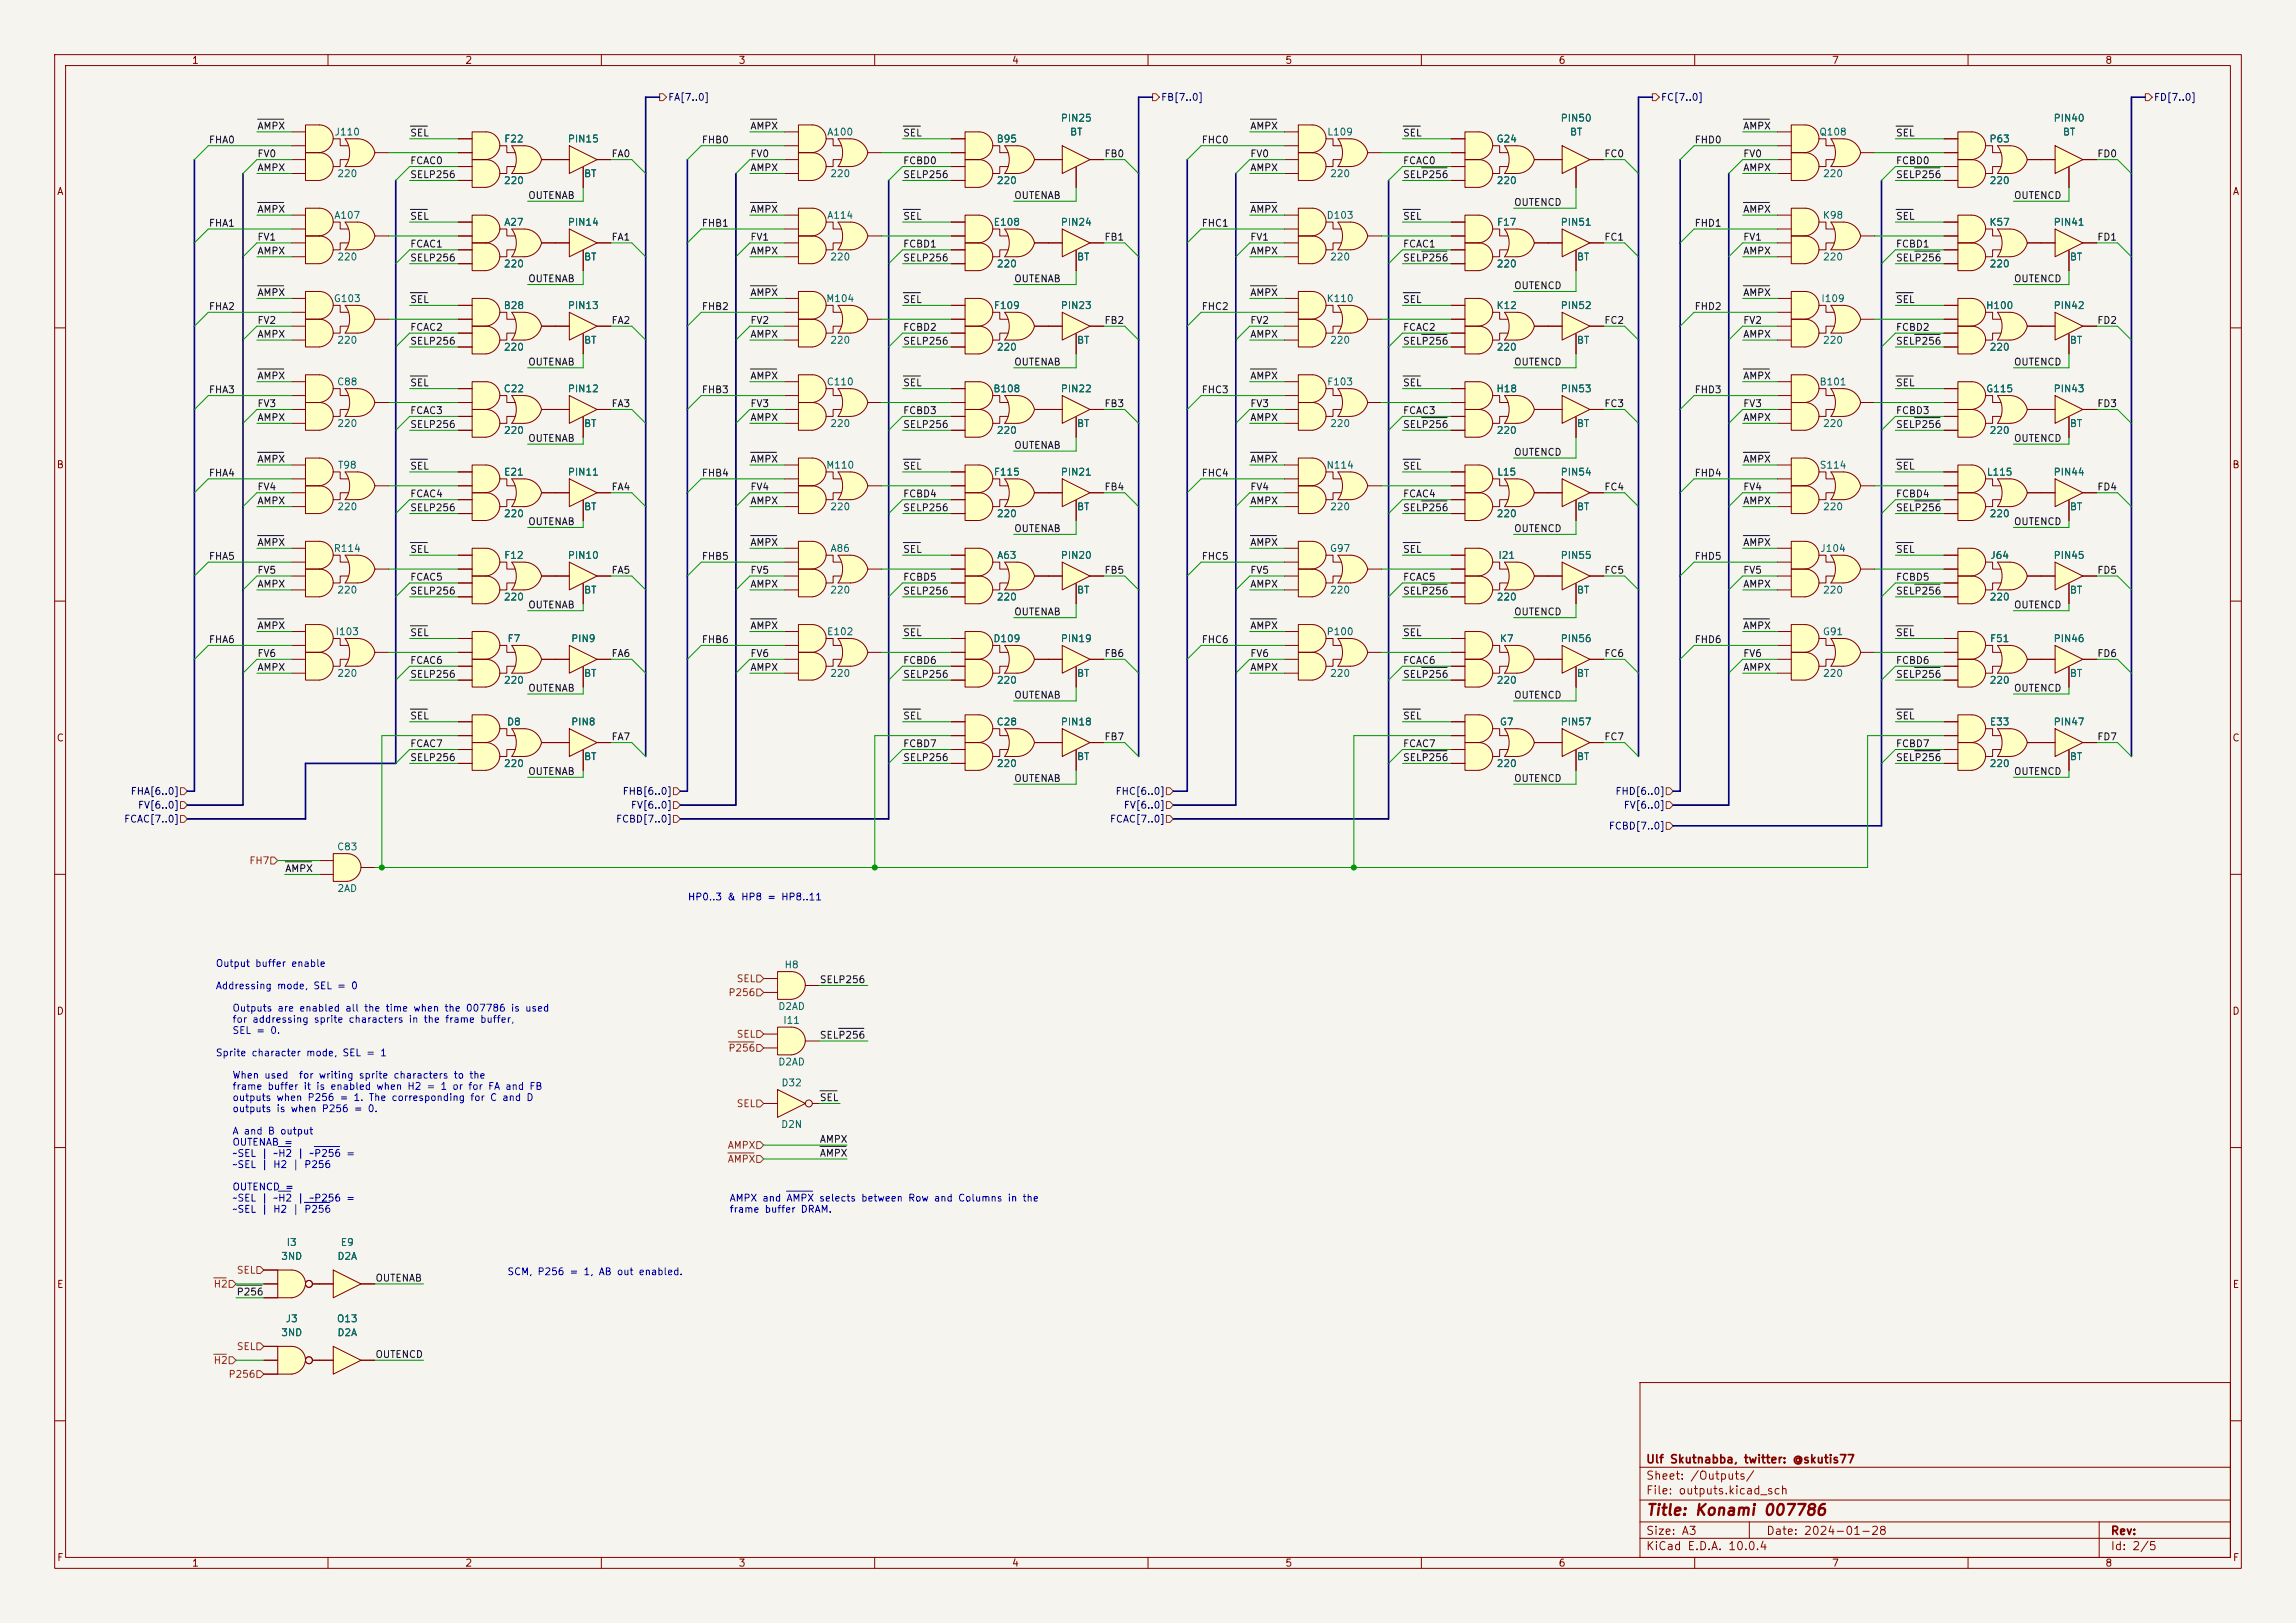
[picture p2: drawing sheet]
<svg xmlns="http://www.w3.org/2000/svg" width="420mm" height="297mm" viewBox="0 0 420 297" stroke-linecap="round" stroke-linejoin="round" font-family="sans-serif">
<defs><g id="words">
<text font-size="2" fill="#840000" x="301" y="277.8">Title: Konami 007786</text>
<g font-size="1.5" fill="#840000">
<text x="301" y="268.1">Ulf Skutnabba, twitter: @skutis77</text>
<text x="301" y="273.8">File: outputs.kicad_sch</text>
<text x="301" y="271.1">Sheet: /Outputs/</text>
<text x="301" y="281.2">Size: A3</text>
<text x="323" y="281.2">Date: 2024-01-28</text>
<text x="386" y="281.2">Rev:</text>
<text x="301" y="284">KiCad E.D.A. 10.0.4</text>
<text x="386" y="284">Id: 2/5</text>
</g>
<g font-size="1.3" fill="#840000">
<text x="35" y="12">1</text>
<text x="85" y="12">2</text>
<text x="135" y="12">3</text>
<text x="185" y="12">4</text>
<text x="235" y="12">5</text>
<text x="285" y="12">6</text>
<text x="335" y="12">7</text>
<text x="385" y="12">8</text>
<text x="10.3" y="36">A</text>
<text x="408.3" y="36">A</text>
<text x="10.3" y="86">B</text>
<text x="408.2" y="86">B</text>
<text x="10.3" y="136">C</text>
<text x="408.2" y="136">C</text>
<text x="10.3" y="186">D</text>
<text x="408.2" y="186">D</text>
<text x="10.3" y="236">E</text>
<text x="408.3" y="236">E</text>
<text x="10.3" y="286">F</text>
<text x="35" y="287">1</text>
<text x="85" y="287">2</text>
<text x="135" y="287">3</text>
<text x="185" y="287">4</text>
<text x="235" y="287">5</text>
<text x="285" y="287">6</text>
<text x="335" y="287">7</text>
<text x="385" y="287">8</text>
<text x="408.3" y="286">F</text>
</g>
<g font-size="1.3" fill="#000084">
<text x="122.1" y="18.8">FA[7..0]</text>
<text x="212.3" y="18.8">FB[7..0]</text>
<text x="303.7" y="18.8">FC[7..0]</text>
<text x="393.9" y="18.8">FD[7..0]</text>
<text x="23.8" y="145.8">FHA[6..0]</text>
<text x="25.1" y="148.3">FV[6..0]</text>
<text x="113.8" y="145.8">FHB[6..0]</text>
<text x="115.3" y="148.3">FV[6..0]</text>
<text x="204" y="145.8">FHC[6..0]</text>
<text x="205.5" y="148.3">FV[6..0]</text>
<text x="295.4" y="145.8">FHD[6..0]</text>
<text x="296.9" y="148.3">FV[6..0]</text>
<text x="22.6" y="150.8">FCAC[7..0]</text>
<text x="112.6" y="150.8">FCBD[7..0]</text>
<text x="202.9" y="150.8">FCAC[7..0]</text>
<text x="294.2" y="152.1">FCBD[7..0]</text>
</g>
<g font-size="1.3" fill="#006464">
<text x="193.9" y="22.6">PIN25</text>
<text x="285.4" y="22.6">PIN50</text>
<text x="375.5" y="22.6">PIN40</text>
<text x="61.1" y="25.1">J110</text>
<text x="92.1" y="26.4">F22</text>
<text x="103.8" y="26.4">PIN15</text>
<text x="151.2" y="25.1">A100</text>
<text x="182.2" y="26.4">B95</text>
<text x="195.6" y="25.1">BT</text>
<text x="242.7" y="25.1">L109</text>
<text x="273.6" y="26.4">G24</text>
<text x="287.1" y="25.1">BT</text>
<text x="332.7" y="25.1">Q108</text>
<text x="363.8" y="26.4">P63</text>
<text x="377.2" y="25.1">BT</text>
<text x="61.6" y="32.7">220</text>
<text x="92.1" y="34">220</text>
<text x="106.7" y="32.7">BT</text>
<text x="151.8" y="32.7">220</text>
<text x="182.2" y="34">220</text>
<text x="243.2" y="32.7">220</text>
<text x="273.7" y="34">220</text>
<text x="333.4" y="32.7">220</text>
<text x="363.8" y="34">220</text>
<text x="61" y="40.3">A107</text>
<text x="92.1" y="41.6">A27</text>
<text x="103.8" y="41.6">PIN14</text>
<text x="151.2" y="40.3">A114</text>
<text x="181.7" y="41.6">E108</text>
<text x="193.9" y="41.6">PIN24</text>
<text x="242.6" y="40.3">D103</text>
<text x="273.7" y="41.6">F17</text>
<text x="285.4" y="41.6">PIN51</text>
<text x="333.3" y="40.3">K98</text>
<text x="363.8" y="41.6">K57</text>
<text x="375.5" y="41.6">PIN41</text>
<text x="61.6" y="48">220</text>
<text x="106.7" y="48">BT</text>
<text x="151.8" y="48">220</text>
<text x="196.9" y="48">BT</text>
<text x="243.2" y="48">220</text>
<text x="288.3" y="48">BT</text>
<text x="333.4" y="48">220</text>
<text x="378.5" y="48">BT</text>
<text x="92.1" y="49.2">220</text>
<text x="182.2" y="49.2">220</text>
<text x="273.7" y="49.2">220</text>
<text x="363.8" y="49.2">220</text>
<text x="60.9" y="55.6">G103</text>
<text x="92" y="56.9">B28</text>
<text x="103.8" y="56.9">PIN13</text>
<text x="151" y="55.6">M104</text>
<text x="181.7" y="56.9">F109</text>
<text x="193.9" y="56.9">PIN23</text>
<text x="242.6" y="55.6">K110</text>
<text x="273.6" y="56.9">K12</text>
<text x="285.4" y="56.9">PIN52</text>
<text x="333.1" y="55.6">I109</text>
<text x="363.2" y="56.9">H100</text>
<text x="375.5" y="56.9">PIN42</text>
<text x="61.6" y="63.2">220</text>
<text x="92.1" y="64.5">220</text>
<text x="106.7" y="63.2">BT</text>
<text x="151.8" y="63.2">220</text>
<text x="182.2" y="64.5">220</text>
<text x="196.9" y="63.2">BT</text>
<text x="243.2" y="63.2">220</text>
<text x="273.7" y="64.5">220</text>
<text x="288.3" y="63.2">BT</text>
<text x="333.4" y="63.2">220</text>
<text x="363.8" y="64.5">220</text>
<text x="378.5" y="63.2">BT</text>
<text x="61.6" y="70.8">C88</text>
<text x="151.1" y="70.8">C110</text>
<text x="242.6" y="70.8">F103</text>
<text x="332.7" y="70.8">B101</text>
<text x="92" y="72.1">C22</text>
<text x="103.8" y="72.1">PIN12</text>
<text x="181.6" y="72.1">B108</text>
<text x="193.9" y="72.1">PIN22</text>
<text x="273.6" y="72.1">H18</text>
<text x="285.4" y="72.1">PIN53</text>
<text x="363.2" y="72.1">G115</text>
<text x="375.5" y="72.1">PIN43</text>
<text x="61.6" y="78.4">220</text>
<text x="92.1" y="79.7">220</text>
<text x="106.7" y="78.4">BT</text>
<text x="151.8" y="78.4">220</text>
<text x="182.2" y="79.7">220</text>
<text x="196.9" y="78.4">BT</text>
<text x="243.2" y="78.4">220</text>
<text x="273.7" y="79.7">220</text>
<text x="288.3" y="78.4">BT</text>
<text x="333.4" y="78.4">220</text>
<text x="363.8" y="79.7">220</text>
<text x="378.5" y="78.4">BT</text>
<text x="61.7" y="86.1">T98</text>
<text x="92.1" y="87.3">E21</text>
<text x="103.8" y="87.3">PIN11</text>
<text x="151" y="86.1">M110</text>
<text x="181.7" y="87.3">F115</text>
<text x="193.9" y="87.3">PIN21</text>
<text x="242.5" y="86.1">N114</text>
<text x="273.8" y="87.3">L15</text>
<text x="285.4" y="87.3">PIN54</text>
<text x="332.8" y="86.1">S114</text>
<text x="363.3" y="87.3">L115</text>
<text x="375.5" y="87.3">PIN44</text>
<text x="61.6" y="93.7">220</text>
<text x="92.1" y="95">220</text>
<text x="106.7" y="93.7">BT</text>
<text x="151.8" y="93.7">220</text>
<text x="182.2" y="95">220</text>
<text x="196.9" y="93.7">BT</text>
<text x="243.2" y="93.7">220</text>
<text x="273.7" y="95">220</text>
<text x="288.3" y="93.7">BT</text>
<text x="333.4" y="93.7">220</text>
<text x="363.8" y="95">220</text>
<text x="378.5" y="93.7">BT</text>
<text x="60.9" y="101.3">R114</text>
<text x="151.8" y="101.3">A86</text>
<text x="243.2" y="101.3">G97</text>
<text x="332.9" y="101.3">J104</text>
<text x="92.1" y="102.6">F12</text>
<text x="103.8" y="102.6">PIN10</text>
<text x="182.3" y="102.6">A63</text>
<text x="193.9" y="102.6">PIN20</text>
<text x="274" y="102.6">I21</text>
<text x="285.4" y="102.6">PIN55</text>
<text x="364" y="102.6">J64</text>
<text x="375.5" y="102.6">PIN45</text>
<text x="61.6" y="108.9">220</text>
<text x="92.1" y="110.2">220</text>
<text x="106.7" y="108.9">BT</text>
<text x="151.8" y="108.9">220</text>
<text x="182.2" y="110.2">220</text>
<text x="196.9" y="108.9">BT</text>
<text x="243.2" y="108.9">220</text>
<text x="273.7" y="110.2">220</text>
<text x="288.3" y="108.9">BT</text>
<text x="333.4" y="108.9">220</text>
<text x="363.8" y="110.2">220</text>
<text x="378.5" y="108.9">BT</text>
<text x="61.3" y="116.5">I103</text>
<text x="92.7" y="117.8">F7</text>
<text x="104.4" y="117.8">PIN9</text>
<text x="151.2" y="116.5">E102</text>
<text x="181.6" y="117.8">D109</text>
<text x="193.9" y="117.8">PIN19</text>
<text x="242.6" y="116.5">P100</text>
<text x="274.2" y="117.8">K7</text>
<text x="285.4" y="117.8">PIN56</text>
<text x="333.3" y="116.5">G91</text>
<text x="363.9" y="117.8">F51</text>
<text x="375.5" y="117.8">PIN46</text>
<text x="61.6" y="124.2">220</text>
<text x="92.1" y="125.4">220</text>
<text x="106.7" y="124.2">BT</text>
<text x="151.8" y="124.2">220</text>
<text x="182.2" y="125.4">220</text>
<text x="196.9" y="124.2">BT</text>
<text x="243.2" y="124.2">220</text>
<text x="273.7" y="125.4">220</text>
<text x="288.3" y="124.2">BT</text>
<text x="333.4" y="124.2">220</text>
<text x="363.8" y="125.4">220</text>
<text x="378.5" y="124.2">BT</text>
<text x="92.6" y="133.1">D8</text>
<text x="104.4" y="133.1">PIN8</text>
<text x="182.2" y="133.1">C28</text>
<text x="193.9" y="133.1">PIN18</text>
<text x="274.2" y="133.1">G7</text>
<text x="285.4" y="133.1">PIN57</text>
<text x="363.9" y="133.1">E33</text>
<text x="375.5" y="133.1">PIN47</text>
<text x="92.1" y="140.7">220</text>
<text x="106.7" y="139.4">BT</text>
<text x="182.2" y="140.7">220</text>
<text x="196.9" y="139.4">BT</text>
<text x="273.7" y="140.7">220</text>
<text x="288.3" y="139.4">BT</text>
<text x="363.8" y="140.7">220</text>
<text x="378.5" y="139.4">BT</text>
<text x="61.6" y="155.9">C83</text>
<text x="61.6" y="163.5">2AD</text>
<text x="143.4" y="177.5">H8</text>
<text x="142.3" y="185.1">D2AD</text>
<text x="143.2" y="187.7">I11</text>
<text x="142.3" y="195.3">D2AD</text>
<text x="142.8" y="199.1">D32</text>
<text x="142.8" y="206.7">D2N</text>
<text x="51.3" y="230.8">3ND</text>
<text x="52.3" y="228.3">I3</text>
<text x="61.6" y="230.8">D2A</text>
<text x="62.2" y="228.3">E9</text>
<text x="51.3" y="244.8">3ND</text>
<text x="52.1" y="242.3">J3</text>
<text x="61.5" y="242.3">O13</text>
<text x="61.6" y="244.8">D2A</text>
</g>
<g font-size="1.3" fill="#0f0f0f">
<text x="38.1" y="26.5">FHA0</text>
<text x="47" y="29.1">FV0</text>
<text x="47" y="24">AMPX</text>
<text x="74.9" y="25.3">SEL</text>
<text x="111.8" y="29.1">FA0</text>
<text x="128.3" y="26.5">FHB0</text>
<text x="137.2" y="29.1">FV0</text>
<text x="137.2" y="24">AMPX</text>
<text x="165.1" y="25.3">SEL</text>
<text x="201.9" y="29.1">FB0</text>
<text x="219.7" y="26.5">FHC0</text>
<text x="228.6" y="24">AMPX</text>
<text x="228.6" y="29.1">FV0</text>
<text x="256.5" y="25.3">SEL</text>
<text x="293.4" y="29.1">FC0</text>
<text x="309.9" y="26.5">FHD0</text>
<text x="318.8" y="29.1">FV0</text>
<text x="318.8" y="24">AMPX</text>
<text x="346.7" y="25.3">SEL</text>
<text x="383.5" y="29.1">FD0</text>
<text x="47" y="31.6">AMPX</text>
<text x="74.9" y="30.4">FCAC0</text>
<text x="74.9" y="32.9">SELP256</text>
<text x="137.2" y="31.6">AMPX</text>
<text x="165.1" y="30.4">FCBD0</text>
<text x="165.1" y="32.9">SELP256</text>
<text x="228.6" y="31.6">AMPX</text>
<text x="256.5" y="30.4">FCAC0</text>
<text x="256.5" y="32.9">SELP256</text>
<text x="318.8" y="31.6">AMPX</text>
<text x="346.7" y="30.4">FCBD0</text>
<text x="346.7" y="32.9">SELP256</text>
<text x="38.1" y="41.8">FHA1</text>
<text x="47" y="39.2">AMPX</text>
<text x="74.9" y="40.5">SEL</text>
<text x="96.5" y="36.7">OUTENAB</text>
<text x="128.3" y="41.8">FHB1</text>
<text x="137.2" y="39.2">AMPX</text>
<text x="165.1" y="40.5">SEL</text>
<text x="185.4" y="36.7">OUTENAB</text>
<text x="219.7" y="41.8">FHC1</text>
<text x="228.6" y="39.2">AMPX</text>
<text x="256.5" y="40.5">SEL</text>
<text x="276.9" y="38">OUTENCD</text>
<text x="309.9" y="41.8">FHD1</text>
<text x="318.8" y="39.2">AMPX</text>
<text x="346.7" y="40.5">SEL</text>
<text x="368.3" y="36.7">OUTENCD</text>
<text x="47" y="44.3">FV1</text>
<text x="47" y="46.9">AMPX</text>
<text x="74.9" y="45.6">FCAC1</text>
<text x="111.8" y="44.3">FA1</text>
<text x="137.2" y="46.9">AMPX</text>
<text x="137.2" y="44.3">FV1</text>
<text x="165.1" y="45.6">FCBD1</text>
<text x="201.9" y="44.3">FB1</text>
<text x="228.6" y="44.3">FV1</text>
<text x="228.6" y="46.9">AMPX</text>
<text x="256.5" y="45.6">FCAC1</text>
<text x="293.4" y="44.3">FC1</text>
<text x="318.8" y="46.9">AMPX</text>
<text x="318.8" y="44.3">FV1</text>
<text x="346.7" y="45.6">FCBD1</text>
<text x="383.5" y="44.3">FD1</text>
<text x="74.9" y="48.1">SELP256</text>
<text x="96.5" y="51.9">OUTENAB</text>
<text x="165.1" y="48.1">SELP256</text>
<text x="185.4" y="51.9">OUTENAB</text>
<text x="256.5" y="48.1">SELP256</text>
<text x="276.9" y="53.2">OUTENCD</text>
<text x="346.7" y="48.1">SELP256</text>
<text x="368.3" y="51.9">OUTENCD</text>
<text x="38.1" y="57">FHA2</text>
<text x="47" y="59.6">FV2</text>
<text x="47" y="54.5">AMPX</text>
<text x="74.9" y="55.8">SEL</text>
<text x="111.8" y="59.6">FA2</text>
<text x="128.3" y="57">FHB2</text>
<text x="137.2" y="54.5">AMPX</text>
<text x="137.2" y="59.6">FV2</text>
<text x="165.1" y="55.8">SEL</text>
<text x="201.9" y="59.6">FB2</text>
<text x="219.7" y="57">FHC2</text>
<text x="228.6" y="54.5">AMPX</text>
<text x="228.6" y="59.6">FV2</text>
<text x="256.5" y="55.8">SEL</text>
<text x="293.4" y="59.6">FC2</text>
<text x="309.9" y="57">FHD2</text>
<text x="318.8" y="54.5">AMPX</text>
<text x="318.8" y="59.6">FV2</text>
<text x="346.7" y="55.8">SEL</text>
<text x="383.5" y="59.6">FD2</text>
<text x="47" y="62.1">AMPX</text>
<text x="74.9" y="63.4">SELP256</text>
<text x="74.9" y="60.8">FCAC2</text>
<text x="137.2" y="62.1">AMPX</text>
<text x="165.1" y="63.4">SELP256</text>
<text x="165.1" y="60.8">FCBD2</text>
<text x="228.6" y="62.1">AMPX</text>
<text x="256.5" y="63.4">SELP256</text>
<text x="256.5" y="60.8">FCAC2</text>
<text x="318.8" y="62.1">AMPX</text>
<text x="346.7" y="63.4">SELP256</text>
<text x="346.7" y="60.8">FCBD2</text>
<text x="47" y="69.7">AMPX</text>
<text x="74.9" y="71">SEL</text>
<text x="96.5" y="67.2">OUTENAB</text>
<text x="137.2" y="69.7">AMPX</text>
<text x="165.1" y="71">SEL</text>
<text x="185.4" y="67.2">OUTENAB</text>
<text x="228.6" y="69.7">AMPX</text>
<text x="256.5" y="71">SEL</text>
<text x="276.9" y="67.2">OUTENCD</text>
<text x="318.8" y="69.7">AMPX</text>
<text x="346.7" y="71">SEL</text>
<text x="368.3" y="67.2">OUTENCD</text>
<text x="38.1" y="72.3">FHA3</text>
<text x="47" y="77.3">AMPX</text>
<text x="47" y="74.8">FV3</text>
<text x="74.9" y="76.1">FCAC3</text>
<text x="111.8" y="74.8">FA3</text>
<text x="128.3" y="72.3">FHB3</text>
<text x="137.2" y="77.3">AMPX</text>
<text x="137.2" y="74.8">FV3</text>
<text x="165.1" y="76.1">FCBD3</text>
<text x="201.9" y="74.8">FB3</text>
<text x="219.7" y="72.3">FHC3</text>
<text x="228.6" y="74.8">FV3</text>
<text x="228.6" y="77.3">AMPX</text>
<text x="256.5" y="76.1">FCAC3</text>
<text x="293.4" y="74.8">FC3</text>
<text x="309.9" y="72.3">FHD3</text>
<text x="318.8" y="74.8">FV3</text>
<text x="318.8" y="77.3">AMPX</text>
<text x="346.7" y="76.1">FCBD3</text>
<text x="383.5" y="74.8">FD3</text>
<text x="74.9" y="78.6">SELP256</text>
<text x="96.5" y="81.2">OUTENAB</text>
<text x="165.1" y="78.6">SELP256</text>
<text x="185.4" y="82.4">OUTENAB</text>
<text x="256.5" y="78.6">SELP256</text>
<text x="276.9" y="83.7">OUTENCD</text>
<text x="346.7" y="78.6">SELP256</text>
<text x="368.3" y="81.2">OUTENCD</text>
<text x="38.1" y="87.5">FHA4</text>
<text x="47" y="85">AMPX</text>
<text x="74.9" y="86.2">SEL</text>
<text x="128.3" y="87.5">FHB4</text>
<text x="137.2" y="85">AMPX</text>
<text x="165.1" y="86.2">SEL</text>
<text x="219.7" y="87.5">FHC4</text>
<text x="228.6" y="85">AMPX</text>
<text x="256.5" y="86.2">SEL</text>
<text x="309.9" y="87.5">FHD4</text>
<text x="318.8" y="85">AMPX</text>
<text x="346.7" y="86.2">SEL</text>
<text x="47" y="92.6">AMPX</text>
<text x="47" y="90">FV4</text>
<text x="74.9" y="93.9">SELP256</text>
<text x="74.9" y="91.3">FCAC4</text>
<text x="111.8" y="90">FA4</text>
<text x="137.2" y="90">FV4</text>
<text x="137.2" y="92.6">AMPX</text>
<text x="165.1" y="93.9">SELP256</text>
<text x="165.1" y="91.3">FCBD4</text>
<text x="201.9" y="90">FB4</text>
<text x="228.6" y="90">FV4</text>
<text x="228.6" y="92.6">AMPX</text>
<text x="256.5" y="93.9">SELP256</text>
<text x="256.5" y="91.3">FCAC4</text>
<text x="293.4" y="90">FC4</text>
<text x="318.8" y="92.6">AMPX</text>
<text x="318.8" y="90">FV4</text>
<text x="346.7" y="91.3">FCBD4</text>
<text x="346.7" y="93.9">SELP256</text>
<text x="383.5" y="90">FD4</text>
<text x="47" y="100.2">AMPX</text>
<text x="74.9" y="101.5">SEL</text>
<text x="96.5" y="96.4">OUTENAB</text>
<text x="137.2" y="100.2">AMPX</text>
<text x="165.1" y="101.5">SEL</text>
<text x="185.4" y="97.7">OUTENAB</text>
<text x="228.6" y="100.2">AMPX</text>
<text x="256.5" y="101.5">SEL</text>
<text x="276.9" y="97.7">OUTENCD</text>
<text x="318.8" y="100.2">AMPX</text>
<text x="346.7" y="101.5">SEL</text>
<text x="368.3" y="96.4">OUTENCD</text>
<text x="38.1" y="102.7">FHA5</text>
<text x="47" y="105.3">FV5</text>
<text x="47" y="107.8">AMPX</text>
<text x="74.9" y="106.6">FCAC5</text>
<text x="111.8" y="105.3">FA5</text>
<text x="128.3" y="102.7">FHB5</text>
<text x="137.2" y="105.3">FV5</text>
<text x="137.2" y="107.8">AMPX</text>
<text x="165.1" y="106.6">FCBD5</text>
<text x="201.9" y="105.3">FB5</text>
<text x="219.7" y="102.7">FHC5</text>
<text x="228.6" y="107.8">AMPX</text>
<text x="228.6" y="105.3">FV5</text>
<text x="256.5" y="106.6">FCAC5</text>
<text x="293.4" y="105.3">FC5</text>
<text x="309.9" y="102.7">FHD5</text>
<text x="318.8" y="105.3">FV5</text>
<text x="318.8" y="107.8">AMPX</text>
<text x="346.7" y="106.6">FCBD5</text>
<text x="383.5" y="105.3">FD5</text>
<text x="74.9" y="109.1">SELP256</text>
<text x="96.5" y="111.6">OUTENAB</text>
<text x="165.1" y="109.1">SELP256</text>
<text x="185.4" y="112.9">OUTENAB</text>
<text x="256.5" y="109.1">SELP256</text>
<text x="276.9" y="112.9">OUTENCD</text>
<text x="346.7" y="109.1">SELP256</text>
<text x="368.3" y="111.6">OUTENCD</text>
<text x="38.1" y="118">FHA6</text>
<text x="47" y="115.4">AMPX</text>
<text x="74.9" y="116.7">SEL</text>
<text x="128.3" y="118">FHB6</text>
<text x="137.2" y="115.4">AMPX</text>
<text x="165.1" y="116.7">SEL</text>
<text x="219.7" y="118">FHC6</text>
<text x="228.6" y="115.4">AMPX</text>
<text x="256.5" y="116.7">SEL</text>
<text x="309.9" y="118">FHD6</text>
<text x="318.8" y="115.4">AMPX</text>
<text x="346.7" y="116.7">SEL</text>
<text x="47" y="120.5">FV6</text>
<text x="47" y="123.1">AMPX</text>
<text x="74.9" y="121.8">FCAC6</text>
<text x="74.9" y="124.3">SELP256</text>
<text x="111.8" y="120.5">FA6</text>
<text x="137.2" y="123.1">AMPX</text>
<text x="137.2" y="120.5">FV6</text>
<text x="165.1" y="121.8">FCBD6</text>
<text x="165.1" y="124.3">SELP256</text>
<text x="201.9" y="120.5">FB6</text>
<text x="228.6" y="123.1">AMPX</text>
<text x="228.6" y="120.5">FV6</text>
<text x="256.5" y="124.3">SELP256</text>
<text x="256.5" y="121.8">FCAC6</text>
<text x="293.4" y="120.5">FC6</text>
<text x="318.8" y="123.1">AMPX</text>
<text x="318.8" y="120.5">FV6</text>
<text x="346.7" y="121.8">FCBD6</text>
<text x="346.7" y="124.3">SELP256</text>
<text x="383.5" y="120.5">FD6</text>
<text x="74.9" y="132">SEL</text>
<text x="96.5" y="126.9">OUTENAB</text>
<text x="165.1" y="132">SEL</text>
<text x="185.4" y="128.1">OUTENAB</text>
<text x="256.5" y="132">SEL</text>
<text x="276.9" y="128.1">OUTENCD</text>
<text x="346.7" y="132">SEL</text>
<text x="368.3" y="126.9">OUTENCD</text>
<text x="74.9" y="137">FCAC7</text>
<text x="111.8" y="135.8">FA7</text>
<text x="165.1" y="137">FCBD7</text>
<text x="201.9" y="135.8">FB7</text>
<text x="256.5" y="137">FCAC7</text>
<text x="293.4" y="135.8">FC7</text>
<text x="346.7" y="137">FCBD7</text>
<text x="383.5" y="135.8">FD7</text>
<text x="74.9" y="139.6">SELP256</text>
<text x="96.5" y="142.1">OUTENAB</text>
<text x="165.1" y="139.6">SELP256</text>
<text x="185.4" y="143.4">OUTENAB</text>
<text x="256.5" y="139.6">SELP256</text>
<text x="276.9" y="143.4">OUTENCD</text>
<text x="346.7" y="139.6">SELP256</text>
<text x="368.3" y="142.1">OUTENCD</text>
<text x="52.1" y="159.9">AMPX</text>
<text x="149.9" y="180.2">SELP256</text>
<text x="149.9" y="190.4">SELP256</text>
<text x="149.9" y="201.8">SEL</text>
<text x="149.9" y="209.4">AMPX</text>
<text x="149.9" y="212">AMPX</text>
<text x="43.2" y="237.4">P256</text>
<text x="68.6" y="234.8">OUTENAB</text>
<text x="68.6" y="248.8">OUTENCD</text>
</g>
<g font-size="1.3" fill="#725600">
<text x="45.5" y="158.5">FH7</text>
<text x="133.1" y="182.6">P256</text>
<text x="134.6" y="180">SEL</text>
<text x="134.6" y="190.2">SEL</text>
<text x="133.1" y="192.7">P256</text>
<text x="134.6" y="202.9">SEL</text>
<text x="133" y="210.5">AMPX</text>
<text x="133" y="213.1">AMPX</text>
<text x="43.2" y="233.4">SEL</text>
<text x="39" y="235.9">H2</text>
<text x="39" y="249.9">H2</text>
<text x="43.2" y="247.4">SEL</text>
<text x="41.7" y="252.4">P256</text>
</g>
<g font-size="1.3" fill="#0000c2">
<text x="125.7" y="165.1">HP0..3 &amp; HP8 = HP8..11</text>
<text x="39.4" y="177.2">Output buffer enable</text>
<text x="39.4" y="181.3">Addressing mode, SEL = 0</text>
<text x="42.4" y="185.4">Outputs are enabled all the time when the 007786 is used</text>
<text x="42.4" y="187.5">for addressing sprite characters in the frame buffer,</text>
<text x="42.4" y="189.5">SEL = 0.</text>
<text x="39.4" y="193.6">Sprite character mode, SEL = 1</text>
<text x="42.4" y="197.7">When used</text>
<text x="54.6" y="197.7">for writing sprite characters to the</text>
<text x="42.4" y="199.7">frame buffer it is enabled when H2 = 1 or for FA and FB</text>
<text x="42.4" y="201.8">outputs when P256 = 1. The corresponding for C and D</text>
<text x="42.4" y="203.8">outputs is when P256 = 0.</text>
<text x="42.4" y="207.9">A and B output</text>
<text x="42.4" y="210">OUTENAB =</text>
<text x="42.4" y="212">~SEL | ~H2 | ~P256 =</text>
<text x="42.4" y="214.1">~SEL | H2 | P256</text>
<text x="42.4" y="218.1">OUTENCD =</text>
<text x="42.4" y="220.2">~SEL | ~H2 | ~P256 =</text>
<text x="133.3" y="220.2">AMPX and AMPX selects between Row and Columns in the</text>
<text x="42.4" y="222.2">~SEL | H2 | P256</text>
<text x="133.3" y="222.2">frame buffer DRAM.</text>
<text x="92.7" y="233.7">SCM, P256 = 1, AB out enabled.</text>
</g>
</g></defs>
<path d="M0 0h420v297h-420z" fill="#f5f4ef" stroke="#f5f4ef" stroke-width=".18"/>
<g fill="none" stroke="#840000" stroke-width=".18">
<path d="M10 10h400v277h-400zM12 12h396v273h-396zM60 10v2M110 10v2M160 10v2M210 10v2M260 10v2M310 10v2M360 10v2M10 60h2M408 60h2M10 110h2"/>
<path d="M408 110h2M10 160h2M408 160h2M10 210h2M408 210h2M300 253h108v32h-108zM10 260h2M300 278.5h108M300 274.5h108M300 268.5h108M320 278.5v3M384 278.5v6.5"/>
<path d="M408 260h2M60 285v2M110 285v2M160 285v2M210 285v2M260 285v2M300 281.5h108M310 285v2M360 285v2"/>
</g>
<g fill="#ffffc2" stroke="#ffffc2" stroke-width=".18">
<path d="M148.3 40.4l2.8 .2a2.82 2.82 0 0 1-2.5 2.6z"/>
<path d="M148.3 45.5l2.8 .2a2.82 2.82 0 0 1-2.5 2.6z"/>
</g>
<g fill="#ffffc2">
<path d="M146 38.1h2.6v5.1h-2.6z"/>
<path d="M146 43.2h2.6v5.1h-2.6z"/>
</g>
<g fill="#ffffc2" stroke="#ffffc2" stroke-width=".18">
<path d="M148.6 38.1a2.54 2.54 0 0 1 2.5 2.5h-2.5z"/>
<path d="M148.6 43.2a2.54 2.54 0 0 1 2.5 2.5h-2.5z"/>
</g>
<path d="M153.3 40.6h2.3" fill="none" stroke="#ffffc2" stroke-width=".18"/>
<path d="M153.3 40.6h2.3v5.1h-2.3a4.3 4.3 0 0 0 0-5.1z" fill="#ffffc2"/>
<g fill="#ffffc2" stroke="#ffffc2" stroke-width=".18">
<path d="M155.6 42.5l3.1 .7a3.2 3.2 0 0 1-3.1 2.5z"/>
<path d="M155.6 40.6a3.3 3.3 0 0 1 3.2 2.6l-3.2 .7z"/>
<path d="M329.9 55.6l2.8 .3a2.82 2.82 0 0 1-2.5 2.5z"/>
<path d="M329.9 60.7l2.8 .3a2.82 2.82 0 0 1-2.5 2.5z"/>
</g>
<g fill="none" stroke="#840000" stroke-width=".18">
<path d="M143.5 39.4h2.5M143.5 41.9h2.5M143.5 44.5h2.5M143.5 47h2.5M148.6 43.2h-2.6v5.1h2.6a2.82 2.82 0 0 0 2.5-2.6M148.6 43.2a2.54 2.54 0 0 1 2.5 2.5M151.1 40.6a2.82 2.82 0 0 1-2.5 2.6M151.1 40.6a2.54 2.54 0 0 0-2.5-2.5h-2.6v5.1h2.6M151.1 40.6h1.3v1.3h1.5M153.9 44.5h-1.5v1.2h-1.3M158.7 43.2a3.2 3.2 0 0 1-3.1 2.5M158.7 43.2h2.6"/>
<path d="M158.8 43.2a3.3 3.3 0 0 0-3.2-2.6h-2.3a4.3 4.3 0 0 1 0 5.1"/>
</g>
<path d="M153.3 45.7h2.3z" fill="#840000" stroke="#840000" stroke-width=".18"/>
<g fill="#ffffc2">
<path d="M327.7 53.3h2.5v5.1h-2.5z"/>
<path d="M327.7 58.4h2.5v5.1h-2.5z"/>
</g>
<g fill="#ffffc2" stroke="#ffffc2" stroke-width=".18">
<path d="M330.2 53.3a2.54 2.54 0 0 1 2.5 2.6h-2.5z"/>
<path d="M330.2 58.4a2.54 2.54 0 0 1 2.5 2.6h-2.5z"/>
</g>
<path d="M334.9 55.9h2.3" fill="none" stroke="#ffffc2" stroke-width=".18"/>
<path d="M334.9 55.9h2.3v5.1h-2.3a4.3 4.3 0 0 0 0-5.1z" fill="#ffffc2"/>
<g fill="#ffffc2" stroke="#ffffc2" stroke-width=".18">
<path d="M337.2 57.7l3.2 .7a3.2 3.2 0 0 1-3.2 2.6z"/>
<path d="M337.2 55.9a3.3 3.3 0 0 1 3.2 2.5l-3.2 .7z"/>
</g>
<g fill="none" stroke="#840000" stroke-width=".18">
<path d="M325.1 54.6h2.6M325.1 57.2h2.6M325.1 59.7h2.6M330.2 58.4h-2.5v5.1h2.5a2.82 2.82 0 0 0 2.5-2.5M330.2 58.4a2.54 2.54 0 0 1 2.5 2.6M332.7 55.9a2.82 2.82 0 0 1-2.5 2.5M332.7 55.9a2.54 2.54 0 0 0-2.5-2.6h-2.5v5.1h2.5M332.7 55.9h1.3v1.3h1.5M335.5 59.7h-1.5v1.3h-1.3M340.4 58.4a3.2 3.2 0 0 1-3.2 2.6M340.4 58.4h2.5M340.4 58.4a3.3 3.3 0 0 0-3.2-2.5h-2.3a4.3 4.3 0 0 1 0 5.1"/>
<path d="M325.1 62.2h2.6"/>
</g>
<path d="M334.9 61h2.3z" fill="#840000" stroke="#840000" stroke-width=".18"/>
<path d="M194.3 133.4l5.1 2.5-5.1 2.5z" fill="#ffffc2"/>
<path d="M191.8 135.9h2.5M194.3 133.4l5.1 2.5-5.1 2.5zM196.8 137.3v3.7M199.4 135.9h2.5" fill="none" stroke="#840000" stroke-width=".18"/>
<g fill="#ffffc2" stroke="#ffffc2" stroke-width=".18">
<path d="M329.9 86.1l2.8 .3a2.82 2.82 0 0 1-2.5 2.5z"/>
<path d="M329.9 91.2l2.8 .2a2.82 2.82 0 0 1-2.5 2.6z"/>
</g>
<g fill="#ffffc2">
<path d="M327.7 83.8h2.5v5.1h-2.5z"/>
<path d="M327.7 88.9h2.5v5.1h-2.5z"/>
</g>
<g fill="#ffffc2" stroke="#ffffc2" stroke-width=".18">
<path d="M330.2 83.8a2.54 2.54 0 0 1 2.5 2.6h-2.5z"/>
<path d="M330.2 88.9a2.54 2.54 0 0 1 2.5 2.5h-2.5z"/>
</g>
<path d="M334.9 86.4h2.3" fill="none" stroke="#ffffc2" stroke-width=".18"/>
<path d="M334.9 86.4h2.3v5h-2.3a4.3 4.3 0 0 0 0-5z" fill="#ffffc2"/>
<g fill="#ffffc2" stroke="#ffffc2" stroke-width=".18">
<path d="M337.2 88.2l3.2 .7a3.2 3.2 0 0 1-3.2 2.5z"/>
<path d="M337.2 86.4a3.3 3.3 0 0 1 3.2 2.5l-3.2 .7z"/>
<path d="M360.4 41.6l2.8 .3a2.82 2.82 0 0 1-2.5 2.6z"/>
<path d="M360.4 46.7l2.8 .3a2.82 2.82 0 0 1-2.5 2.5z"/>
</g>
<g fill="none" stroke="#840000" stroke-width=".18">
<path d="M325.1 85.1h2.6M325.1 87.6h2.6M325.1 90.2h2.6M325.1 92.7h2.6M330.2 88.9h-2.5v5.1h2.5a2.82 2.82 0 0 0 2.5-2.6M330.2 88.9a2.54 2.54 0 0 1 2.5 2.5M332.7 86.4a2.82 2.82 0 0 1-2.5 2.5M332.7 86.4a2.54 2.54 0 0 0-2.5-2.6h-2.5v5.1h2.5M332.7 86.4h1.3v1.2h1.5M335.5 90.2h-1.5v1.2h-1.3M340.4 88.9a3.2 3.2 0 0 1-3.2 2.5M340.4 88.9h2.5"/>
<path d="M340.4 88.9a3.3 3.3 0 0 0-3.2-2.5h-2.3a4.3 4.3 0 0 1 0 5"/>
</g>
<path d="M334.9 91.4h2.3z" fill="#840000" stroke="#840000" stroke-width=".18"/>
<g fill="#ffffc2">
<path d="M358.1 39.4h2.6v5.1h-2.6z"/>
<path d="M358.1 44.5h2.6v5h-2.6z"/>
</g>
<g fill="#ffffc2" stroke="#ffffc2" stroke-width=".18">
<path d="M360.7 39.4a2.54 2.54 0 0 1 2.5 2.5h-2.5z"/>
<path d="M360.7 44.5a2.54 2.54 0 0 1 2.5 2.5h-2.5z"/>
</g>
<path d="M365.4 41.9h2.3" fill="none" stroke="#ffffc2" stroke-width=".18"/>
<path d="M365.4 41.9h2.3v5.1h-2.3a4.3 4.3 0 0 0 0-5.1z" fill="#ffffc2"/>
<g fill="#ffffc2" stroke="#ffffc2" stroke-width=".18">
<path d="M367.7 43.7l3.1 .8a3.2 3.2 0 0 1-3.1 2.5z"/>
<path d="M367.7 41.9a3.3 3.3 0 0 1 3.1 2.5l-3.1 .8z"/>
<path d="M360.4 26.4l2.8 .3a2.82 2.82 0 0 1-2.5 2.5z"/>
<path d="M360.4 31.5l2.8 .3a2.82 2.82 0 0 1-2.5 2.5z"/>
</g>
<g fill="none" stroke="#840000" stroke-width=".18">
<path d="M355.6 40.6h2.5M355.6 43.2h2.5M355.6 45.7h2.5M355.6 48.3h2.5M360.7 44.5h-2.6v5h2.6a2.82 2.82 0 0 0 2.5-2.5M360.7 44.5a2.54 2.54 0 0 1 2.5 2.5M363.2 41.9a2.82 2.82 0 0 1-2.5 2.6M363.2 41.9a2.54 2.54 0 0 0-2.5-2.5h-2.6v5.1h2.6M363.2 41.9h1.3v1.3h1.5M366 45.7h-1.5v1.3h-1.3M370.8 44.5a3.2 3.2 0 0 1-3.1 2.5M370.8 44.5h2.6"/>
<path d="M370.8 44.4a3.3 3.3 0 0 0-3.1-2.5h-2.3a4.3 4.3 0 0 1 0 5.1"/>
</g>
<path d="M365.4 47h2.3z" fill="#840000" stroke="#840000" stroke-width=".18"/>
<g fill="#ffffc2">
<path d="M358.1 24.1h2.6v5.1h-2.6z"/>
<path d="M358.1 29.2h2.6v5.1h-2.6z"/>
</g>
<g fill="#ffffc2" stroke="#ffffc2" stroke-width=".18">
<path d="M360.7 24.1a2.54 2.54 0 0 1 2.5 2.6h-2.5z"/>
<path d="M360.7 29.2a2.54 2.54 0 0 1 2.5 2.6h-2.5z"/>
</g>
<path d="M365.4 26.7h2.3" fill="none" stroke="#ffffc2" stroke-width=".18"/>
<path d="M365.4 26.7h2.3v5.1h-2.3a4.3 4.3 0 0 0 0-5.1z" fill="#ffffc2"/>
<g fill="#ffffc2" stroke="#ffffc2" stroke-width=".18">
<path d="M367.7 28.5l3.1 .7a3.2 3.2 0 0 1-3.1 2.5z"/>
<path d="M367.7 26.7a3.3 3.3 0 0 1 3.1 2.5l-3.1 .7z"/>
</g>
<g fill="none" stroke="#840000" stroke-width=".18">
<path d="M355.6 25.4h2.5M355.6 27.9h2.5M355.6 30.5h2.5M355.6 33h2.5M360.7 29.2h-2.6v5.1h2.6a2.82 2.82 0 0 0 2.5-2.5M360.7 29.2a2.54 2.54 0 0 1 2.5 2.6M363.2 26.7a2.82 2.82 0 0 1-2.5 2.5M363.2 26.7a2.54 2.54 0 0 0-2.5-2.6h-2.6v5.1h2.6M363.2 26.7h1.3v1.2h1.5M366 30.5h-1.5v1.3h-1.3M370.8 29.2a3.2 3.2 0 0 1-3.1 2.5M370.8 29.2h2.6"/>
<path d="M370.8 29.2a3.3 3.3 0 0 0-3.1-2.5h-2.3a4.3 4.3 0 0 1 0 5.1"/>
</g>
<path d="M365.4 31.8h2.3z" fill="#840000" stroke="#840000" stroke-width=".18"/>
<path d="M375.9 41.9l5.1 2.6-5.1 2.5z" fill="#ffffc2"/>
<path d="M373.4 44.5h2.5M375.9 41.9l5.1 2.6-5.1 2.5zM378.5 45.8v3.7M381 44.5h2.5" fill="none" stroke="#840000" stroke-width=".18"/>
<g fill="#ffffc2" stroke="#ffffc2" stroke-width=".18">
<path d="M178.8 41.6l2.8 .3a2.82 2.82 0 0 1-2.5 2.6z"/>
<path d="M178.8 46.7l2.8 .3a2.82 2.82 0 0 1-2.5 2.5z"/>
</g>
<g fill="#ffffc2">
<path d="M176.5 39.4h2.6v5.1h-2.6z"/>
<path d="M176.5 44.5h2.6v5h-2.6z"/>
</g>
<g fill="#ffffc2" stroke="#ffffc2" stroke-width=".18">
<path d="M179.1 39.4a2.54 2.54 0 0 1 2.5 2.5h-2.5z"/>
<path d="M179.1 44.5a2.54 2.54 0 0 1 2.5 2.5h-2.5z"/>
</g>
<path d="M183.8 41.9h2.3" fill="none" stroke="#ffffc2" stroke-width=".18"/>
<path d="M183.8 41.9h2.3v5.1h-2.3a4.3 4.3 0 0 0 0-5.1z" fill="#ffffc2"/>
<g fill="#ffffc2" stroke="#ffffc2" stroke-width=".18">
<path d="M186.1 43.7l3.1 .8a3.2 3.2 0 0 1-3.1 2.5z"/>
<path d="M186.1 41.9a3.3 3.3 0 0 1 3.1 2.5l-3.1 .8z"/>
<path d="M270.2 56.9l2.8 .3a2.82 2.82 0 0 1-2.5 2.5z"/>
<path d="M270.2 62l2.8 .2a2.82 2.82 0 0 1-2.5 2.6z"/>
</g>
<g fill="none" stroke="#840000" stroke-width=".18">
<path d="M174 40.6h2.5M174 43.2h2.5M174 45.7h2.5M174 48.3h2.5M179.1 44.5h-2.6v5h2.6a2.82 2.82 0 0 0 2.5-2.5M179.1 44.5a2.54 2.54 0 0 1 2.5 2.5M181.6 41.9a2.82 2.82 0 0 1-2.5 2.6M181.6 41.9a2.54 2.54 0 0 0-2.5-2.5h-2.6v5.1h2.6M181.6 41.9h1.3v1.3h1.5M184.4 45.7h-1.5v1.3h-1.3M189.2 44.5a3.2 3.2 0 0 1-3.1 2.5M189.2 44.5h2.6"/>
<path d="M189.2 44.4a3.3 3.3 0 0 0-3.1-2.5h-2.3a4.3 4.3 0 0 1 0 5.1"/>
</g>
<path d="M183.8 47h2.3z" fill="#840000" stroke="#840000" stroke-width=".18"/>
<g fill="#ffffc2">
<path d="M268 54.6h2.5v5.1h-2.5z"/>
<path d="M268 59.7h2.5v5.1h-2.5z"/>
</g>
<g fill="#ffffc2" stroke="#ffffc2" stroke-width=".18">
<path d="M270.5 54.6a2.54 2.54 0 0 1 2.5 2.6h-2.5z"/>
<path d="M270.5 59.7a2.54 2.54 0 0 1 2.5 2.5h-2.5z"/>
</g>
<path d="M275.2 57.2h2.3" fill="none" stroke="#ffffc2" stroke-width=".18"/>
<path d="M275.2 57.2h2.3v5h-2.3a4.3 4.3 0 0 0 0-5z" fill="#ffffc2"/>
<g fill="#ffffc2" stroke="#ffffc2" stroke-width=".18">
<path d="M277.5 59l3.2 .7a3.2 3.2 0 0 1-3.2 2.5z"/>
<path d="M277.5 57.2a3.3 3.3 0 0 1 3.2 2.5l-3.2 .7z"/>
<path d="M270.2 26.4l2.8 .3a2.82 2.82 0 0 1-2.5 2.5z"/>
<path d="M270.2 31.5l2.8 .3a2.82 2.82 0 0 1-2.5 2.5z"/>
</g>
<path d="M265.4 55.9h2.6M265.4 58.4h2.6M270.5 59.7h-2.5v5.1h2.5a2.82 2.82 0 0 0 2.5-2.6M270.5 59.7a2.54 2.54 0 0 1 2.5 2.5M273 57.2a2.82 2.82 0 0 1-2.5 2.5M273 57.2a2.54 2.54 0 0 0-2.5-2.6h-2.5v5.1h2.5M273 57.2h1.3v1.2h1.5M280.7 59.7a3.3 3.3 0 0 0-3.2-2.5h-2.3a4.3 4.3 0 0 1 0 5M283.2 59.7h-2.5a3.2 3.2 0 0 1-3.2 2.5M265.4 61h2.6M265.4 63.5h2.6M275.8 61h-1.5v1.2h-1.3" fill="none" stroke="#840000" stroke-width=".18"/>
<path d="M275.2 62.2h2.3z" fill="#840000" stroke="#840000" stroke-width=".18"/>
<g fill="#ffffc2">
<path d="M268 24.1h2.5v5.1h-2.5z"/>
<path d="M268 29.2h2.5v5.1h-2.5z"/>
</g>
<g fill="#ffffc2" stroke="#ffffc2" stroke-width=".18">
<path d="M270.5 24.1a2.54 2.54 0 0 1 2.5 2.6h-2.5z"/>
<path d="M270.5 29.2a2.54 2.54 0 0 1 2.5 2.6h-2.5z"/>
</g>
<path d="M275.2 26.7h2.3" fill="none" stroke="#ffffc2" stroke-width=".18"/>
<path d="M275.2 26.7h2.3v5.1h-2.3a4.3 4.3 0 0 0 0-5.1z" fill="#ffffc2"/>
<g fill="#ffffc2" stroke="#ffffc2" stroke-width=".18">
<path d="M277.5 28.5l3.2 .7a3.2 3.2 0 0 1-3.2 2.5z"/>
<path d="M277.5 26.7a3.3 3.3 0 0 1 3.2 2.5l-3.2 .7z"/>
<path d="M270.2 41.6l2.8 .3a2.82 2.82 0 0 1-2.5 2.6z"/>
<path d="M270.2 46.7l2.8 .3a2.82 2.82 0 0 1-2.5 2.5z"/>
</g>
<path d="M265.4 25.4h2.6M265.4 27.9h2.6M265.4 30.5h2.6M265.4 33h2.6M270.5 29.2h-2.5v5.1h2.5a2.82 2.82 0 0 0 2.5-2.5M270.5 29.2a2.54 2.54 0 0 1 2.5 2.6M273 26.7a2.82 2.82 0 0 1-2.5 2.5M273 26.7a2.54 2.54 0 0 0-2.5-2.6h-2.5v5.1h2.5M273 26.7h1.3v1.2h1.5M275.8 30.5h-1.5v1.3h-1.3M280.7 29.2a3.3 3.3 0 0 0-3.2-2.5h-2.3a4.3 4.3 0 0 1 0 5.1M283.2 29.2h-2.5a3.2 3.2 0 0 1-3.2 2.5" fill="none" stroke="#840000" stroke-width=".18"/>
<path d="M275.2 31.8h2.3z" fill="#840000" stroke="#840000" stroke-width=".18"/>
<g fill="#ffffc2">
<path d="M268 39.4h2.5v5.1h-2.5z"/>
<path d="M268 44.5h2.5v5h-2.5z"/>
</g>
<g fill="#ffffc2" stroke="#ffffc2" stroke-width=".18">
<path d="M270.5 39.4a2.54 2.54 0 0 1 2.5 2.5h-2.5z"/>
<path d="M270.5 44.5a2.54 2.54 0 0 1 2.5 2.5h-2.5z"/>
</g>
<path d="M275.2 41.9h2.3" fill="none" stroke="#ffffc2" stroke-width=".18"/>
<path d="M275.2 41.9h2.3v5.1h-2.3a4.3 4.3 0 0 0 0-5.1z" fill="#ffffc2"/>
<g fill="#ffffc2" stroke="#ffffc2" stroke-width=".18">
<path d="M277.5 43.7l3.2 .8a3.2 3.2 0 0 1-3.2 2.5z"/>
<path d="M277.5 41.9a3.3 3.3 0 0 1 3.2 2.5l-3.2 .8z"/>
</g>
<path d="M265.4 40.6h2.6M265.4 43.2h2.6M265.4 45.7h2.6M265.4 48.3h2.6M270.5 44.5h-2.5v5h2.5a2.82 2.82 0 0 0 2.5-2.5M270.5 44.5a2.54 2.54 0 0 1 2.5 2.5M273 41.9a2.82 2.82 0 0 1-2.5 2.6M273 41.9a2.54 2.54 0 0 0-2.5-2.5h-2.5v5.1h2.5M273 41.9h1.3v1.3h1.5M275.8 45.7h-1.5v1.3h-1.3M280.7 44.4a3.3 3.3 0 0 0-3.2-2.5h-2.3a4.3 4.3 0 0 1 0 5.1M283.2 44.5h-2.5a3.2 3.2 0 0 1-3.2 2.5" fill="none" stroke="#840000" stroke-width=".18"/>
<path d="M275.2 47h2.3z" fill="#840000" stroke="#840000" stroke-width=".18"/>
<path d="M285.7 57.2l5.1 2.5-5.1 2.5z" fill="#ffffc2"/>
<path d="M283.2 59.7h2.5M285.7 57.2l5.1 2.5-5.1 2.5zM290.8 59.7h2.6M288.3 61.1v3.7" fill="none" stroke="#840000" stroke-width=".18"/>
<g fill="#ffffc2" stroke="#ffffc2" stroke-width=".18">
<path d="M270.2 72.1l2.8 .3a2.82 2.82 0 0 1-2.5 2.5z"/>
<path d="M270.2 77.2l2.8 .3a2.82 2.82 0 0 1-2.5 2.5z"/>
</g>
<g fill="#ffffc2">
<path d="M268 69.9h2.5v5h-2.5z"/>
<path d="M268 74.9h2.5v5.1h-2.5z"/>
</g>
<g fill="#ffffc2" stroke="#ffffc2" stroke-width=".18">
<path d="M270.5 69.9a2.54 2.54 0 0 1 2.5 2.5h-2.5z"/>
<path d="M270.5 74.9a2.54 2.54 0 0 1 2.5 2.6h-2.5z"/>
</g>
<path d="M275.2 72.4h2.3" fill="none" stroke="#ffffc2" stroke-width=".18"/>
<path d="M275.2 72.4h2.3v5.1h-2.3a4.3 4.3 0 0 0 0-5.1z" fill="#ffffc2"/>
<g fill="#ffffc2" stroke="#ffffc2" stroke-width=".18">
<path d="M277.5 74.2l3.2 .7a3.2 3.2 0 0 1-3.2 2.6z"/>
<path d="M277.5 72.4a3.3 3.3 0 0 1 3.2 2.5l-3.2 .7z"/>
<path d="M270.2 87.4l2.8 .2a2.82 2.82 0 0 1-2.5 2.6z"/>
<path d="M270.2 92.4l2.8 .3a2.82 2.82 0 0 1-2.5 2.6z"/>
</g>
<path d="M265.4 71.1h2.6M265.4 73.7h2.6M265.4 76.2h2.6M265.4 78.7h2.6M270.5 74.9h-2.5v5.1h2.5a2.82 2.82 0 0 0 2.5-2.5M270.5 74.9a2.54 2.54 0 0 1 2.5 2.6M273 72.4a2.82 2.82 0 0 1-2.5 2.5M273 72.4a2.54 2.54 0 0 0-2.5-2.5h-2.5v5h2.5M273 72.4h1.3v1.3h1.5M275.8 76.2h-1.5v1.3h-1.3M280.7 74.9a3.3 3.3 0 0 0-3.2-2.5h-2.3a4.3 4.3 0 0 1 0 5.1M283.2 74.9h-2.5a3.2 3.2 0 0 1-3.2 2.6" fill="none" stroke="#840000" stroke-width=".18"/>
<path d="M275.2 77.5h2.3z" fill="#840000" stroke="#840000" stroke-width=".18"/>
<g fill="#ffffc2">
<path d="M268 85.1h2.5v5.1h-2.5z"/>
<path d="M268 90.2h2.5v5.1h-2.5z"/>
</g>
<g fill="#ffffc2" stroke="#ffffc2" stroke-width=".18">
<path d="M270.5 85.1a2.54 2.54 0 0 1 2.5 2.5h-2.5z"/>
<path d="M270.5 90.2a2.54 2.54 0 0 1 2.5 2.5h-2.5z"/>
</g>
<path d="M275.2 87.6h2.3" fill="none" stroke="#ffffc2" stroke-width=".18"/>
<path d="M275.2 87.6h2.3v5.1h-2.3a4.3 4.3 0 0 0 0-5.1z" fill="#ffffc2"/>
<g fill="#ffffc2" stroke="#ffffc2" stroke-width=".18">
<path d="M277.5 89.5l3.2 .7a3.2 3.2 0 0 1-3.2 2.5z"/>
<path d="M277.5 87.6a3.3 3.3 0 0 1 3.2 2.6l-3.2 .7z"/>
</g>
<path d="M265.4 86.4h2.6M265.4 88.9h2.6M265.4 91.4h2.6M265.4 94h2.6M270.5 90.2h-2.5v5.1h2.5a2.82 2.82 0 0 0 2.5-2.6M270.5 90.2a2.54 2.54 0 0 1 2.5 2.5M273 87.6a2.82 2.82 0 0 1-2.5 2.6M273 87.6a2.54 2.54 0 0 0-2.5-2.5h-2.5v5.1h2.5M273 87.6h1.3v1.3h1.5M275.8 91.4h-1.5v1.3h-1.3M280.7 90.2a3.3 3.3 0 0 0-3.2-2.6h-2.3a4.3 4.3 0 0 1 0 5.1M283.2 90.2h-2.5a3.2 3.2 0 0 1-3.2 2.5" fill="none" stroke="#840000" stroke-width=".18"/>
<path d="M275.2 92.7h2.3z" fill="#840000" stroke="#840000" stroke-width=".18"/>
<path d="M285.7 72.4l5.1 2.5-5.1 2.6z" fill="#ffffc2"/>
<path d="M283.2 74.9h2.5M285.7 72.4l5.1 2.5-5.1 2.6zM288.3 76.3v3.7M290.8 74.9h2.6" fill="none" stroke="#840000" stroke-width=".18"/>
<path d="M375.9 57.2l5.1 2.5-5.1 2.5z" fill="#ffffc2"/>
<path d="M373.4 59.7h2.5M375.9 57.2l5.1 2.5-5.1 2.5zM381 59.7h2.5M378.5 61.1v3.7" fill="none" stroke="#840000" stroke-width=".18"/>
<g fill="#ffffc2" stroke="#ffffc2" stroke-width=".18">
<path d="M360.4 56.9l2.8 .3a2.82 2.82 0 0 1-2.5 2.5z"/>
<path d="M360.4 62l2.8 .2a2.82 2.82 0 0 1-2.5 2.6z"/>
</g>
<g fill="#ffffc2">
<path d="M358.1 54.6h2.6v5.1h-2.6z"/>
<path d="M358.1 59.7h2.6v5.1h-2.6z"/>
</g>
<g fill="#ffffc2" stroke="#ffffc2" stroke-width=".18">
<path d="M360.7 54.6a2.54 2.54 0 0 1 2.5 2.6h-2.5z"/>
<path d="M360.7 59.7a2.54 2.54 0 0 1 2.5 2.5h-2.5z"/>
</g>
<path d="M365.4 57.2h2.3" fill="none" stroke="#ffffc2" stroke-width=".18"/>
<path d="M365.4 57.2h2.3v5h-2.3a4.3 4.3 0 0 0 0-5z" fill="#ffffc2"/>
<g fill="#ffffc2" stroke="#ffffc2" stroke-width=".18">
<path d="M367.7 59l3.1 .7a3.2 3.2 0 0 1-3.1 2.5z"/>
<path d="M367.7 57.2a3.3 3.3 0 0 1 3.1 2.5l-3.1 .7z"/>
</g>
<g fill="none" stroke="#840000" stroke-width=".18">
<path d="M355.6 55.9h2.5M355.6 58.4h2.5M360.7 59.7h-2.6v5.1h2.6a2.82 2.82 0 0 0 2.5-2.6M360.7 59.7a2.54 2.54 0 0 1 2.5 2.5M363.2 57.2a2.82 2.82 0 0 1-2.5 2.5M363.2 57.2a2.54 2.54 0 0 0-2.5-2.6h-2.6v5.1h2.6M363.2 57.2h1.3v1.2h1.5M370.8 59.7a3.2 3.2 0 0 1-3.1 2.5M370.8 59.7h2.6M370.8 59.7a3.3 3.3 0 0 0-3.1-2.5h-2.3a4.3 4.3 0 0 1 0 5M355.6 61h2.5M355.6 63.5h2.5"/>
<path d="M366 61h-1.5v1.2h-1.3"/>
</g>
<path d="M365.4 62.2h2.3z" fill="#840000" stroke="#840000" stroke-width=".18"/>
<path d="M375.9 72.4l5.1 2.5-5.1 2.6z" fill="#ffffc2"/>
<path d="M373.4 74.9h2.5M375.9 72.4l5.1 2.5-5.1 2.6zM378.5 76.3v3.7M381 74.9h2.5" fill="none" stroke="#840000" stroke-width=".18"/>
<g fill="#ffffc2" stroke="#ffffc2" stroke-width=".18">
<path d="M360.4 72.1l2.8 .3a2.82 2.82 0 0 1-2.5 2.5z"/>
<path d="M360.4 77.2l2.8 .3a2.82 2.82 0 0 1-2.5 2.5z"/>
</g>
<g fill="#ffffc2">
<path d="M358.1 69.9h2.6v5h-2.6z"/>
<path d="M358.1 74.9h2.6v5.1h-2.6z"/>
</g>
<g fill="#ffffc2" stroke="#ffffc2" stroke-width=".18">
<path d="M360.7 69.9a2.54 2.54 0 0 1 2.5 2.5h-2.5z"/>
<path d="M360.7 74.9a2.54 2.54 0 0 1 2.5 2.6h-2.5z"/>
</g>
<path d="M365.4 72.4h2.3" fill="none" stroke="#ffffc2" stroke-width=".18"/>
<path d="M365.4 72.4h2.3v5.1h-2.3a4.3 4.3 0 0 0 0-5.1z" fill="#ffffc2"/>
<g fill="#ffffc2" stroke="#ffffc2" stroke-width=".18">
<path d="M367.7 74.2l3.1 .7a3.2 3.2 0 0 1-3.1 2.6z"/>
<path d="M367.7 72.4a3.3 3.3 0 0 1 3.1 2.5l-3.1 .7z"/>
<path d="M360.4 87.4l2.8 .2a2.82 2.82 0 0 1-2.5 2.6z"/>
<path d="M360.4 92.4l2.8 .3a2.82 2.82 0 0 1-2.5 2.6z"/>
</g>
<g fill="none" stroke="#840000" stroke-width=".18">
<path d="M355.6 71.1h2.5M355.6 73.7h2.5M355.6 76.2h2.5M355.6 78.7h2.5M360.7 74.9h-2.6v5.1h2.6a2.82 2.82 0 0 0 2.5-2.5M360.7 74.9a2.54 2.54 0 0 1 2.5 2.6M363.2 72.4a2.82 2.82 0 0 1-2.5 2.5M363.2 72.4a2.54 2.54 0 0 0-2.5-2.5h-2.6v5h2.6M363.2 72.4h1.3v1.3h1.5M366 76.2h-1.5v1.3h-1.3M370.8 74.9a3.2 3.2 0 0 1-3.1 2.6M370.8 74.9h2.6"/>
<path d="M370.8 74.9a3.3 3.3 0 0 0-3.1-2.5h-2.3a4.3 4.3 0 0 1 0 5.1"/>
</g>
<path d="M365.4 77.5h2.3z" fill="#840000" stroke="#840000" stroke-width=".18"/>
<g fill="#ffffc2">
<path d="M358.1 85.1h2.6v5.1h-2.6z"/>
<path d="M358.1 90.2h2.6v5.1h-2.6z"/>
</g>
<g fill="#ffffc2" stroke="#ffffc2" stroke-width=".18">
<path d="M360.7 85.1a2.54 2.54 0 0 1 2.5 2.5h-2.5z"/>
<path d="M360.7 90.2a2.54 2.54 0 0 1 2.5 2.5h-2.5z"/>
</g>
<path d="M365.4 87.6h2.3" fill="none" stroke="#ffffc2" stroke-width=".18"/>
<path d="M365.4 87.6h2.3v5.1h-2.3a4.3 4.3 0 0 0 0-5.1z" fill="#ffffc2"/>
<g fill="#ffffc2" stroke="#ffffc2" stroke-width=".18">
<path d="M367.7 89.5l3.1 .7a3.2 3.2 0 0 1-3.1 2.5z"/>
<path d="M367.7 87.6a3.3 3.3 0 0 1 3.1 2.6l-3.1 .7z"/>
</g>
<g fill="none" stroke="#840000" stroke-width=".18">
<path d="M355.6 86.4h2.5M355.6 88.9h2.5M355.6 91.4h2.5M355.6 94h2.5M360.7 90.2h-2.6v5.1h2.6a2.82 2.82 0 0 0 2.5-2.6M360.7 90.2a2.54 2.54 0 0 1 2.5 2.5M363.2 87.6a2.82 2.82 0 0 1-2.5 2.6M363.2 87.6a2.54 2.54 0 0 0-2.5-2.5h-2.6v5.1h2.6M363.2 87.6h1.3v1.3h1.5M366 91.4h-1.5v1.3h-1.3M370.8 90.2a3.2 3.2 0 0 1-3.1 2.5M370.8 90.2h2.6"/>
<path d="M370.8 90.2a3.3 3.3 0 0 0-3.1-2.6h-2.3a4.3 4.3 0 0 1 0 5.1"/>
</g>
<path d="M365.4 92.7h2.3z" fill="#840000" stroke="#840000" stroke-width=".18"/>
<path d="M285.7 41.9l5.1 2.6-5.1 2.5z" fill="#ffffc2"/>
<path d="M283.2 44.5h2.5M285.7 41.9l5.1 2.6-5.1 2.5zM288.3 45.8v3.7M290.8 44.5h2.6" fill="none" stroke="#840000" stroke-width=".18"/>
<g fill="#ffffc2" stroke="#ffffc2" stroke-width=".18">
<path d="M329.9 25.1l2.8 .3a2.82 2.82 0 0 1-2.5 2.5z"/>
<path d="M329.9 30.2l2.8 .3a2.82 2.82 0 0 1-2.5 2.5z"/>
</g>
<g fill="#ffffc2">
<path d="M327.7 22.9h2.5v5h-2.5z"/>
<path d="M327.7 27.9h2.5v5.1h-2.5z"/>
</g>
<g fill="#ffffc2" stroke="#ffffc2" stroke-width=".18">
<path d="M330.2 22.9a2.54 2.54 0 0 1 2.5 2.5h-2.5z"/>
<path d="M330.2 27.9a2.54 2.54 0 0 1 2.5 2.6h-2.5z"/>
</g>
<path d="M334.9 25.4h2.3" fill="none" stroke="#ffffc2" stroke-width=".18"/>
<path d="M334.9 25.4h2.3v5.1h-2.3a4.3 4.3 0 0 0 0-5.1z" fill="#ffffc2"/>
<g fill="#ffffc2" stroke="#ffffc2" stroke-width=".18">
<path d="M337.2 27.2l3.2 .7a3.2 3.2 0 0 1-3.2 2.6z"/>
<path d="M337.2 25.4a3.3 3.3 0 0 1 3.2 2.5l-3.2 .8z"/>
<path d="M329.9 40.4l2.8 .2a2.82 2.82 0 0 1-2.5 2.6z"/>
<path d="M329.9 45.5l2.8 .2a2.82 2.82 0 0 1-2.5 2.6z"/>
</g>
<g fill="none" stroke="#840000" stroke-width=".18">
<path d="M325.1 24.1h2.6M325.1 26.7h2.6M325.1 29.2h2.6M325.1 31.8h2.6M330.2 27.9h-2.5v5.1h2.5a2.82 2.82 0 0 0 2.5-2.5M330.2 27.9a2.54 2.54 0 0 1 2.5 2.6M332.7 25.4a2.82 2.82 0 0 1-2.5 2.5M332.7 25.4a2.54 2.54 0 0 0-2.5-2.5h-2.5v5h2.5M332.7 25.4h1.3v1.3h1.5M335.5 29.2h-1.5v1.3h-1.3M340.4 27.9a3.2 3.2 0 0 1-3.2 2.6M340.4 27.9h2.5"/>
<path d="M340.4 27.9a3.3 3.3 0 0 0-3.2-2.5h-2.3a4.3 4.3 0 0 1 0 5.1"/>
</g>
<path d="M334.9 30.5h2.3z" fill="#840000" stroke="#840000" stroke-width=".18"/>
<g fill="#ffffc2">
<path d="M327.7 38.1h2.5v5.1h-2.5z"/>
<path d="M327.7 43.2h2.5v5.1h-2.5z"/>
</g>
<g fill="#ffffc2" stroke="#ffffc2" stroke-width=".18">
<path d="M330.2 38.1a2.54 2.54 0 0 1 2.5 2.5h-2.5z"/>
<path d="M330.2 43.2a2.54 2.54 0 0 1 2.5 2.5h-2.5z"/>
</g>
<path d="M334.9 40.6h2.3" fill="none" stroke="#ffffc2" stroke-width=".18"/>
<path d="M334.9 40.6h2.3v5.1h-2.3a4.3 4.3 0 0 0 0-5.1z" fill="#ffffc2"/>
<g fill="#ffffc2" stroke="#ffffc2" stroke-width=".18">
<path d="M337.2 42.5l3.2 .7a3.2 3.2 0 0 1-3.2 2.5z"/>
<path d="M337.2 40.6a3.3 3.3 0 0 1 3.2 2.6l-3.2 .7z"/>
</g>
<g fill="none" stroke="#840000" stroke-width=".18">
<path d="M325.1 39.4h2.6M325.1 41.9h2.6M325.1 44.5h2.6M325.1 47h2.6M330.2 43.2h-2.5v5.1h2.5a2.82 2.82 0 0 0 2.5-2.6M330.2 43.2a2.54 2.54 0 0 1 2.5 2.5M332.7 40.6a2.82 2.82 0 0 1-2.5 2.6M332.7 40.6a2.54 2.54 0 0 0-2.5-2.5h-2.5v5.1h2.5M332.7 40.6h1.3v1.3h1.5M335.5 44.5h-1.5v1.2h-1.3M340.4 43.2a3.2 3.2 0 0 1-3.2 2.5M340.4 43.2h2.5"/>
<path d="M340.4 43.2a3.3 3.3 0 0 0-3.2-2.6h-2.3a4.3 4.3 0 0 1 0 5.1"/>
</g>
<path d="M334.9 45.7h2.3z" fill="#840000" stroke="#840000" stroke-width=".18"/>
<path d="M285.7 26.7l5.1 2.5-5.1 2.6z" fill="#ffffc2"/>
<path d="M283.2 29.2h2.5M285.7 26.7l5.1 2.5-5.1 2.6zM288.3 30.6v3.7M290.8 29.2h2.6" fill="none" stroke="#840000" stroke-width=".18"/>
<g fill="#ffffc2" stroke="#ffffc2" stroke-width=".18">
<path d="M88.6 87.4l2.8 .2a2.82 2.82 0 0 1-2.5 2.6z"/>
<path d="M88.6 92.4l2.8 .3a2.82 2.82 0 0 1-2.5 2.6z"/>
</g>
<g fill="#ffffc2">
<path d="M86.4 85.1h2.5v5.1h-2.5z"/>
<path d="M86.4 90.2h2.5v5.1h-2.5z"/>
</g>
<g fill="#ffffc2" stroke="#ffffc2" stroke-width=".18">
<path d="M88.9 85.1a2.54 2.54 0 0 1 2.5 2.5h-2.5z"/>
<path d="M88.9 90.2a2.54 2.54 0 0 1 2.5 2.5h-2.5z"/>
</g>
<path d="M93.6 87.6h2.3" fill="none" stroke="#ffffc2" stroke-width=".18"/>
<path d="M93.6 87.6h2.3v5.1h-2.3a4.3 4.3 0 0 0 0-5.1z" fill="#ffffc2"/>
<g fill="#ffffc2" stroke="#ffffc2" stroke-width=".18">
<path d="M95.9 89.5l3.2 .7a3.2 3.2 0 0 1-3.2 2.5z"/>
<path d="M95.9 87.6a3.3 3.3 0 0 1 3.2 2.6l-3.2 .7z"/>
<path d="M88.6 72.1l2.8 .3a2.82 2.82 0 0 1-2.5 2.5z"/>
<path d="M88.6 77.2l2.8 .3a2.82 2.82 0 0 1-2.5 2.5z"/>
</g>
<g fill="none" stroke="#840000" stroke-width=".18">
<path d="M83.8 86.4h2.6M83.8 88.9h2.6M83.8 91.4h2.6M83.8 94h2.6M88.9 90.2h-2.5v5.1h2.5a2.82 2.82 0 0 0 2.5-2.6M88.9 90.2a2.54 2.54 0 0 1 2.5 2.5M91.4 87.6a2.82 2.82 0 0 1-2.5 2.6M91.4 87.6a2.54 2.54 0 0 0-2.5-2.5h-2.5v5.1h2.5M91.4 87.6h1.3v1.3h1.5M94.2 91.4h-1.5v1.3h-1.3M99.1 90.2a3.2 3.2 0 0 1-3.2 2.5M99.1 90.2h2.5"/>
<path d="M99.1 90.2a3.3 3.3 0 0 0-3.2-2.6h-2.3a4.3 4.3 0 0 1 0 5.1"/>
</g>
<path d="M93.6 92.7h2.3z" fill="#840000" stroke="#840000" stroke-width=".18"/>
<g fill="#ffffc2">
<path d="M86.4 69.9h2.5v5h-2.5z"/>
<path d="M86.4 74.9h2.5v5.1h-2.5z"/>
</g>
<g fill="#ffffc2" stroke="#ffffc2" stroke-width=".18">
<path d="M88.9 69.9a2.54 2.54 0 0 1 2.5 2.5h-2.5z"/>
<path d="M88.9 74.9a2.54 2.54 0 0 1 2.5 2.6h-2.5z"/>
</g>
<path d="M93.6 72.4h2.3" fill="none" stroke="#ffffc2" stroke-width=".18"/>
<path d="M93.6 72.4h2.3v5.1h-2.3a4.3 4.3 0 0 0 0-5.1z" fill="#ffffc2"/>
<g fill="#ffffc2" stroke="#ffffc2" stroke-width=".18">
<path d="M95.9 74.2l3.2 .7a3.2 3.2 0 0 1-3.2 2.6z"/>
<path d="M95.9 72.4a3.3 3.3 0 0 1 3.2 2.5l-3.2 .7z"/>
<path d="M58.1 70.9l2.9 .2a2.82 2.82 0 0 1-2.6 2.6z"/>
<path d="M58.1 75.9l2.9 .3a2.82 2.82 0 0 1-2.6 2.5z"/>
</g>
<g fill="none" stroke="#840000" stroke-width=".18">
<path d="M83.8 71.1h2.6M83.8 73.7h2.6M83.8 76.2h2.6M83.8 78.7h2.6M88.9 74.9h-2.5v5.1h2.5a2.82 2.82 0 0 0 2.5-2.5M88.9 74.9a2.54 2.54 0 0 1 2.5 2.6M91.4 72.4a2.82 2.82 0 0 1-2.5 2.5M91.4 72.4a2.54 2.54 0 0 0-2.5-2.5h-2.5v5h2.5M91.4 72.4h1.3v1.3h1.5M94.2 76.2h-1.5v1.3h-1.3M99.1 74.9a3.2 3.2 0 0 1-3.2 2.6M99.1 74.9h2.5"/>
<path d="M99.1 74.9a3.3 3.3 0 0 0-3.2-2.5h-2.3a4.3 4.3 0 0 1 0 5.1"/>
</g>
<path d="M93.6 77.5h2.3z" fill="#840000" stroke="#840000" stroke-width=".18"/>
<g fill="#ffffc2">
<path d="M55.9 68.6h2.5v5.1h-2.5z"/>
<path d="M55.9 73.7h2.5v5h-2.5z"/>
</g>
<g fill="#ffffc2" stroke="#ffffc2" stroke-width=".18">
<path d="M58.4 68.6a2.54 2.54 0 0 1 2.6 2.5h-2.6z"/>
<path d="M58.4 73.7a2.54 2.54 0 0 1 2.6 2.5h-2.6z"/>
</g>
<path d="M63.1 71.1h2.3" fill="none" stroke="#ffffc2" stroke-width=".18"/>
<path d="M63.1 71.1h2.3v5.1h-2.3a4.3 4.3 0 0 0 0-5.1z" fill="#ffffc2"/>
<g fill="#ffffc2" stroke="#ffffc2" stroke-width=".18">
<path d="M65.4 73l3.2 .7a3.2 3.2 0 0 1-3.2 2.5z"/>
<path d="M65.4 71.1a3.3 3.3 0 0 1 3.2 2.6l-3.2 .7z"/>
<path d="M58.1 86.1l2.9 .3a2.82 2.82 0 0 1-2.6 2.5z"/>
<path d="M58.1 91.2l2.9 .2a2.82 2.82 0 0 1-2.6 2.6z"/>
</g>
<g fill="none" stroke="#840000" stroke-width=".18">
<path d="M53.3 69.9h2.6M53.3 72.4h2.6M53.3 74.9h2.6M53.3 77.5h2.6M58.4 73.7h-2.5v5h2.5a2.82 2.82 0 0 0 2.6-2.5M58.4 73.7a2.54 2.54 0 0 1 2.6 2.5M61 71.1a2.82 2.82 0 0 1-2.6 2.6M61 71.1a2.54 2.54 0 0 0-2.6-2.5h-2.5v5.1h2.5M61 71.1h1.2v1.3h1.6M63.8 74.9h-1.6v1.3h-1.2M68.6 73.7a3.2 3.2 0 0 1-3.2 2.5M68.6 73.7h2.5"/>
<path d="M68.6 73.7a3.3 3.3 0 0 0-3.2-2.6h-2.3a4.3 4.3 0 0 1 0 5.1"/>
</g>
<path d="M63.1 76.2h2.3z" fill="#840000" stroke="#840000" stroke-width=".18"/>
<g fill="#ffffc2">
<path d="M55.9 83.8h2.5v5.1h-2.5z"/>
<path d="M55.9 88.9h2.5v5.1h-2.5z"/>
</g>
<g fill="#ffffc2" stroke="#ffffc2" stroke-width=".18">
<path d="M58.4 83.8a2.54 2.54 0 0 1 2.6 2.6h-2.6z"/>
<path d="M58.4 88.9a2.54 2.54 0 0 1 2.6 2.5h-2.6z"/>
</g>
<path d="M63.1 86.4h2.3" fill="none" stroke="#ffffc2" stroke-width=".18"/>
<path d="M63.1 86.4h2.3v5h-2.3a4.3 4.3 0 0 0 0-5z" fill="#ffffc2"/>
<g fill="#ffffc2" stroke="#ffffc2" stroke-width=".18">
<path d="M65.4 88.2l3.2 .7a3.2 3.2 0 0 1-3.2 2.5z"/>
<path d="M65.4 86.4a3.3 3.3 0 0 1 3.2 2.5l-3.2 .7z"/>
</g>
<g fill="none" stroke="#840000" stroke-width=".18">
<path d="M53.3 85.1h2.6M53.3 87.6h2.6M53.3 90.2h2.6M53.3 92.7h2.6M58.4 88.9h-2.5v5.1h2.5a2.82 2.82 0 0 0 2.6-2.6M58.4 88.9a2.54 2.54 0 0 1 2.6 2.5M61 86.4a2.82 2.82 0 0 1-2.6 2.5M61 86.4a2.54 2.54 0 0 0-2.6-2.6h-2.5v5.1h2.5M61 86.4h1.2v1.2h1.6M63.8 90.2h-1.6v1.2h-1.2M68.6 88.9a3.2 3.2 0 0 1-3.2 2.5M68.6 88.9h2.5"/>
<path d="M68.6 88.9a3.3 3.3 0 0 0-3.2-2.5h-2.3a4.3 4.3 0 0 1 0 5"/>
</g>
<path d="M63.1 91.4h2.3z" fill="#840000" stroke="#840000" stroke-width=".18"/>
<path d="M104.1 72.4l5.1 2.5-5.1 2.6z" fill="#ffffc2"/>
<path d="M101.6 74.9h2.5M104.1 72.4l5.1 2.5-5.1 2.6zM106.7 76.3v3.7M109.2 74.9h2.6" fill="none" stroke="#840000" stroke-width=".18"/>
<g fill="#ffffc2" stroke="#ffffc2" stroke-width=".18">
<path d="M148.3 86.1l2.8 .3a2.82 2.82 0 0 1-2.5 2.5z"/>
<path d="M148.3 91.2l2.8 .2a2.82 2.82 0 0 1-2.5 2.6z"/>
</g>
<g fill="#ffffc2">
<path d="M146 83.8h2.6v5.1h-2.6z"/>
<path d="M146 88.9h2.6v5.1h-2.6z"/>
</g>
<g fill="#ffffc2" stroke="#ffffc2" stroke-width=".18">
<path d="M148.6 83.8a2.54 2.54 0 0 1 2.5 2.6h-2.5z"/>
<path d="M148.6 88.9a2.54 2.54 0 0 1 2.5 2.5h-2.5z"/>
</g>
<path d="M153.3 86.4h2.3" fill="none" stroke="#ffffc2" stroke-width=".18"/>
<path d="M153.3 86.4h2.3v5h-2.3a4.3 4.3 0 0 0 0-5z" fill="#ffffc2"/>
<g fill="#ffffc2" stroke="#ffffc2" stroke-width=".18">
<path d="M155.6 88.2l3.1 .7a3.2 3.2 0 0 1-3.1 2.5z"/>
<path d="M155.6 86.4a3.3 3.3 0 0 1 3.2 2.5l-3.2 .7z"/>
<path d="M148.3 70.9l2.8 .2a2.82 2.82 0 0 1-2.5 2.6z"/>
<path d="M148.3 75.9l2.8 .3a2.82 2.82 0 0 1-2.5 2.5z"/>
</g>
<g fill="none" stroke="#840000" stroke-width=".18">
<path d="M143.5 85.1h2.5M143.5 87.6h2.5M143.5 90.2h2.5M143.5 92.7h2.5M148.6 88.9h-2.6v5.1h2.6a2.82 2.82 0 0 0 2.5-2.6M148.6 88.9a2.54 2.54 0 0 1 2.5 2.5M151.1 86.4a2.82 2.82 0 0 1-2.5 2.5M151.1 86.4a2.54 2.54 0 0 0-2.5-2.6h-2.6v5.1h2.6M151.1 86.4h1.3v1.2h1.5M153.9 90.2h-1.5v1.2h-1.3M158.7 88.9a3.2 3.2 0 0 1-3.1 2.5M158.7 88.9h2.6"/>
<path d="M158.8 88.9a3.3 3.3 0 0 0-3.2-2.5h-2.3a4.3 4.3 0 0 1 0 5"/>
</g>
<path d="M153.3 91.4h2.3z" fill="#840000" stroke="#840000" stroke-width=".18"/>
<g fill="#ffffc2">
<path d="M146 68.6h2.6v5.1h-2.6z"/>
<path d="M146 73.7h2.6v5h-2.6z"/>
</g>
<g fill="#ffffc2" stroke="#ffffc2" stroke-width=".18">
<path d="M148.6 68.6a2.54 2.54 0 0 1 2.5 2.5h-2.5z"/>
<path d="M148.6 73.7a2.54 2.54 0 0 1 2.5 2.5h-2.5z"/>
</g>
<path d="M153.3 71.1h2.3" fill="none" stroke="#ffffc2" stroke-width=".18"/>
<path d="M153.3 71.1h2.3v5.1h-2.3a4.3 4.3 0 0 0 0-5.1z" fill="#ffffc2"/>
<g fill="#ffffc2" stroke="#ffffc2" stroke-width=".18">
<path d="M155.6 73l3.1 .7a3.2 3.2 0 0 1-3.1 2.5z"/>
<path d="M155.6 71.1a3.3 3.3 0 0 1 3.2 2.6l-3.2 .7z"/>
<path d="M148.3 101.3l2.8 .3a2.82 2.82 0 0 1-2.5 2.5z"/>
<path d="M148.3 106.4l2.8 .3a2.82 2.82 0 0 1-2.5 2.5z"/>
</g>
<g fill="none" stroke="#840000" stroke-width=".18">
<path d="M143.5 69.9h2.5M143.5 72.4h2.5M143.5 74.9h2.5M143.5 77.5h2.5M148.6 73.7h-2.6v5h2.6a2.82 2.82 0 0 0 2.5-2.5M148.6 73.7a2.54 2.54 0 0 1 2.5 2.5M151.1 71.1a2.82 2.82 0 0 1-2.5 2.6M151.1 71.1a2.54 2.54 0 0 0-2.5-2.5h-2.6v5.1h2.6M151.1 71.1h1.3v1.3h1.5M153.9 74.9h-1.5v1.3h-1.3M158.7 73.7a3.2 3.2 0 0 1-3.1 2.5M158.7 73.7h2.6"/>
<path d="M158.8 73.7a3.3 3.3 0 0 0-3.2-2.6h-2.3a4.3 4.3 0 0 1 0 5.1"/>
</g>
<path d="M153.3 76.2h2.3z" fill="#840000" stroke="#840000" stroke-width=".18"/>
<g fill="#ffffc2">
<path d="M146 99.1h2.6v5h-2.6z"/>
<path d="M146 104.1h2.6v5.1h-2.6z"/>
</g>
<g fill="#ffffc2" stroke="#ffffc2" stroke-width=".18">
<path d="M148.6 99.1a2.54 2.54 0 0 1 2.5 2.5h-2.5z"/>
<path d="M148.6 104.1a2.54 2.54 0 0 1 2.5 2.6h-2.5z"/>
</g>
<path d="M153.3 101.6h2.3" fill="none" stroke="#ffffc2" stroke-width=".18"/>
<path d="M153.3 101.6h2.3v5.1h-2.3a4.3 4.3 0 0 0 0-5.1z" fill="#ffffc2"/>
<g fill="#ffffc2" stroke="#ffffc2" stroke-width=".18">
<path d="M155.6 103.4l3.1 .7a3.2 3.2 0 0 1-3.1 2.6z"/>
<path d="M155.6 101.6a3.3 3.3 0 0 1 3.2 2.5l-3.2 .7z"/>
</g>
<g fill="none" stroke="#840000" stroke-width=".18">
<path d="M143.5 100.3h2.5M143.5 102.9h2.5M143.5 105.4h2.5M143.5 108h2.5M148.6 104.1h-2.6v5.1h2.6a2.82 2.82 0 0 0 2.5-2.5M148.6 104.1a2.54 2.54 0 0 1 2.5 2.6M151.1 101.6a2.82 2.82 0 0 1-2.5 2.5M151.1 101.6a2.54 2.54 0 0 0-2.5-2.5h-2.6v5h2.6M151.1 101.6h1.3v1.3h1.5M153.9 105.4h-1.5v1.3h-1.3M158.7 104.1a3.2 3.2 0 0 1-3.1 2.6M158.7 104.1h2.6"/>
<path d="M158.8 104.1a3.3 3.3 0 0 0-3.2-2.5h-2.3a4.3 4.3 0 0 1 0 5.1"/>
</g>
<path d="M153.3 106.7h2.3z" fill="#840000" stroke="#840000" stroke-width=".18"/>
<path d="M104.1 102.9l5.1 2.5-5.1 2.6z" fill="#ffffc2"/>
<path d="M101.6 105.4h2.5M104.1 102.9l5.1 2.5-5.1 2.6zM106.7 106.8v3.7M109.2 105.4h2.6" fill="none" stroke="#840000" stroke-width=".18"/>
<g fill="#ffffc2" stroke="#ffffc2" stroke-width=".18">
<path d="M58.1 55.6l2.9 .3a2.82 2.82 0 0 1-2.6 2.5z"/>
<path d="M58.1 60.7l2.9 .3a2.82 2.82 0 0 1-2.6 2.5z"/>
</g>
<g fill="#ffffc2">
<path d="M55.9 53.3h2.5v5.1h-2.5z"/>
<path d="M55.9 58.4h2.5v5.1h-2.5z"/>
</g>
<g fill="#ffffc2" stroke="#ffffc2" stroke-width=".18">
<path d="M58.4 53.3a2.54 2.54 0 0 1 2.6 2.6h-2.6z"/>
<path d="M58.4 58.4a2.54 2.54 0 0 1 2.6 2.6h-2.6z"/>
</g>
<path d="M63.1 55.9h2.3" fill="none" stroke="#ffffc2" stroke-width=".18"/>
<path d="M63.1 55.9h2.3v5.1h-2.3a4.3 4.3 0 0 0 0-5.1z" fill="#ffffc2"/>
<g fill="#ffffc2" stroke="#ffffc2" stroke-width=".18">
<path d="M65.4 57.7l3.2 .7a3.2 3.2 0 0 1-3.2 2.6z"/>
<path d="M65.4 55.9a3.3 3.3 0 0 1 3.2 2.5l-3.2 .7z"/>
<path d="M58.1 40.4l2.9 .2a2.82 2.82 0 0 1-2.6 2.6z"/>
<path d="M58.1 45.5l2.9 .2a2.82 2.82 0 0 1-2.6 2.6z"/>
</g>
<g fill="none" stroke="#840000" stroke-width=".18">
<path d="M53.3 54.6h2.6M53.3 57.2h2.6M53.3 59.7h2.6M58.4 58.4h-2.5v5.1h2.5a2.82 2.82 0 0 0 2.6-2.5M58.4 58.4a2.54 2.54 0 0 1 2.6 2.6M61 55.9a2.82 2.82 0 0 1-2.6 2.5M61 55.9a2.54 2.54 0 0 0-2.6-2.6h-2.5v5.1h2.5M61 55.9h1.2v1.3h1.6M63.8 59.7h-1.6v1.3h-1.2M68.6 58.4a3.2 3.2 0 0 1-3.2 2.6M68.6 58.4h2.5M68.6 58.4a3.3 3.3 0 0 0-3.2-2.5h-2.3a4.3 4.3 0 0 1 0 5.1"/>
<path d="M53.3 62.2h2.6"/>
</g>
<path d="M63.1 61h2.3z" fill="#840000" stroke="#840000" stroke-width=".18"/>
<g fill="#ffffc2">
<path d="M55.9 38.1h2.5v5.1h-2.5z"/>
<path d="M55.9 43.2h2.5v5.1h-2.5z"/>
</g>
<g fill="#ffffc2" stroke="#ffffc2" stroke-width=".18">
<path d="M58.4 38.1a2.54 2.54 0 0 1 2.6 2.5h-2.6z"/>
<path d="M58.4 43.2a2.54 2.54 0 0 1 2.6 2.5h-2.6z"/>
</g>
<path d="M63.1 40.6h2.3" fill="none" stroke="#ffffc2" stroke-width=".18"/>
<path d="M63.1 40.6h2.3v5.1h-2.3a4.3 4.3 0 0 0 0-5.1z" fill="#ffffc2"/>
<g fill="#ffffc2" stroke="#ffffc2" stroke-width=".18">
<path d="M65.4 42.5l3.2 .7a3.2 3.2 0 0 1-3.2 2.5z"/>
<path d="M65.4 40.6a3.3 3.3 0 0 1 3.2 2.6l-3.2 .7z"/>
</g>
<g fill="none" stroke="#840000" stroke-width=".18">
<path d="M53.3 39.4h2.6M53.3 41.9h2.6M53.3 44.5h2.6M53.3 47h2.6M58.4 43.2h-2.5v5.1h2.5a2.82 2.82 0 0 0 2.6-2.6M58.4 43.2a2.54 2.54 0 0 1 2.6 2.5M61 40.6a2.82 2.82 0 0 1-2.6 2.6M61 40.6a2.54 2.54 0 0 0-2.6-2.5h-2.5v5.1h2.5M61 40.6h1.2v1.3h1.6M63.8 44.5h-1.6v1.2h-1.2M68.6 43.2a3.2 3.2 0 0 1-3.2 2.5M68.6 43.2h2.5"/>
<path d="M68.6 43.2a3.3 3.3 0 0 0-3.2-2.6h-2.3a4.3 4.3 0 0 1 0 5.1"/>
</g>
<path d="M63.1 45.7h2.3z" fill="#840000" stroke="#840000" stroke-width=".18"/>
<path d="M104.1 87.6l5.1 2.6-5.1 2.5z" fill="#ffffc2"/>
<path d="M101.6 90.2h2.5M104.1 87.6l5.1 2.6-5.1 2.5zM106.7 91.6v3.7M109.2 90.2h2.6" fill="none" stroke="#840000" stroke-width=".18"/>
<path d="M53.1 248.6l2.8 .3a2.82 2.82 0 0 1-2.6 2.6z" fill="#ffffc2" stroke="#ffffc2" stroke-width=".18"/>
<path d="M50.8 246.4h2.5v5.1h-2.5z" fill="#ffffc2"/>
<path d="M53.3 246.4a2.54 2.54 0 0 1 2.6 2.5h-2.6z" fill="#ffffc2" stroke="#ffffc2" stroke-width=".18"/>
<g fill="none" stroke="#840000" stroke-width=".18">
<path d="M48.3 246.4h2.5M48.3 248.9h2.5M48.3 251.5h2.5M50.8 246.4h2.5a2.53 2.53 0 0 1 2.6 2.4 2.53 2.53 0 0 1-2.3 2.6l-2.8 .1zM57.1 248.9h1.3"/>
<circle cx="56.5" cy="248.9" r=".63"/>
</g>
<path d="M61 246.4l5 2.5-5 2.6z" fill="#ffffc2"/>
<path d="M58.4 248.9h2.6M61 246.4l5 2.5-5 2.6zM66 248.9h2.6" fill="none" stroke="#840000" stroke-width=".18"/>
<path d="M61 232.4l5 2.5-5 2.6z" fill="#ffffc2"/>
<path d="M58.4 234.9h2.6M61 232.4l5 2.5-5 2.6zM66 234.9h2.6" fill="none" stroke="#840000" stroke-width=".18"/>
<path d="M53.1 234.7l2.8 .2a2.82 2.82 0 0 1-2.6 2.6z" fill="#ffffc2" stroke="#ffffc2" stroke-width=".18"/>
<path d="M50.8 232.4h2.5v5.1h-2.5z" fill="#ffffc2"/>
<path d="M53.3 232.4a2.54 2.54 0 0 1 2.6 2.5h-2.6z" fill="#ffffc2" stroke="#ffffc2" stroke-width=".18"/>
<g fill="none" stroke="#840000" stroke-width=".18">
<path d="M48.3 232.4h2.5M48.3 234.9h2.5M48.3 237.5h2.5M50.8 232.4h2.5a2.53 2.53 0 0 1 2.6 2.4 2.53 2.53 0 0 1-2.3 2.7h-2.8zM57.1 234.9h1.3"/>
<circle cx="56.5" cy="234.9" r=".63"/>
</g>
<path d="M104.1 133.4l5.1 2.5-5.1 2.5z" fill="#ffffc2"/>
<path d="M101.6 135.9h2.5M104.1 133.4l5.1 2.5-5.1 2.5zM106.7 137.3v3.7M109.2 135.9h2.6" fill="none" stroke="#840000" stroke-width=".18"/>
<g fill="#ffffc2" stroke="#ffffc2" stroke-width=".18">
<path d="M88.6 133.1l2.8 .3a2.82 2.82 0 0 1-2.5 2.5z"/>
<path d="M88.6 138.2l2.8 .2a2.82 2.82 0 0 1-2.5 2.6z"/>
</g>
<g fill="#ffffc2">
<path d="M86.4 130.8h2.5v5.1h-2.5z"/>
<path d="M86.4 135.9h2.5v5.1h-2.5z"/>
</g>
<g fill="#ffffc2" stroke="#ffffc2" stroke-width=".18">
<path d="M88.9 130.8a2.54 2.54 0 0 1 2.5 2.6h-2.5z"/>
<path d="M88.9 135.9a2.54 2.54 0 0 1 2.5 2.5h-2.5z"/>
</g>
<path d="M93.6 133.4h2.3" fill="none" stroke="#ffffc2" stroke-width=".18"/>
<path d="M93.6 133.4h2.3v5h-2.3a4.3 4.3 0 0 0 0-5z" fill="#ffffc2"/>
<g fill="#ffffc2" stroke="#ffffc2" stroke-width=".18">
<path d="M95.9 135.2l3.2 .7a3.2 3.2 0 0 1-3.2 2.5z"/>
<path d="M95.9 133.4a3.2 3.2 0 0 1 3.2 2.5l-3.2 .7z"/>
<path d="M58.1 25.1l2.9 .3a2.82 2.82 0 0 1-2.6 2.5z"/>
<path d="M58.1 30.2l2.9 .3a2.82 2.82 0 0 1-2.6 2.5z"/>
</g>
<g fill="none" stroke="#840000" stroke-width=".18">
<path d="M83.8 132.1h2.6M83.8 134.6h2.6M83.8 137.2h2.6M83.8 139.7h2.6M88.9 135.9h-2.5v5.1h2.5a2.82 2.82 0 0 0 2.5-2.6M88.9 135.9a2.54 2.54 0 0 1 2.5 2.5M91.4 133.4a2.82 2.82 0 0 1-2.5 2.5M91.4 133.4a2.54 2.54 0 0 0-2.5-2.6h-2.5v5.1h2.5M91.4 133.4h1.3v1.2h1.5M94.2 137.2h-1.5v1.2h-1.3M99.1 135.9a3.2 3.2 0 0 1-3.2 2.5M99.1 135.9h2.5"/>
<path d="M99.1 135.9a3.2 3.2 0 0 0-3.2-2.5h-2.3a4.3 4.3 0 0 1 0 5"/>
</g>
<path d="M93.6 138.4h2.3z" fill="#840000" stroke="#840000" stroke-width=".18"/>
<g fill="#ffffc2">
<path d="M55.9 22.9h2.5v5h-2.5z"/>
<path d="M55.9 27.9h2.5v5.1h-2.5z"/>
</g>
<g fill="#ffffc2" stroke="#ffffc2" stroke-width=".18">
<path d="M58.4 22.9a2.54 2.54 0 0 1 2.6 2.5h-2.6z"/>
<path d="M58.4 27.9a2.54 2.54 0 0 1 2.6 2.6h-2.6z"/>
</g>
<path d="M63.1 25.4h2.3" fill="none" stroke="#ffffc2" stroke-width=".18"/>
<path d="M63.1 25.4h2.3v5.1h-2.3a4.3 4.3 0 0 0 0-5.1z" fill="#ffffc2"/>
<g fill="#ffffc2" stroke="#ffffc2" stroke-width=".18">
<path d="M65.4 27.2l3.2 .7a3.2 3.2 0 0 1-3.2 2.6z"/>
<path d="M65.4 25.4a3.3 3.3 0 0 1 3.2 2.5l-3.2 .8z"/>
<path d="M63.2 158.5l2.8 .3a2.82 2.82 0 0 1-2.5 2.5z"/>
</g>
<g fill="none" stroke="#840000" stroke-width=".18">
<path d="M53.3 24.1h2.6M53.3 26.7h2.6M53.3 29.2h2.6M53.3 31.8h2.6M58.4 27.9h-2.5v5.1h2.5a2.82 2.82 0 0 0 2.6-2.5M58.4 27.9a2.54 2.54 0 0 1 2.6 2.6M61 25.4a2.82 2.82 0 0 1-2.6 2.5M61 25.4a2.54 2.54 0 0 0-2.6-2.5h-2.5v5h2.5M61 25.4h1.2v1.3h1.6M63.8 29.2h-1.6v1.3h-1.2M68.6 27.9a3.2 3.2 0 0 1-3.2 2.6M68.6 27.9h2.5"/>
<path d="M68.6 27.9a3.3 3.3 0 0 0-3.2-2.5h-2.3a4.3 4.3 0 0 1 0 5.1"/>
</g>
<path d="M63.1 30.5h2.3z" fill="#840000" stroke="#840000" stroke-width=".18"/>
<path d="M61 156.2h2.5v5.1h-2.5z" fill="#ffffc2"/>
<g fill="#ffffc2" stroke="#ffffc2" stroke-width=".18">
<path d="M63.5 156.2a2.54 2.54 0 0 1 2.5 2.6h-2.5z"/>
<path d="M144.5 190.2l2.8 .3a2.82 2.82 0 0 1-2.5 2.5z"/>
</g>
<path d="M58.4 157.5h2.6M61 156.2h2.5a2.53 2.53 0 0 1 2.5 2.4 2.53 2.53 0 0 1-2.3 2.7h-2.7zM66 158.8h2.6M58.4 160h2.6" fill="none" stroke="#840000" stroke-width=".18"/>
<path d="M142.2 188h2.6v5h-2.6z" fill="#ffffc2"/>
<g fill="#ffffc2" stroke="#ffffc2" stroke-width=".18">
<path d="M144.8 188a2.54 2.54 0 0 1 2.5 2.5h-2.5z"/>
<path d="M144.5 180.1l2.8 .2a2.82 2.82 0 0 1-2.5 2.6z"/>
</g>
<path d="M139.7 189.2h2.5M139.7 191.8h2.5M142.2 188h2.6a2.53 2.53 0 0 1 2.5 2.4 2.53 2.53 0 0 1-2.3 2.6h-2.8zM147.3 190.5h2.6" fill="none" stroke="#840000" stroke-width=".18"/>
<path d="M142.2 177.8h2.6v5.1h-2.6z" fill="#ffffc2"/>
<path d="M144.8 177.8a2.54 2.54 0 0 1 2.5 2.5h-2.5z" fill="#ffffc2" stroke="#ffffc2" stroke-width=".18"/>
<path d="M139.7 179.1h2.5M142.2 177.8h2.6a2.53 2.53 0 0 1 2.5 2.4 2.53 2.53 0 0 1-2.3 2.6l-2.8 .1zM139.7 181.6h2.5M147.3 180.3h2.6" fill="none" stroke="#840000" stroke-width=".18"/>
<path d="M142.2 199.4l5.1 2.5-5.1 2.6z" fill="#ffffc2"/>
<g fill="none" stroke="#840000" stroke-width=".18">
<path d="M142.2 199.4l5.1 2.5-5.1 2.6zM139.7 201.9h2.5M148.6 201.9h1.3"/>
<circle cx="148" cy="201.9" r=".63"/>
</g>
<g fill="#ffffc2" stroke="#ffffc2" stroke-width=".18">
<path d="M148.3 55.6l2.8 .3a2.82 2.82 0 0 1-2.5 2.5z"/>
<path d="M148.3 60.7l2.8 .3a2.82 2.82 0 0 1-2.5 2.5z"/>
</g>
<g fill="#ffffc2">
<path d="M146 53.3h2.6v5.1h-2.6z"/>
<path d="M146 58.4h2.6v5.1h-2.6z"/>
</g>
<g fill="#ffffc2" stroke="#ffffc2" stroke-width=".18">
<path d="M148.6 53.3a2.54 2.54 0 0 1 2.5 2.6h-2.5z"/>
<path d="M148.6 58.4a2.54 2.54 0 0 1 2.5 2.6h-2.5z"/>
</g>
<path d="M153.3 55.9h2.3" fill="none" stroke="#ffffc2" stroke-width=".18"/>
<path d="M153.3 55.9h2.3v5.1h-2.3a4.3 4.3 0 0 0 0-5.1z" fill="#ffffc2"/>
<g fill="#ffffc2" stroke="#ffffc2" stroke-width=".18">
<path d="M155.6 57.7l3.1 .7a3.2 3.2 0 0 1-3.1 2.6z"/>
<path d="M155.6 55.9a3.3 3.3 0 0 1 3.2 2.5l-3.2 .7z"/>
<path d="M148.3 25.1l2.8 .3a2.82 2.82 0 0 1-2.5 2.5z"/>
<path d="M148.3 30.2l2.8 .3a2.82 2.82 0 0 1-2.5 2.5z"/>
</g>
<g fill="none" stroke="#840000" stroke-width=".18">
<path d="M143.5 54.6h2.5M143.5 57.2h2.5M143.5 59.7h2.5M148.6 58.4h-2.6v5.1h2.6a2.82 2.82 0 0 0 2.5-2.5M148.6 58.4a2.54 2.54 0 0 1 2.5 2.6M151.1 55.9a2.82 2.82 0 0 1-2.5 2.5M151.1 55.9a2.54 2.54 0 0 0-2.5-2.6h-2.6v5.1h2.6M151.1 55.9h1.3v1.3h1.5M153.9 59.7h-1.5v1.3h-1.3M158.7 58.4a3.2 3.2 0 0 1-3.1 2.6M158.7 58.4h2.6M158.8 58.4a3.3 3.3 0 0 0-3.2-2.5h-2.3a4.3 4.3 0 0 1 0 5.1"/>
<path d="M143.5 62.2h2.5"/>
</g>
<path d="M153.3 61h2.3z" fill="#840000" stroke="#840000" stroke-width=".18"/>
<g fill="#ffffc2">
<path d="M146 22.9h2.6v5h-2.6z"/>
<path d="M146 27.9h2.6v5.1h-2.6z"/>
</g>
<g fill="#ffffc2" stroke="#ffffc2" stroke-width=".18">
<path d="M148.6 22.9a2.54 2.54 0 0 1 2.5 2.5h-2.5z"/>
<path d="M148.6 27.9a2.54 2.54 0 0 1 2.5 2.6h-2.5z"/>
</g>
<path d="M153.3 25.4h2.3" fill="none" stroke="#ffffc2" stroke-width=".18"/>
<path d="M153.3 25.4h2.3v5.1h-2.3a4.3 4.3 0 0 0 0-5.1z" fill="#ffffc2"/>
<g fill="#ffffc2" stroke="#ffffc2" stroke-width=".18">
<path d="M155.6 27.2l3.1 .7a3.2 3.2 0 0 1-3.1 2.6z"/>
<path d="M155.6 25.4a3.3 3.3 0 0 1 3.2 2.5l-3.2 .8z"/>
<path d="M88.6 41.6l2.8 .3a2.82 2.82 0 0 1-2.5 2.6z"/>
<path d="M88.6 46.7l2.8 .3a2.82 2.82 0 0 1-2.5 2.5z"/>
</g>
<g fill="none" stroke="#840000" stroke-width=".18">
<path d="M143.5 24.1h2.5M143.5 26.7h2.5M143.5 29.2h2.5M143.5 31.8h2.5M148.6 27.9h-2.6v5.1h2.6a2.82 2.82 0 0 0 2.5-2.5M148.6 27.9a2.54 2.54 0 0 1 2.5 2.6M151.1 25.4a2.82 2.82 0 0 1-2.5 2.5M151.1 25.4a2.54 2.54 0 0 0-2.5-2.5h-2.6v5h2.6M151.1 25.4h1.3v1.3h1.5M153.9 29.2h-1.5v1.3h-1.3M158.7 27.9a3.2 3.2 0 0 1-3.1 2.6M158.7 27.9h2.6"/>
<path d="M158.8 27.9a3.3 3.3 0 0 0-3.2-2.5h-2.3a4.3 4.3 0 0 1 0 5.1"/>
</g>
<path d="M153.3 30.5h2.3z" fill="#840000" stroke="#840000" stroke-width=".18"/>
<g fill="#ffffc2">
<path d="M86.4 39.4h2.5v5.1h-2.5z"/>
<path d="M86.4 44.5h2.5v5h-2.5z"/>
</g>
<g fill="#ffffc2" stroke="#ffffc2" stroke-width=".18">
<path d="M88.9 39.4a2.54 2.54 0 0 1 2.5 2.5h-2.5z"/>
<path d="M88.9 44.5a2.54 2.54 0 0 1 2.5 2.5h-2.5z"/>
</g>
<path d="M93.6 41.9h2.3" fill="none" stroke="#ffffc2" stroke-width=".18"/>
<path d="M93.6 41.9h2.3v5.1h-2.3a4.3 4.3 0 0 0 0-5.1z" fill="#ffffc2"/>
<g fill="#ffffc2" stroke="#ffffc2" stroke-width=".18">
<path d="M95.9 43.7l3.2 .8a3.2 3.2 0 0 1-3.2 2.5z"/>
<path d="M95.9 41.9a3.3 3.3 0 0 1 3.2 2.5l-3.2 .8z"/>
<path d="M88.6 117.8l2.8 .3a2.82 2.82 0 0 1-2.5 2.6z"/>
<path d="M88.6 122.9l2.8 .3a2.82 2.82 0 0 1-2.5 2.5z"/>
</g>
<g fill="none" stroke="#840000" stroke-width=".18">
<path d="M83.8 40.6h2.6M83.8 43.2h2.6M83.8 45.7h2.6M83.8 48.3h2.6M88.9 44.5h-2.5v5h2.5a2.82 2.82 0 0 0 2.5-2.5M88.9 44.5a2.54 2.54 0 0 1 2.5 2.5M91.4 41.9a2.82 2.82 0 0 1-2.5 2.6M91.4 41.9a2.54 2.54 0 0 0-2.5-2.5h-2.5v5.1h2.5M91.4 41.9h1.3v1.3h1.5M94.2 45.7h-1.5v1.3h-1.3M99.1 44.5a3.2 3.2 0 0 1-3.2 2.5M99.1 44.5h2.5"/>
<path d="M99.1 44.4a3.3 3.3 0 0 0-3.2-2.5h-2.3a4.3 4.3 0 0 1 0 5.1"/>
</g>
<path d="M93.6 47h2.3z" fill="#840000" stroke="#840000" stroke-width=".18"/>
<g fill="#ffffc2">
<path d="M86.4 115.6h2.5v5.1h-2.5z"/>
<path d="M86.4 120.7h2.5v5h-2.5z"/>
</g>
<g fill="#ffffc2" stroke="#ffffc2" stroke-width=".18">
<path d="M88.9 115.6a2.54 2.54 0 0 1 2.5 2.5h-2.5z"/>
<path d="M88.9 120.7a2.54 2.54 0 0 1 2.5 2.5h-2.5z"/>
</g>
<path d="M93.6 118.1h2.3" fill="none" stroke="#ffffc2" stroke-width=".18"/>
<path d="M93.6 118.1h2.3v5.1h-2.3a4.3 4.3 0 0 0 0-5.1z" fill="#ffffc2"/>
<g fill="#ffffc2" stroke="#ffffc2" stroke-width=".18">
<path d="M95.9 119.9l3.2 .8a3.2 3.2 0 0 1-3.2 2.5z"/>
<path d="M95.9 118.1a3.3 3.3 0 0 1 3.2 2.5l-3.2 .8z"/>
<path d="M88.6 102.6l2.8 .3a2.82 2.82 0 0 1-2.5 2.5z"/>
<path d="M88.6 107.7l2.8 .3a2.82 2.82 0 0 1-2.5 2.5z"/>
</g>
<g fill="none" stroke="#840000" stroke-width=".18">
<path d="M83.8 116.8h2.6M83.8 119.4h2.6M91.4 118.1a2.82 2.82 0 0 1-2.5 2.6M91.4 118.1a2.54 2.54 0 0 0-2.5-2.5h-2.5v5.1h2.5M91.4 118.1h1.3v1.3h1.5M83.8 121.9h2.6M83.8 124.5h2.6M88.9 120.7h-2.5v5h2.5a2.82 2.82 0 0 0 2.5-2.5M88.9 120.7a2.54 2.54 0 0 1 2.5 2.5M94.2 121.9h-1.5v1.3h-1.3M99.1 120.7a3.2 3.2 0 0 1-3.2 2.5M99.1 120.7h2.5"/>
<path d="M99.1 120.6a3.3 3.3 0 0 0-3.2-2.5h-2.3a4.3 4.3 0 0 1 0 5.1"/>
</g>
<path d="M93.6 123.2h2.3z" fill="#840000" stroke="#840000" stroke-width=".18"/>
<g fill="#ffffc2">
<path d="M86.4 100.3h2.5v5.1h-2.5z"/>
<path d="M86.4 105.4h2.5v5.1h-2.5z"/>
</g>
<g fill="#ffffc2" stroke="#ffffc2" stroke-width=".18">
<path d="M88.9 100.3a2.54 2.54 0 0 1 2.5 2.6h-2.5z"/>
<path d="M88.9 105.4a2.54 2.54 0 0 1 2.5 2.6h-2.5z"/>
</g>
<path d="M93.6 102.9h2.3" fill="none" stroke="#ffffc2" stroke-width=".18"/>
<path d="M93.6 102.9h2.3v5.1h-2.3a4.3 4.3 0 0 0 0-5.1z" fill="#ffffc2"/>
<g fill="#ffffc2" stroke="#ffffc2" stroke-width=".18">
<path d="M95.9 104.7l3.2 .7a3.2 3.2 0 0 1-3.2 2.5z"/>
<path d="M95.9 102.9a3.3 3.3 0 0 1 3.2 2.5l-3.2 .7z"/>
</g>
<g fill="none" stroke="#840000" stroke-width=".18">
<path d="M83.8 101.6h2.6M83.8 104.1h2.6M83.8 106.7h2.6M83.8 109.2h2.6M88.9 105.4h-2.5v5.1h2.5a2.82 2.82 0 0 0 2.5-2.5M88.9 105.4a2.54 2.54 0 0 1 2.5 2.6M91.4 102.9a2.82 2.82 0 0 1-2.5 2.5M91.4 102.9a2.54 2.54 0 0 0-2.5-2.6h-2.5v5.1h2.5M91.4 102.9h1.3v1.2h1.5M94.2 106.7h-1.5v1.3h-1.3M99.1 105.4a3.2 3.2 0 0 1-3.2 2.5M99.1 105.4h2.5"/>
<path d="M99.1 105.4a3.3 3.3 0 0 0-3.2-2.5h-2.3a4.3 4.3 0 0 1 0 5"/>
</g>
<path d="M93.6 108h2.3z" fill="#840000" stroke="#840000" stroke-width=".18"/>
<path d="M104.1 118.1l5.1 2.6-5.1 2.5z" fill="#ffffc2"/>
<path d="M104.1 118.1l5.1 2.6-5.1 2.5zM101.6 120.7h2.5M106.7 122v3.7M109.2 120.7h2.6" fill="none" stroke="#840000" stroke-width=".18"/>
<g fill="#ffffc2" stroke="#ffffc2" stroke-width=".18">
<path d="M148.3 116.6l2.8 .2a2.82 2.82 0 0 1-2.5 2.6z"/>
<path d="M148.3 121.7l2.8 .2a2.82 2.82 0 0 1-2.5 2.6z"/>
</g>
<g fill="#ffffc2">
<path d="M146 114.3h2.6v5.1h-2.6z"/>
<path d="M146 119.4h2.6v5.1h-2.6z"/>
</g>
<g fill="#ffffc2" stroke="#ffffc2" stroke-width=".18">
<path d="M148.6 114.3a2.54 2.54 0 0 1 2.5 2.5h-2.5z"/>
<path d="M148.6 119.4a2.54 2.54 0 0 1 2.5 2.5h-2.5z"/>
</g>
<path d="M153.3 116.8h2.3" fill="none" stroke="#ffffc2" stroke-width=".18"/>
<path d="M153.3 116.8h2.3v5.1h-2.3a4.3 4.3 0 0 0 0-5.1z" fill="#ffffc2"/>
<g fill="#ffffc2" stroke="#ffffc2" stroke-width=".18">
<path d="M155.6 118.7l3.1 .7a3.2 3.2 0 0 1-3.1 2.5z"/>
<path d="M155.6 116.8a3.3 3.3 0 0 1 3.2 2.6l-3.2 .7z"/>
<path d="M58.1 116.6l2.9 .2a2.82 2.82 0 0 1-2.6 2.6z"/>
<path d="M58.1 121.7l2.9 .2a2.82 2.82 0 0 1-2.6 2.6z"/>
</g>
<g fill="none" stroke="#840000" stroke-width=".18">
<path d="M143.5 115.6h2.5M143.5 118.1h2.5M148.6 119.4h-2.6v5.1h2.6a2.82 2.82 0 0 0 2.5-2.6M148.6 119.4a2.54 2.54 0 0 1 2.5 2.5M151.1 116.8a2.82 2.82 0 0 1-2.5 2.6M151.1 116.8a2.54 2.54 0 0 0-2.5-2.5h-2.6v5.1h2.6M151.1 116.8h1.3v1.3h1.5M158.7 119.4a3.2 3.2 0 0 1-3.1 2.5M158.7 119.4h2.6M158.8 119.4a3.3 3.3 0 0 0-3.2-2.6h-2.3a4.3 4.3 0 0 1 0 5.1M143.5 120.7h2.5M143.5 123.2h2.5"/>
<path d="M153.9 120.7h-1.5v1.2h-1.3"/>
</g>
<path d="M153.3 121.9h2.3z" fill="#840000" stroke="#840000" stroke-width=".18"/>
<g fill="#ffffc2">
<path d="M55.9 114.3h2.5v5.1h-2.5z"/>
<path d="M55.9 119.4h2.5v5.1h-2.5z"/>
</g>
<g fill="#ffffc2" stroke="#ffffc2" stroke-width=".18">
<path d="M58.4 114.3a2.54 2.54 0 0 1 2.6 2.5h-2.6z"/>
<path d="M58.4 119.4a2.54 2.54 0 0 1 2.6 2.5h-2.6z"/>
</g>
<path d="M63.1 116.8h2.3" fill="none" stroke="#ffffc2" stroke-width=".18"/>
<path d="M63.1 116.8h2.3v5.1h-2.3a4.3 4.3 0 0 0 0-5.1z" fill="#ffffc2"/>
<g fill="#ffffc2" stroke="#ffffc2" stroke-width=".18">
<path d="M65.4 118.7l3.2 .7a3.2 3.2 0 0 1-3.2 2.5z"/>
<path d="M65.4 116.8a3.3 3.3 0 0 1 3.2 2.6l-3.2 .7z"/>
<path d="M58.1 101.3l2.9 .3a2.82 2.82 0 0 1-2.6 2.5z"/>
<path d="M58.1 106.4l2.9 .3a2.82 2.82 0 0 1-2.6 2.5z"/>
</g>
<g fill="none" stroke="#840000" stroke-width=".18">
<path d="M53.3 115.6h2.6M53.3 118.1h2.6M58.4 119.4h-2.5v5.1h2.5a2.82 2.82 0 0 0 2.6-2.6M58.4 119.4a2.54 2.54 0 0 1 2.6 2.5M61 116.8a2.82 2.82 0 0 1-2.6 2.6M61 116.8a2.54 2.54 0 0 0-2.6-2.5h-2.5v5.1h2.5M61 116.8h1.2v1.3h1.6M68.6 119.4a3.2 3.2 0 0 1-3.2 2.5M68.6 119.4h2.5M68.6 119.4a3.3 3.3 0 0 0-3.2-2.6h-2.3a4.3 4.3 0 0 1 0 5.1M53.3 120.7h2.6M53.3 123.2h2.6"/>
<path d="M63.8 120.7h-1.6v1.2h-1.2"/>
</g>
<path d="M63.1 121.9h2.3z" fill="#840000" stroke="#840000" stroke-width=".18"/>
<g fill="#ffffc2">
<path d="M55.9 99.1h2.5v5h-2.5z"/>
<path d="M55.9 104.1h2.5v5.1h-2.5z"/>
</g>
<g fill="#ffffc2" stroke="#ffffc2" stroke-width=".18">
<path d="M58.4 99.1a2.54 2.54 0 0 1 2.6 2.5h-2.6z"/>
<path d="M58.4 104.1a2.54 2.54 0 0 1 2.6 2.6h-2.6z"/>
</g>
<path d="M63.1 101.6h2.3" fill="none" stroke="#ffffc2" stroke-width=".18"/>
<path d="M63.1 101.6h2.3v5.1h-2.3a4.3 4.3 0 0 0 0-5.1z" fill="#ffffc2"/>
<g fill="#ffffc2" stroke="#ffffc2" stroke-width=".18">
<path d="M65.4 103.4l3.2 .7a3.2 3.2 0 0 1-3.2 2.6z"/>
<path d="M65.4 101.6a3.3 3.3 0 0 1 3.2 2.5l-3.2 .7z"/>
<path d="M239.8 70.9l2.8 .2a2.82 2.82 0 0 1-2.6 2.6z"/>
<path d="M239.8 75.9l2.8 .3a2.82 2.82 0 0 1-2.6 2.5z"/>
</g>
<g fill="none" stroke="#840000" stroke-width=".18">
<path d="M53.3 100.3h2.6M53.3 102.9h2.6M53.3 105.4h2.6M53.3 108h2.6M58.4 104.1h-2.5v5.1h2.5a2.82 2.82 0 0 0 2.6-2.5M58.4 104.1a2.54 2.54 0 0 1 2.6 2.6M61 101.6a2.82 2.82 0 0 1-2.6 2.5M61 101.6a2.54 2.54 0 0 0-2.6-2.5h-2.5v5h2.5M61 101.6h1.2v1.3h1.6M63.8 105.4h-1.6v1.3h-1.2M68.6 104.1a3.2 3.2 0 0 1-3.2 2.6M68.6 104.1h2.5"/>
<path d="M68.6 104.1a3.3 3.3 0 0 0-3.2-2.5h-2.3a4.3 4.3 0 0 1 0 5.1"/>
</g>
<path d="M63.1 106.7h2.3z" fill="#840000" stroke="#840000" stroke-width=".18"/>
<g fill="#ffffc2">
<path d="M237.5 68.6h2.5v5.1h-2.5z"/>
<path d="M237.5 73.7h2.5v5h-2.5z"/>
</g>
<g fill="#ffffc2" stroke="#ffffc2" stroke-width=".18">
<path d="M240 68.6a2.54 2.54 0 0 1 2.6 2.5h-2.6z"/>
<path d="M240 73.7a2.54 2.54 0 0 1 2.6 2.5h-2.6z"/>
</g>
<path d="M244.7 71.1h2.3" fill="none" stroke="#ffffc2" stroke-width=".18"/>
<path d="M244.7 71.1h2.3v5.1h-2.3a4.3 4.3 0 0 0 0-5.1z" fill="#ffffc2"/>
<g fill="#ffffc2" stroke="#ffffc2" stroke-width=".18">
<path d="M247 73l3.2 .7a3.2 3.2 0 0 1-3.2 2.5z"/>
<path d="M247 71.1a3.2 3.2 0 0 1 3.2 2.6l-3.2 .7z"/>
<path d="M239.8 55.6l2.8 .3a2.82 2.82 0 0 1-2.6 2.5z"/>
<path d="M239.8 60.7l2.8 .3a2.82 2.82 0 0 1-2.6 2.5z"/>
</g>
<g fill="none" stroke="#840000" stroke-width=".18">
<path d="M234.9 69.9h2.6M234.9 72.4h2.6M234.9 74.9h2.6M234.9 77.5h2.6M240 73.7h-2.5v5h2.5a2.82 2.82 0 0 0 2.6-2.5M240 73.7a2.54 2.54 0 0 1 2.6 2.5M242.6 71.1a2.82 2.82 0 0 1-2.6 2.6M242.6 71.1a2.54 2.54 0 0 0-2.6-2.5h-2.5v5.1h2.5M242.6 71.1h1.2v1.3h1.6M245.4 74.9h-1.6v1.3h-1.2M250.2 73.7a3.2 3.2 0 0 1-3.2 2.5M250.2 73.7h2.5"/>
<path d="M250.2 73.7a3.2 3.2 0 0 0-3.2-2.6h-2.3a4.3 4.3 0 0 1 0 5.1"/>
</g>
<path d="M244.7 76.2h2.3z" fill="#840000" stroke="#840000" stroke-width=".18"/>
<g fill="#ffffc2">
<path d="M237.5 53.3h2.5v5.1h-2.5z"/>
<path d="M237.5 58.4h2.5v5.1h-2.5z"/>
</g>
<g fill="#ffffc2" stroke="#ffffc2" stroke-width=".18">
<path d="M240 53.3a2.54 2.54 0 0 1 2.6 2.6h-2.6z"/>
<path d="M240 58.4a2.54 2.54 0 0 1 2.6 2.6h-2.6z"/>
</g>
<path d="M244.7 55.9h2.3" fill="none" stroke="#ffffc2" stroke-width=".18"/>
<path d="M244.7 55.9h2.3v5.1h-2.3a4.3 4.3 0 0 0 0-5.1z" fill="#ffffc2"/>
<g fill="#ffffc2" stroke="#ffffc2" stroke-width=".18">
<path d="M247 57.7l3.2 .7a3.2 3.2 0 0 1-3.2 2.6z"/>
<path d="M247 55.9a3.2 3.2 0 0 1 3.2 2.5l-3.2 .7z"/>
<path d="M178.8 117.8l2.8 .3a2.82 2.82 0 0 1-2.5 2.6z"/>
<path d="M178.8 122.9l2.8 .3a2.82 2.82 0 0 1-2.5 2.5z"/>
</g>
<g fill="none" stroke="#840000" stroke-width=".18">
<path d="M234.9 54.6h2.6M234.9 57.2h2.6M234.9 59.7h2.6M240 58.4h-2.5v5.1h2.5a2.82 2.82 0 0 0 2.6-2.5M240 58.4a2.54 2.54 0 0 1 2.6 2.6M242.6 55.9a2.82 2.82 0 0 1-2.6 2.5M242.6 55.9a2.54 2.54 0 0 0-2.6-2.6h-2.5v5.1h2.5M242.6 55.9h1.2v1.3h1.6M245.4 59.7h-1.6v1.3h-1.2M250.2 58.4a3.2 3.2 0 0 1-3.2 2.6M250.2 58.4h2.5M250.2 58.4a3.2 3.2 0 0 0-3.2-2.5h-2.3a4.3 4.3 0 0 1 0 5.1"/>
<path d="M234.9 62.2h2.6"/>
</g>
<path d="M244.7 61h2.3z" fill="#840000" stroke="#840000" stroke-width=".18"/>
<g fill="#ffffc2">
<path d="M176.5 115.6h2.6v5.1h-2.6z"/>
<path d="M176.5 120.7h2.6v5h-2.6z"/>
</g>
<g fill="#ffffc2" stroke="#ffffc2" stroke-width=".18">
<path d="M179.1 115.6a2.54 2.54 0 0 1 2.5 2.5h-2.5z"/>
<path d="M179.1 120.7a2.54 2.54 0 0 1 2.5 2.5h-2.5z"/>
</g>
<path d="M183.8 118.1h2.3" fill="none" stroke="#ffffc2" stroke-width=".18"/>
<path d="M183.8 118.1h2.3v5.1h-2.3a4.3 4.3 0 0 0 0-5.1z" fill="#ffffc2"/>
<g fill="#ffffc2" stroke="#ffffc2" stroke-width=".18">
<path d="M186.1 119.9l3.1 .8a3.2 3.2 0 0 1-3.1 2.5z"/>
<path d="M186.1 118.1a3.2 3.2 0 0 1 3.1 2.5l-3.1 .8z"/>
<path d="M88.6 56.9l2.8 .3a2.82 2.82 0 0 1-2.5 2.5z"/>
<path d="M88.6 62l2.8 .2a2.82 2.82 0 0 1-2.5 2.6z"/>
</g>
<g fill="none" stroke="#840000" stroke-width=".18">
<path d="M174 116.8h2.5M174 119.4h2.5M181.6 118.1a2.82 2.82 0 0 1-2.5 2.6M181.6 118.1a2.54 2.54 0 0 0-2.5-2.5h-2.6v5.1h2.6M181.6 118.1h1.3v1.3h1.5M174 121.9h2.5M174 124.5h2.5M179.1 120.7h-2.6v5h2.6a2.82 2.82 0 0 0 2.5-2.5M179.1 120.7a2.54 2.54 0 0 1 2.5 2.5M184.4 121.9h-1.5v1.3h-1.3M189.2 120.7a3.2 3.2 0 0 1-3.1 2.5M189.2 120.7h2.6"/>
<path d="M189.2 120.6a3.2 3.2 0 0 0-3.1-2.5h-2.3a4.3 4.3 0 0 1 0 5.1"/>
</g>
<path d="M183.8 123.2h2.3z" fill="#840000" stroke="#840000" stroke-width=".18"/>
<g fill="#ffffc2">
<path d="M86.4 54.6h2.5v5.1h-2.5z"/>
<path d="M86.4 59.7h2.5v5.1h-2.5z"/>
</g>
<g fill="#ffffc2" stroke="#ffffc2" stroke-width=".18">
<path d="M88.9 54.6a2.54 2.54 0 0 1 2.5 2.6h-2.5z"/>
<path d="M88.9 59.7a2.54 2.54 0 0 1 2.5 2.5h-2.5z"/>
</g>
<path d="M93.6 57.2h2.3" fill="none" stroke="#ffffc2" stroke-width=".18"/>
<path d="M93.6 57.2h2.3v5h-2.3a4.3 4.3 0 0 0 0-5z" fill="#ffffc2"/>
<g fill="#ffffc2" stroke="#ffffc2" stroke-width=".18">
<path d="M95.9 59l3.2 .7a3.2 3.2 0 0 1-3.2 2.5z"/>
<path d="M95.9 57.2a3.3 3.3 0 0 1 3.2 2.5l-3.2 .7z"/>
</g>
<g fill="none" stroke="#840000" stroke-width=".18">
<path d="M83.8 55.9h2.6M83.8 58.4h2.6M88.9 59.7h-2.5v5.1h2.5a2.82 2.82 0 0 0 2.5-2.6M88.9 59.7a2.54 2.54 0 0 1 2.5 2.5M91.4 57.2a2.82 2.82 0 0 1-2.5 2.5M91.4 57.2a2.54 2.54 0 0 0-2.5-2.6h-2.5v5.1h2.5M91.4 57.2h1.3v1.2h1.5M99.1 59.7a3.2 3.2 0 0 1-3.2 2.5M99.1 59.7h2.5M99.1 59.7a3.3 3.3 0 0 0-3.2-2.5h-2.3a4.3 4.3 0 0 1 0 5M83.8 61h2.6M83.8 63.5h2.6"/>
<path d="M94.2 61h-1.5v1.2h-1.3"/>
</g>
<path d="M93.6 62.2h2.3z" fill="#840000" stroke="#840000" stroke-width=".18"/>
<path d="M104.1 26.7l5.1 2.5-5.1 2.6z" fill="#ffffc2"/>
<path d="M101.6 29.2h2.5M104.1 26.7l5.1 2.5-5.1 2.6zM106.7 30.6v3.7M109.2 29.2h2.6" fill="none" stroke="#840000" stroke-width=".18"/>
<g fill="#ffffc2" stroke="#ffffc2" stroke-width=".18">
<path d="M88.6 26.4l2.8 .3a2.82 2.82 0 0 1-2.5 2.5z"/>
<path d="M88.6 31.5l2.8 .3a2.82 2.82 0 0 1-2.5 2.5z"/>
</g>
<g fill="#ffffc2">
<path d="M86.4 24.1h2.5v5.1h-2.5z"/>
<path d="M86.4 29.2h2.5v5.1h-2.5z"/>
</g>
<g fill="#ffffc2" stroke="#ffffc2" stroke-width=".18">
<path d="M88.9 24.1a2.54 2.54 0 0 1 2.5 2.6h-2.5z"/>
<path d="M88.9 29.2a2.54 2.54 0 0 1 2.5 2.6h-2.5z"/>
</g>
<path d="M93.6 26.7h2.3" fill="none" stroke="#ffffc2" stroke-width=".18"/>
<path d="M93.6 26.7h2.3v5.1h-2.3a4.3 4.3 0 0 0 0-5.1z" fill="#ffffc2"/>
<g fill="#ffffc2" stroke="#ffffc2" stroke-width=".18">
<path d="M95.9 28.5l3.2 .7a3.2 3.2 0 0 1-3.2 2.5z"/>
<path d="M95.9 26.7a3.3 3.3 0 0 1 3.2 2.5l-3.2 .7z"/>
</g>
<g fill="none" stroke="#840000" stroke-width=".18">
<path d="M83.8 25.4h2.6M83.8 27.9h2.6M83.8 30.5h2.6M83.8 33h2.6M88.9 29.2h-2.5v5.1h2.5a2.82 2.82 0 0 0 2.5-2.5M88.9 29.2a2.54 2.54 0 0 1 2.5 2.6M91.4 26.7a2.82 2.82 0 0 1-2.5 2.5M91.4 26.7a2.54 2.54 0 0 0-2.5-2.6h-2.5v5.1h2.5M91.4 26.7h1.3v1.2h1.5M94.2 30.5h-1.5v1.3h-1.3M99.1 29.2a3.2 3.2 0 0 1-3.2 2.5M99.1 29.2h2.5"/>
<path d="M99.1 29.2a3.3 3.3 0 0 0-3.2-2.5h-2.3a4.3 4.3 0 0 1 0 5.1"/>
</g>
<path d="M93.6 31.8h2.3z" fill="#840000" stroke="#840000" stroke-width=".18"/>
<path d="M375.9 133.4l5.1 2.5-5.1 2.5z" fill="#ffffc2"/>
<path d="M373.4 135.9h2.5M375.9 133.4l5.1 2.5-5.1 2.5zM378.5 137.3v3.7M381 135.9h2.5" fill="none" stroke="#840000" stroke-width=".18"/>
<g fill="#ffffc2" stroke="#ffffc2" stroke-width=".18">
<path d="M360.4 133.1l2.8 .3a2.82 2.82 0 0 1-2.5 2.5z"/>
<path d="M360.4 138.2l2.8 .2a2.82 2.82 0 0 1-2.5 2.6z"/>
</g>
<g fill="#ffffc2">
<path d="M358.1 130.8h2.6v5.1h-2.6z"/>
<path d="M358.1 135.9h2.6v5.1h-2.6z"/>
</g>
<g fill="#ffffc2" stroke="#ffffc2" stroke-width=".18">
<path d="M360.7 130.8a2.54 2.54 0 0 1 2.5 2.6h-2.5z"/>
<path d="M360.7 135.9a2.54 2.54 0 0 1 2.5 2.5h-2.5z"/>
</g>
<path d="M365.4 133.4h2.3" fill="none" stroke="#ffffc2" stroke-width=".18"/>
<path d="M365.4 133.4h2.3v5h-2.3a4.3 4.3 0 0 0 0-5z" fill="#ffffc2"/>
<g fill="#ffffc2" stroke="#ffffc2" stroke-width=".18">
<path d="M367.7 135.2l3.1 .7a3.2 3.2 0 0 1-3.1 2.5z"/>
<path d="M367.7 133.4a3.3 3.3 0 0 1 3.1 2.5l-3.1 .7z"/>
</g>
<g fill="none" stroke="#840000" stroke-width=".18">
<path d="M355.6 132.1h2.5M355.6 134.6h2.5M355.6 137.2h2.5M355.6 139.7h2.5M360.7 135.9h-2.6v5.1h2.6a2.82 2.82 0 0 0 2.5-2.6M360.7 135.9a2.54 2.54 0 0 1 2.5 2.5M363.2 133.4a2.82 2.82 0 0 1-2.5 2.5M363.2 133.4a2.54 2.54 0 0 0-2.5-2.6h-2.6v5.1h2.6M363.2 133.4h1.3v1.2h1.5M366 137.2h-1.5v1.2h-1.3M370.8 135.9a3.2 3.2 0 0 1-3.1 2.5M370.8 135.9h2.6"/>
<path d="M370.8 135.9a3.3 3.3 0 0 0-3.1-2.5h-2.3a4.3 4.3 0 0 1 0 5"/>
</g>
<path d="M365.4 138.4h2.3z" fill="#840000" stroke="#840000" stroke-width=".18"/>
<path d="M285.7 102.9l5.1 2.5-5.1 2.6z" fill="#ffffc2"/>
<path d="M283.2 105.4h2.5M285.7 102.9l5.1 2.5-5.1 2.6zM288.3 106.8v3.7M290.8 105.4h2.6" fill="none" stroke="#840000" stroke-width=".18"/>
<path d="M285.7 87.6l5.1 2.6-5.1 2.5z" fill="#ffffc2"/>
<path d="M283.2 90.2h2.5M285.7 87.6l5.1 2.6-5.1 2.5zM288.3 91.6v3.7M290.8 90.2h2.6" fill="none" stroke="#840000" stroke-width=".18"/>
<path d="M285.7 118.1l5.1 2.6-5.1 2.5z" fill="#ffffc2"/>
<path d="M285.7 118.1l5.1 2.6-5.1 2.5zM283.2 120.7h2.5M288.3 122v3.7M290.8 120.7h2.6" fill="none" stroke="#840000" stroke-width=".18"/>
<path d="M285.7 133.4l5.1 2.5-5.1 2.5z" fill="#ffffc2"/>
<path d="M283.2 135.9h2.5M285.7 133.4l5.1 2.5-5.1 2.5zM288.3 137.3v3.7M290.8 135.9h2.6" fill="none" stroke="#840000" stroke-width=".18"/>
<path d="M375.9 26.7l5.1 2.5-5.1 2.6z" fill="#ffffc2"/>
<path d="M373.4 29.2h2.5M375.9 26.7l5.1 2.5-5.1 2.6zM378.5 30.6v3.7M381 29.2h2.5" fill="none" stroke="#840000" stroke-width=".18"/>
<path d="M104.1 57.2l5.1 2.5-5.1 2.5z" fill="#ffffc2"/>
<path d="M101.6 59.7h2.5M104.1 57.2l5.1 2.5-5.1 2.5zM109.2 59.7h2.6M106.7 61.1v3.7" fill="none" stroke="#840000" stroke-width=".18"/>
<g fill="#ffffc2" stroke="#ffffc2" stroke-width=".18">
<path d="M270.2 102.6l2.8 .3a2.82 2.82 0 0 1-2.5 2.5z"/>
<path d="M270.2 107.7l2.8 .3a2.82 2.82 0 0 1-2.5 2.5z"/>
</g>
<g fill="#ffffc2">
<path d="M268 100.3h2.5v5.1h-2.5z"/>
<path d="M268 105.4h2.5v5.1h-2.5z"/>
</g>
<g fill="#ffffc2" stroke="#ffffc2" stroke-width=".18">
<path d="M270.5 100.3a2.54 2.54 0 0 1 2.5 2.6h-2.5z"/>
<path d="M270.5 105.4a2.54 2.54 0 0 1 2.5 2.6h-2.5z"/>
</g>
<path d="M275.2 102.9h2.3" fill="none" stroke="#ffffc2" stroke-width=".18"/>
<path d="M275.2 102.9h2.3v5.1h-2.3a4.3 4.3 0 0 0 0-5.1z" fill="#ffffc2"/>
<g fill="#ffffc2" stroke="#ffffc2" stroke-width=".18">
<path d="M277.5 104.7l3.2 .7a3.2 3.2 0 0 1-3.2 2.5z"/>
<path d="M277.5 102.9a3.3 3.3 0 0 1 3.2 2.5l-3.2 .7z"/>
<path d="M270.2 117.8l2.8 .3a2.82 2.82 0 0 1-2.5 2.6z"/>
<path d="M270.2 122.9l2.8 .3a2.82 2.82 0 0 1-2.5 2.5z"/>
</g>
<path d="M265.4 101.6h2.6M265.4 104.1h2.6M265.4 106.7h2.6M265.4 109.2h2.6M270.5 105.4h-2.5v5.1h2.5a2.82 2.82 0 0 0 2.5-2.5M270.5 105.4a2.54 2.54 0 0 1 2.5 2.6M273 102.9a2.82 2.82 0 0 1-2.5 2.5M273 102.9a2.54 2.54 0 0 0-2.5-2.6h-2.5v5.1h2.5M273 102.9h1.3v1.2h1.5M275.8 106.7h-1.5v1.3h-1.3M280.7 105.4a3.3 3.3 0 0 0-3.2-2.5h-2.3a4.3 4.3 0 0 1 0 5M283.2 105.4h-2.5a3.2 3.2 0 0 1-3.2 2.5" fill="none" stroke="#840000" stroke-width=".18"/>
<path d="M275.2 108h2.3z" fill="#840000" stroke="#840000" stroke-width=".18"/>
<g fill="#ffffc2">
<path d="M268 115.6h2.5v5.1h-2.5z"/>
<path d="M268 120.7h2.5v5h-2.5z"/>
</g>
<g fill="#ffffc2" stroke="#ffffc2" stroke-width=".18">
<path d="M270.5 115.6a2.54 2.54 0 0 1 2.5 2.5h-2.5z"/>
<path d="M270.5 120.7a2.54 2.54 0 0 1 2.5 2.5h-2.5z"/>
</g>
<path d="M275.2 118.1h2.3" fill="none" stroke="#ffffc2" stroke-width=".18"/>
<path d="M275.2 118.1h2.3v5.1h-2.3a4.3 4.3 0 0 0 0-5.1z" fill="#ffffc2"/>
<g fill="#ffffc2" stroke="#ffffc2" stroke-width=".18">
<path d="M277.5 119.9l3.2 .8a3.2 3.2 0 0 1-3.2 2.5z"/>
<path d="M277.5 118.1a3.3 3.3 0 0 1 3.2 2.5l-3.2 .8z"/>
<path d="M270.2 133.1l2.8 .3a2.82 2.82 0 0 1-2.5 2.5z"/>
<path d="M270.2 138.2l2.8 .2a2.82 2.82 0 0 1-2.5 2.6z"/>
</g>
<path d="M265.4 116.8h2.6M265.4 119.4h2.6M273 118.1a2.82 2.82 0 0 1-2.5 2.6M273 118.1a2.54 2.54 0 0 0-2.5-2.5h-2.5v5.1h2.5M273 118.1h1.3v1.3h1.5M265.4 121.9h2.6M265.4 124.5h2.6M270.5 120.7h-2.5v5h2.5a2.82 2.82 0 0 0 2.5-2.5M270.5 120.7a2.54 2.54 0 0 1 2.5 2.5M275.8 121.9h-1.5v1.3h-1.3M280.7 120.6a3.3 3.3 0 0 0-3.2-2.5h-2.3a4.3 4.3 0 0 1 0 5.1M283.2 120.7h-2.5a3.2 3.2 0 0 1-3.2 2.5" fill="none" stroke="#840000" stroke-width=".18"/>
<path d="M275.2 123.2h2.3z" fill="#840000" stroke="#840000" stroke-width=".18"/>
<g fill="#ffffc2">
<path d="M268 130.8h2.5v5.1h-2.5z"/>
<path d="M268 135.9h2.5v5.1h-2.5z"/>
</g>
<g fill="#ffffc2" stroke="#ffffc2" stroke-width=".18">
<path d="M270.5 130.8a2.54 2.54 0 0 1 2.5 2.6h-2.5z"/>
<path d="M270.5 135.9a2.54 2.54 0 0 1 2.5 2.5h-2.5z"/>
</g>
<path d="M275.2 133.4h2.3" fill="none" stroke="#ffffc2" stroke-width=".18"/>
<path d="M275.2 133.4h2.3v5h-2.3a4.3 4.3 0 0 0 0-5z" fill="#ffffc2"/>
<g fill="#ffffc2" stroke="#ffffc2" stroke-width=".18">
<path d="M277.5 135.2l3.2 .7a3.2 3.2 0 0 1-3.2 2.5z"/>
<path d="M277.5 133.4a3.3 3.3 0 0 1 3.2 2.5l-3.2 .7z"/>
<path d="M329.9 116.6l2.8 .2a2.82 2.82 0 0 1-2.5 2.6z"/>
<path d="M329.9 121.7l2.8 .2a2.82 2.82 0 0 1-2.5 2.6z"/>
</g>
<path d="M265.4 132.1h2.6M265.4 134.6h2.6M265.4 137.2h2.6M265.4 139.7h2.6M270.5 135.9h-2.5v5.1h2.5a2.82 2.82 0 0 0 2.5-2.6M270.5 135.9a2.54 2.54 0 0 1 2.5 2.5M273 133.4a2.82 2.82 0 0 1-2.5 2.5M273 133.4a2.54 2.54 0 0 0-2.5-2.6h-2.5v5.1h2.5M273 133.4h1.3v1.2h1.5M275.8 137.2h-1.5v1.2h-1.3M280.7 135.9a3.3 3.3 0 0 0-3.2-2.5h-2.3a4.3 4.3 0 0 1 0 5M283.2 135.9h-2.5a3.2 3.2 0 0 1-3.2 2.5" fill="none" stroke="#840000" stroke-width=".18"/>
<path d="M275.2 138.4h2.3z" fill="#840000" stroke="#840000" stroke-width=".18"/>
<g fill="#ffffc2">
<path d="M327.7 114.3h2.5v5.1h-2.5z"/>
<path d="M327.7 119.4h2.5v5.1h-2.5z"/>
</g>
<g fill="#ffffc2" stroke="#ffffc2" stroke-width=".18">
<path d="M330.2 114.3a2.54 2.54 0 0 1 2.5 2.5h-2.5z"/>
<path d="M330.2 119.4a2.54 2.54 0 0 1 2.5 2.5h-2.5z"/>
</g>
<path d="M334.9 116.8h2.3" fill="none" stroke="#ffffc2" stroke-width=".18"/>
<path d="M334.9 116.8h2.3v5.1h-2.3a4.3 4.3 0 0 0 0-5.1z" fill="#ffffc2"/>
<g fill="#ffffc2" stroke="#ffffc2" stroke-width=".18">
<path d="M337.2 118.7l3.2 .7a3.2 3.2 0 0 1-3.2 2.5z"/>
<path d="M337.2 116.8a3.3 3.3 0 0 1 3.2 2.6l-3.2 .7z"/>
<path d="M329.9 101.3l2.8 .3a2.82 2.82 0 0 1-2.5 2.5z"/>
<path d="M329.9 106.4l2.8 .3a2.82 2.82 0 0 1-2.5 2.5z"/>
</g>
<g fill="none" stroke="#840000" stroke-width=".18">
<path d="M325.1 115.6h2.6M325.1 118.1h2.6M330.2 119.4h-2.5v5.1h2.5a2.82 2.82 0 0 0 2.5-2.6M330.2 119.4a2.54 2.54 0 0 1 2.5 2.5M332.7 116.8a2.82 2.82 0 0 1-2.5 2.6M332.7 116.8a2.54 2.54 0 0 0-2.5-2.5h-2.5v5.1h2.5M332.7 116.8h1.3v1.3h1.5M340.4 119.4a3.2 3.2 0 0 1-3.2 2.5M340.4 119.4h2.5M340.4 119.4a3.3 3.3 0 0 0-3.2-2.6h-2.3a4.3 4.3 0 0 1 0 5.1M325.1 120.7h2.6M325.1 123.2h2.6"/>
<path d="M335.5 120.7h-1.5v1.2h-1.3"/>
</g>
<path d="M334.9 121.9h2.3z" fill="#840000" stroke="#840000" stroke-width=".18"/>
<g fill="#ffffc2">
<path d="M327.7 99.1h2.5v5h-2.5z"/>
<path d="M327.7 104.1h2.5v5.1h-2.5z"/>
</g>
<g fill="#ffffc2" stroke="#ffffc2" stroke-width=".18">
<path d="M330.2 99.1a2.54 2.54 0 0 1 2.5 2.5h-2.5z"/>
<path d="M330.2 104.1a2.54 2.54 0 0 1 2.5 2.6h-2.5z"/>
</g>
<path d="M334.9 101.6h2.3" fill="none" stroke="#ffffc2" stroke-width=".18"/>
<path d="M334.9 101.6h2.3v5.1h-2.3a4.3 4.3 0 0 0 0-5.1z" fill="#ffffc2"/>
<g fill="#ffffc2" stroke="#ffffc2" stroke-width=".18">
<path d="M337.2 103.4l3.2 .7a3.2 3.2 0 0 1-3.2 2.6z"/>
<path d="M337.2 101.6a3.3 3.3 0 0 1 3.2 2.5l-3.2 .7z"/>
</g>
<g fill="none" stroke="#840000" stroke-width=".18">
<path d="M325.1 100.3h2.6M325.1 102.9h2.6M325.1 105.4h2.6M325.1 108h2.6M330.2 104.1h-2.5v5.1h2.5a2.82 2.82 0 0 0 2.5-2.5M330.2 104.1a2.54 2.54 0 0 1 2.5 2.6M332.7 101.6a2.82 2.82 0 0 1-2.5 2.5M332.7 101.6a2.54 2.54 0 0 0-2.5-2.5h-2.5v5h2.5M332.7 101.6h1.3v1.3h1.5M335.5 105.4h-1.5v1.3h-1.3M340.4 104.1a3.2 3.2 0 0 1-3.2 2.6M340.4 104.1h2.5"/>
<path d="M340.4 104.1a3.3 3.3 0 0 0-3.2-2.5h-2.3a4.3 4.3 0 0 1 0 5.1"/>
</g>
<path d="M334.9 106.7h2.3z" fill="#840000" stroke="#840000" stroke-width=".18"/>
<path d="M375.9 102.9l5.1 2.5-5.1 2.6z" fill="#ffffc2"/>
<path d="M373.4 105.4h2.5M375.9 102.9l5.1 2.5-5.1 2.6zM378.5 106.8v3.7M381 105.4h2.5" fill="none" stroke="#840000" stroke-width=".18"/>
<path d="M104.1 41.9l5.1 2.6-5.1 2.5z" fill="#ffffc2"/>
<path d="M101.6 44.5h2.5M104.1 41.9l5.1 2.6-5.1 2.5zM106.7 45.8v3.7M109.2 44.5h2.6" fill="none" stroke="#840000" stroke-width=".18"/>
<path d="M375.9 118.1l5.1 2.6-5.1 2.5z" fill="#ffffc2"/>
<path d="M375.9 118.1l5.1 2.6-5.1 2.5zM373.4 120.7h2.5M378.5 122v3.7M381 120.7h2.5" fill="none" stroke="#840000" stroke-width=".18"/>
<path d="M375.9 87.6l5.1 2.6-5.1 2.5z" fill="#ffffc2"/>
<path d="M373.4 90.2h2.5M375.9 87.6l5.1 2.6-5.1 2.5zM378.5 91.6v3.7M381 90.2h2.5" fill="none" stroke="#840000" stroke-width=".18"/>
<g fill="#ffffc2" stroke="#ffffc2" stroke-width=".18">
<path d="M178.8 102.6l2.8 .3a2.82 2.82 0 0 1-2.5 2.5z"/>
<path d="M178.8 107.7l2.8 .3a2.82 2.82 0 0 1-2.5 2.5z"/>
</g>
<g fill="#ffffc2">
<path d="M176.5 100.3h2.6v5.1h-2.6z"/>
<path d="M176.5 105.4h2.6v5.1h-2.6z"/>
</g>
<g fill="#ffffc2" stroke="#ffffc2" stroke-width=".18">
<path d="M179.1 100.3a2.54 2.54 0 0 1 2.5 2.6h-2.5z"/>
<path d="M179.1 105.4a2.54 2.54 0 0 1 2.5 2.6h-2.5z"/>
</g>
<path d="M183.8 102.9h2.3" fill="none" stroke="#ffffc2" stroke-width=".18"/>
<path d="M183.8 102.9h2.3v5.1h-2.3a4.3 4.3 0 0 0 0-5.1z" fill="#ffffc2"/>
<g fill="#ffffc2" stroke="#ffffc2" stroke-width=".18">
<path d="M186.1 104.7l3.1 .7a3.2 3.2 0 0 1-3.1 2.5z"/>
<path d="M186.1 102.9a3.2 3.2 0 0 1 3.1 2.5l-3.1 .7z"/>
<path d="M178.8 133.1l2.8 .3a2.82 2.82 0 0 1-2.5 2.5z"/>
<path d="M178.8 138.2l2.8 .2a2.82 2.82 0 0 1-2.5 2.6z"/>
</g>
<g fill="none" stroke="#840000" stroke-width=".18">
<path d="M174 101.6h2.5M174 104.1h2.5M174 106.7h2.5M174 109.2h2.5M179.1 105.4h-2.6v5.1h2.6a2.82 2.82 0 0 0 2.5-2.5M179.1 105.4a2.54 2.54 0 0 1 2.5 2.6M181.6 102.9a2.82 2.82 0 0 1-2.5 2.5M181.6 102.9a2.54 2.54 0 0 0-2.5-2.6h-2.6v5.1h2.6M181.6 102.9h1.3v1.2h1.5M184.4 106.7h-1.5v1.3h-1.3M189.2 105.4a3.2 3.2 0 0 1-3.1 2.5M189.2 105.4h2.6"/>
<path d="M189.2 105.4a3.2 3.2 0 0 0-3.1-2.5h-2.3a4.3 4.3 0 0 1 0 5"/>
</g>
<path d="M183.8 108h2.3z" fill="#840000" stroke="#840000" stroke-width=".18"/>
<g fill="#ffffc2">
<path d="M176.5 130.8h2.6v5.1h-2.6z"/>
<path d="M176.5 135.9h2.6v5.1h-2.6z"/>
</g>
<g fill="#ffffc2" stroke="#ffffc2" stroke-width=".18">
<path d="M179.1 130.8a2.54 2.54 0 0 1 2.5 2.6h-2.5z"/>
<path d="M179.1 135.9a2.54 2.54 0 0 1 2.5 2.5h-2.5z"/>
</g>
<path d="M183.8 133.4h2.3" fill="none" stroke="#ffffc2" stroke-width=".18"/>
<path d="M183.8 133.4h2.3v5h-2.3a4.3 4.3 0 0 0 0-5z" fill="#ffffc2"/>
<g fill="#ffffc2" stroke="#ffffc2" stroke-width=".18">
<path d="M186.1 135.2l3.1 .7a3.2 3.2 0 0 1-3.1 2.5z"/>
<path d="M186.1 133.4a3.2 3.2 0 0 1 3.1 2.5l-3.1 .7z"/>
<path d="M178.8 87.4l2.8 .2a2.82 2.82 0 0 1-2.5 2.6z"/>
<path d="M178.8 92.4l2.8 .3a2.82 2.82 0 0 1-2.5 2.6z"/>
</g>
<g fill="none" stroke="#840000" stroke-width=".18">
<path d="M174 132.1h2.5M174 134.6h2.5M174 137.2h2.5M174 139.7h2.5M179.1 135.9h-2.6v5.1h2.6a2.82 2.82 0 0 0 2.5-2.6M179.1 135.9a2.54 2.54 0 0 1 2.5 2.5M181.6 133.4a2.82 2.82 0 0 1-2.5 2.5M181.6 133.4a2.54 2.54 0 0 0-2.5-2.6h-2.6v5.1h2.6M181.6 133.4h1.3v1.2h1.5M184.4 137.2h-1.5v1.2h-1.3M189.2 135.9a3.2 3.2 0 0 1-3.1 2.5M189.2 135.9h2.6"/>
<path d="M189.2 135.9a3.2 3.2 0 0 0-3.1-2.5h-2.3a4.3 4.3 0 0 1 0 5"/>
</g>
<path d="M183.8 138.4h2.3z" fill="#840000" stroke="#840000" stroke-width=".18"/>
<g fill="#ffffc2">
<path d="M176.5 85.1h2.6v5.1h-2.6z"/>
<path d="M176.5 90.2h2.6v5.1h-2.6z"/>
</g>
<g fill="#ffffc2" stroke="#ffffc2" stroke-width=".18">
<path d="M179.1 85.1a2.54 2.54 0 0 1 2.5 2.5h-2.5z"/>
<path d="M179.1 90.2a2.54 2.54 0 0 1 2.5 2.5h-2.5z"/>
</g>
<path d="M183.8 87.6h2.3" fill="none" stroke="#ffffc2" stroke-width=".18"/>
<path d="M183.8 87.6h2.3v5.1h-2.3a4.3 4.3 0 0 0 0-5.1z" fill="#ffffc2"/>
<g fill="#ffffc2" stroke="#ffffc2" stroke-width=".18">
<path d="M186.1 89.5l3.1 .7a3.2 3.2 0 0 1-3.1 2.5z"/>
<path d="M186.1 87.6a3.2 3.2 0 0 1 3.1 2.6l-3.1 .7z"/>
</g>
<g fill="none" stroke="#840000" stroke-width=".18">
<path d="M174 86.4h2.5M174 88.9h2.5M174 91.4h2.5M174 94h2.5M179.1 90.2h-2.6v5.1h2.6a2.82 2.82 0 0 0 2.5-2.6M179.1 90.2a2.54 2.54 0 0 1 2.5 2.5M181.6 87.6a2.82 2.82 0 0 1-2.5 2.6M181.6 87.6a2.54 2.54 0 0 0-2.5-2.5h-2.6v5.1h2.6M181.6 87.6h1.3v1.3h1.5M184.4 91.4h-1.5v1.3h-1.3M189.2 90.2a3.2 3.2 0 0 1-3.1 2.5M189.2 90.2h2.6"/>
<path d="M189.2 90.2a3.2 3.2 0 0 0-3.1-2.6h-2.3a4.3 4.3 0 0 1 0 5.1"/>
</g>
<path d="M183.8 92.7h2.3z" fill="#840000" stroke="#840000" stroke-width=".18"/>
<path d="M194.3 87.6l5.1 2.6-5.1 2.5z" fill="#ffffc2"/>
<path d="M191.8 90.2h2.5M194.3 87.6l5.1 2.6-5.1 2.5zM196.8 91.6v3.7M199.4 90.2h2.5" fill="none" stroke="#840000" stroke-width=".18"/>
<path d="M194.3 118.1l5.1 2.6-5.1 2.5z" fill="#ffffc2"/>
<path d="M194.3 118.1l5.1 2.6-5.1 2.5zM191.8 120.7h2.5M196.8 122v3.7M199.4 120.7h2.5" fill="none" stroke="#840000" stroke-width=".18"/>
<g fill="#ffffc2" stroke="#ffffc2" stroke-width=".18">
<path d="M329.9 70.9l2.8 .2a2.82 2.82 0 0 1-2.5 2.6z"/>
<path d="M329.9 75.9l2.8 .3a2.82 2.82 0 0 1-2.5 2.5z"/>
</g>
<g fill="#ffffc2">
<path d="M327.7 68.6h2.5v5.1h-2.5z"/>
<path d="M327.7 73.7h2.5v5h-2.5z"/>
</g>
<g fill="#ffffc2" stroke="#ffffc2" stroke-width=".18">
<path d="M330.2 68.6a2.54 2.54 0 0 1 2.5 2.5h-2.5z"/>
<path d="M330.2 73.7a2.54 2.54 0 0 1 2.5 2.5h-2.5z"/>
</g>
<path d="M334.9 71.1h2.3" fill="none" stroke="#ffffc2" stroke-width=".18"/>
<path d="M334.9 71.1h2.3v5.1h-2.3a4.3 4.3 0 0 0 0-5.1z" fill="#ffffc2"/>
<g fill="#ffffc2" stroke="#ffffc2" stroke-width=".18">
<path d="M337.2 73l3.2 .7a3.2 3.2 0 0 1-3.2 2.5z"/>
<path d="M337.2 71.1a3.3 3.3 0 0 1 3.2 2.6l-3.2 .7z"/>
<path d="M360.4 102.6l2.8 .3a2.82 2.82 0 0 1-2.5 2.5z"/>
<path d="M360.4 107.7l2.8 .3a2.82 2.82 0 0 1-2.5 2.5z"/>
</g>
<g fill="none" stroke="#840000" stroke-width=".18">
<path d="M325.1 69.9h2.6M325.1 72.4h2.6M325.1 74.9h2.6M325.1 77.5h2.6M330.2 73.7h-2.5v5h2.5a2.82 2.82 0 0 0 2.5-2.5M330.2 73.7a2.54 2.54 0 0 1 2.5 2.5M332.7 71.1a2.82 2.82 0 0 1-2.5 2.6M332.7 71.1a2.54 2.54 0 0 0-2.5-2.5h-2.5v5.1h2.5M332.7 71.1h1.3v1.3h1.5M335.5 74.9h-1.5v1.3h-1.3M340.4 73.7a3.2 3.2 0 0 1-3.2 2.5M340.4 73.7h2.5"/>
<path d="M340.4 73.7a3.3 3.3 0 0 0-3.2-2.6h-2.3a4.3 4.3 0 0 1 0 5.1"/>
</g>
<path d="M334.9 76.2h2.3z" fill="#840000" stroke="#840000" stroke-width=".18"/>
<g fill="#ffffc2">
<path d="M358.1 100.3h2.6v5.1h-2.6z"/>
<path d="M358.1 105.4h2.6v5.1h-2.6z"/>
</g>
<g fill="#ffffc2" stroke="#ffffc2" stroke-width=".18">
<path d="M360.7 100.3a2.54 2.54 0 0 1 2.5 2.6h-2.5z"/>
<path d="M360.7 105.4a2.54 2.54 0 0 1 2.5 2.6h-2.5z"/>
</g>
<path d="M365.4 102.9h2.3" fill="none" stroke="#ffffc2" stroke-width=".18"/>
<path d="M365.4 102.9h2.3v5.1h-2.3a4.3 4.3 0 0 0 0-5.1z" fill="#ffffc2"/>
<g fill="#ffffc2" stroke="#ffffc2" stroke-width=".18">
<path d="M367.7 104.7l3.1 .7a3.2 3.2 0 0 1-3.1 2.5z"/>
<path d="M367.7 102.9a3.3 3.3 0 0 1 3.1 2.5l-3.1 .7z"/>
<path d="M239.8 101.3l2.8 .3a2.82 2.82 0 0 1-2.6 2.5z"/>
<path d="M239.8 106.4l2.8 .3a2.82 2.82 0 0 1-2.6 2.5z"/>
</g>
<g fill="none" stroke="#840000" stroke-width=".18">
<path d="M355.6 101.6h2.5M355.6 104.1h2.5M355.6 106.7h2.5M355.6 109.2h2.5M360.7 105.4h-2.6v5.1h2.6a2.82 2.82 0 0 0 2.5-2.5M360.7 105.4a2.54 2.54 0 0 1 2.5 2.6M363.2 102.9a2.82 2.82 0 0 1-2.5 2.5M363.2 102.9a2.54 2.54 0 0 0-2.5-2.6h-2.6v5.1h2.6M363.2 102.9h1.3v1.2h1.5M366 106.7h-1.5v1.3h-1.3M370.8 105.4a3.2 3.2 0 0 1-3.1 2.5M370.8 105.4h2.6"/>
<path d="M370.8 105.4a3.3 3.3 0 0 0-3.1-2.5h-2.3a4.3 4.3 0 0 1 0 5"/>
</g>
<path d="M365.4 108h2.3z" fill="#840000" stroke="#840000" stroke-width=".18"/>
<g fill="#ffffc2">
<path d="M237.5 99.1h2.5v5h-2.5z"/>
<path d="M237.5 104.1h2.5v5.1h-2.5z"/>
</g>
<g fill="#ffffc2" stroke="#ffffc2" stroke-width=".18">
<path d="M240 99.1a2.54 2.54 0 0 1 2.6 2.5h-2.6z"/>
<path d="M240 104.1a2.54 2.54 0 0 1 2.6 2.6h-2.6z"/>
</g>
<path d="M244.7 101.6h2.3" fill="none" stroke="#ffffc2" stroke-width=".18"/>
<path d="M244.7 101.6h2.3v5.1h-2.3a4.3 4.3 0 0 0 0-5.1z" fill="#ffffc2"/>
<g fill="#ffffc2" stroke="#ffffc2" stroke-width=".18">
<path d="M247 103.4l3.2 .7a3.2 3.2 0 0 1-3.2 2.6z"/>
<path d="M247 101.6a3.2 3.2 0 0 1 3.2 2.5l-3.2 .7z"/>
<path d="M239.8 86.1l2.8 .3a2.82 2.82 0 0 1-2.6 2.5z"/>
<path d="M239.8 91.2l2.8 .2a2.82 2.82 0 0 1-2.6 2.6z"/>
</g>
<g fill="none" stroke="#840000" stroke-width=".18">
<path d="M234.9 100.3h2.6M234.9 102.9h2.6M234.9 105.4h2.6M234.9 108h2.6M240 104.1h-2.5v5.1h2.5a2.82 2.82 0 0 0 2.6-2.5M240 104.1a2.54 2.54 0 0 1 2.6 2.6M242.6 101.6a2.82 2.82 0 0 1-2.6 2.5M242.6 101.6a2.54 2.54 0 0 0-2.6-2.5h-2.5v5h2.5M242.6 101.6h1.2v1.3h1.6M245.4 105.4h-1.6v1.3h-1.2M250.2 104.1a3.2 3.2 0 0 1-3.2 2.6M250.2 104.1h2.5"/>
<path d="M250.2 104.1a3.2 3.2 0 0 0-3.2-2.5h-2.3a4.3 4.3 0 0 1 0 5.1"/>
</g>
<path d="M244.7 106.7h2.3z" fill="#840000" stroke="#840000" stroke-width=".18"/>
<g fill="#ffffc2">
<path d="M237.5 83.8h2.5v5.1h-2.5z"/>
<path d="M237.5 88.9h2.5v5.1h-2.5z"/>
</g>
<g fill="#ffffc2" stroke="#ffffc2" stroke-width=".18">
<path d="M240 83.8a2.54 2.54 0 0 1 2.6 2.6h-2.6z"/>
<path d="M240 88.9a2.54 2.54 0 0 1 2.6 2.5h-2.6z"/>
</g>
<path d="M244.7 86.4h2.3" fill="none" stroke="#ffffc2" stroke-width=".18"/>
<path d="M244.7 86.4h2.3v5h-2.3a4.3 4.3 0 0 0 0-5z" fill="#ffffc2"/>
<g fill="#ffffc2" stroke="#ffffc2" stroke-width=".18">
<path d="M247 88.2l3.2 .7a3.2 3.2 0 0 1-3.2 2.5z"/>
<path d="M247 86.4a3.2 3.2 0 0 1 3.2 2.5l-3.2 .7z"/>
<path d="M239.8 116.6l2.8 .2a2.82 2.82 0 0 1-2.6 2.6z"/>
<path d="M239.8 121.7l2.8 .2a2.82 2.82 0 0 1-2.6 2.6z"/>
</g>
<g fill="none" stroke="#840000" stroke-width=".18">
<path d="M234.9 85.1h2.6M234.9 87.6h2.6M234.9 90.2h2.6M234.9 92.7h2.6M240 88.9h-2.5v5.1h2.5a2.82 2.82 0 0 0 2.6-2.6M240 88.9a2.54 2.54 0 0 1 2.6 2.5M242.6 86.4a2.82 2.82 0 0 1-2.6 2.5M242.6 86.4a2.54 2.54 0 0 0-2.6-2.6h-2.5v5.1h2.5M242.6 86.4h1.2v1.2h1.6M245.4 90.2h-1.6v1.2h-1.2M250.2 88.9a3.2 3.2 0 0 1-3.2 2.5M250.2 88.9h2.5"/>
<path d="M250.2 88.9a3.2 3.2 0 0 0-3.2-2.5h-2.3a4.3 4.3 0 0 1 0 5"/>
</g>
<path d="M244.7 91.4h2.3z" fill="#840000" stroke="#840000" stroke-width=".18"/>
<g fill="#ffffc2">
<path d="M237.5 114.3h2.5v5.1h-2.5z"/>
<path d="M237.5 119.4h2.5v5.1h-2.5z"/>
</g>
<g fill="#ffffc2" stroke="#ffffc2" stroke-width=".18">
<path d="M240 114.3a2.54 2.54 0 0 1 2.6 2.5h-2.6z"/>
<path d="M240 119.4a2.54 2.54 0 0 1 2.6 2.5h-2.6z"/>
</g>
<path d="M244.7 116.8h2.3" fill="none" stroke="#ffffc2" stroke-width=".18"/>
<path d="M244.7 116.8h2.3v5.1h-2.3a4.3 4.3 0 0 0 0-5.1z" fill="#ffffc2"/>
<g fill="#ffffc2" stroke="#ffffc2" stroke-width=".18">
<path d="M247 118.7l3.2 .7a3.2 3.2 0 0 1-3.2 2.5z"/>
<path d="M247 116.8a3.2 3.2 0 0 1 3.2 2.6l-3.2 .7z"/>
</g>
<g fill="none" stroke="#840000" stroke-width=".18">
<path d="M234.9 115.6h2.6M234.9 118.1h2.6M240 119.4h-2.5v5.1h2.5a2.82 2.82 0 0 0 2.6-2.6M240 119.4a2.54 2.54 0 0 1 2.6 2.5M242.6 116.8a2.82 2.82 0 0 1-2.6 2.6M242.6 116.8a2.54 2.54 0 0 0-2.6-2.5h-2.5v5.1h2.5M242.6 116.8h1.2v1.3h1.6M250.2 119.4a3.2 3.2 0 0 1-3.2 2.5M250.2 119.4h2.5M250.2 119.4a3.2 3.2 0 0 0-3.2-2.6h-2.3a4.3 4.3 0 0 1 0 5.1M234.9 120.7h2.6M234.9 123.2h2.6"/>
<path d="M245.4 120.7h-1.6v1.2h-1.2"/>
</g>
<path d="M244.7 121.9h2.3z" fill="#840000" stroke="#840000" stroke-width=".18"/>
<path d="M194.3 102.9l5.1 2.5-5.1 2.6z" fill="#ffffc2"/>
<path d="M191.8 105.4h2.5M194.3 102.9l5.1 2.5-5.1 2.6zM196.8 106.8v3.7M199.4 105.4h2.5" fill="none" stroke="#840000" stroke-width=".18"/>
<g fill="#ffffc2" stroke="#ffffc2" stroke-width=".18">
<path d="M360.4 117.8l2.8 .3a2.82 2.82 0 0 1-2.5 2.6z"/>
<path d="M360.4 122.9l2.8 .3a2.82 2.82 0 0 1-2.5 2.5z"/>
</g>
<g fill="#ffffc2">
<path d="M358.1 115.6h2.6v5.1h-2.6z"/>
<path d="M358.1 120.7h2.6v5h-2.6z"/>
</g>
<g fill="#ffffc2" stroke="#ffffc2" stroke-width=".18">
<path d="M360.7 115.6a2.54 2.54 0 0 1 2.5 2.5h-2.5z"/>
<path d="M360.7 120.7a2.54 2.54 0 0 1 2.5 2.5h-2.5z"/>
</g>
<path d="M365.4 118.1h2.3" fill="none" stroke="#ffffc2" stroke-width=".18"/>
<path d="M365.4 118.1h2.3v5.1h-2.3a4.3 4.3 0 0 0 0-5.1z" fill="#ffffc2"/>
<g fill="#ffffc2" stroke="#ffffc2" stroke-width=".18">
<path d="M367.7 119.9l3.1 .8a3.2 3.2 0 0 1-3.1 2.5z"/>
<path d="M367.7 118.1a3.3 3.3 0 0 1 3.1 2.5l-3.1 .8z"/>
<path d="M239.8 25.1l2.8 .3a2.82 2.82 0 0 1-2.6 2.5z"/>
<path d="M239.8 30.2l2.8 .3a2.82 2.82 0 0 1-2.6 2.5z"/>
</g>
<g fill="none" stroke="#840000" stroke-width=".18">
<path d="M355.6 116.8h2.5M355.6 119.4h2.5M363.2 118.1a2.82 2.82 0 0 1-2.5 2.6M363.2 118.1a2.54 2.54 0 0 0-2.5-2.5h-2.6v5.1h2.6M363.2 118.1h1.3v1.3h1.5M355.6 121.9h2.5M355.6 124.5h2.5M360.7 120.7h-2.6v5h2.6a2.82 2.82 0 0 0 2.5-2.5M360.7 120.7a2.54 2.54 0 0 1 2.5 2.5M366 121.9h-1.5v1.3h-1.3M370.8 120.7a3.2 3.2 0 0 1-3.1 2.5M370.8 120.7h2.6"/>
<path d="M370.8 120.6a3.3 3.3 0 0 0-3.1-2.5h-2.3a4.3 4.3 0 0 1 0 5.1"/>
</g>
<path d="M365.4 123.2h2.3z" fill="#840000" stroke="#840000" stroke-width=".18"/>
<g fill="#ffffc2">
<path d="M237.5 22.9h2.5v5h-2.5z"/>
<path d="M237.5 27.9h2.5v5.1h-2.5z"/>
</g>
<g fill="#ffffc2" stroke="#ffffc2" stroke-width=".18">
<path d="M240 22.9a2.54 2.54 0 0 1 2.6 2.5h-2.6z"/>
<path d="M240 27.9a2.54 2.54 0 0 1 2.6 2.6h-2.6z"/>
</g>
<path d="M244.7 25.4h2.3" fill="none" stroke="#ffffc2" stroke-width=".18"/>
<path d="M244.7 25.4h2.3v5.1h-2.3a4.3 4.3 0 0 0 0-5.1z" fill="#ffffc2"/>
<g fill="#ffffc2" stroke="#ffffc2" stroke-width=".18">
<path d="M247 27.2l3.2 .7a3.2 3.2 0 0 1-3.2 2.6z"/>
<path d="M247 25.4a3.3 3.3 0 0 1 3.2 2.5l-3.2 .8z"/>
<path d="M239.8 40.4l2.8 .2a2.82 2.82 0 0 1-2.6 2.6z"/>
<path d="M239.8 45.5l2.8 .2a2.82 2.82 0 0 1-2.6 2.6z"/>
</g>
<g fill="none" stroke="#840000" stroke-width=".18">
<path d="M234.9 24.1h2.6M234.9 26.7h2.6M234.9 29.2h2.6M234.9 31.8h2.6M240 27.9h-2.5v5.1h2.5a2.82 2.82 0 0 0 2.6-2.5M240 27.9a2.54 2.54 0 0 1 2.6 2.6M242.6 25.4a2.82 2.82 0 0 1-2.6 2.5M242.6 25.4a2.54 2.54 0 0 0-2.6-2.5h-2.5v5h2.5M242.6 25.4h1.2v1.3h1.6M245.4 29.2h-1.6v1.3h-1.2M250.2 27.9a3.2 3.2 0 0 1-3.2 2.6M250.2 27.9h2.5"/>
<path d="M250.2 27.9a3.3 3.3 0 0 0-3.2-2.5h-2.3a4.3 4.3 0 0 1 0 5.1"/>
</g>
<path d="M244.7 30.5h2.3z" fill="#840000" stroke="#840000" stroke-width=".18"/>
<g fill="#ffffc2">
<path d="M237.5 38.1h2.5v5.1h-2.5z"/>
<path d="M237.5 43.2h2.5v5.1h-2.5z"/>
</g>
<g fill="#ffffc2" stroke="#ffffc2" stroke-width=".18">
<path d="M240 38.1a2.54 2.54 0 0 1 2.6 2.5h-2.6z"/>
<path d="M240 43.2a2.54 2.54 0 0 1 2.6 2.5h-2.6z"/>
</g>
<path d="M244.7 40.6h2.3" fill="none" stroke="#ffffc2" stroke-width=".18"/>
<path d="M244.7 40.6h2.3v5.1h-2.3a4.3 4.3 0 0 0 0-5.1z" fill="#ffffc2"/>
<g fill="#ffffc2" stroke="#ffffc2" stroke-width=".18">
<path d="M247 42.5l3.2 .7a3.2 3.2 0 0 1-3.2 2.5z"/>
<path d="M247 40.6a3.3 3.3 0 0 1 3.2 2.6l-3.2 .7z"/>
</g>
<g fill="none" stroke="#840000" stroke-width=".18">
<path d="M234.9 39.4h2.6M234.9 41.9h2.6M234.9 44.5h2.6M234.9 47h2.6M240 43.2h-2.5v5.1h2.5a2.82 2.82 0 0 0 2.6-2.6M240 43.2a2.54 2.54 0 0 1 2.6 2.5M242.6 40.6a2.82 2.82 0 0 1-2.6 2.6M242.6 40.6a2.54 2.54 0 0 0-2.6-2.5h-2.5v5.1h2.5M242.6 40.6h1.2v1.3h1.6M245.4 44.5h-1.6v1.2h-1.2M250.2 43.2a3.2 3.2 0 0 1-3.2 2.5M250.2 43.2h2.5"/>
<path d="M250.2 43.2a3.3 3.3 0 0 0-3.2-2.6h-2.3a4.3 4.3 0 0 1 0 5.1"/>
</g>
<path d="M244.7 45.7h2.3z" fill="#840000" stroke="#840000" stroke-width=".18"/>
<path d="M194.3 57.2l5.1 2.5-5.1 2.5z" fill="#ffffc2"/>
<path d="M191.8 59.7h2.5M194.3 57.2l5.1 2.5-5.1 2.5zM199.4 59.7h2.5M196.8 61.1v3.7" fill="none" stroke="#840000" stroke-width=".18"/>
<path d="M194.3 72.4l5.1 2.5-5.1 2.6z" fill="#ffffc2"/>
<path d="M191.8 74.9h2.5M194.3 72.4l5.1 2.5-5.1 2.6zM196.8 76.3v3.7M199.4 74.9h2.5" fill="none" stroke="#840000" stroke-width=".18"/>
<g fill="#ffffc2" stroke="#ffffc2" stroke-width=".18">
<path d="M178.8 56.9l2.8 .3a2.82 2.82 0 0 1-2.5 2.5z"/>
<path d="M178.8 62l2.8 .2a2.82 2.82 0 0 1-2.5 2.6z"/>
</g>
<g fill="#ffffc2">
<path d="M176.5 54.6h2.6v5.1h-2.6z"/>
<path d="M176.5 59.7h2.6v5.1h-2.6z"/>
</g>
<g fill="#ffffc2" stroke="#ffffc2" stroke-width=".18">
<path d="M179.1 54.6a2.54 2.54 0 0 1 2.5 2.6h-2.5z"/>
<path d="M179.1 59.7a2.54 2.54 0 0 1 2.5 2.5h-2.5z"/>
</g>
<path d="M183.8 57.2h2.3" fill="none" stroke="#ffffc2" stroke-width=".18"/>
<path d="M183.8 57.2h2.3v5h-2.3a4.3 4.3 0 0 0 0-5z" fill="#ffffc2"/>
<g fill="#ffffc2" stroke="#ffffc2" stroke-width=".18">
<path d="M186.1 59l3.1 .7a3.2 3.2 0 0 1-3.1 2.5z"/>
<path d="M186.1 57.2a3.2 3.2 0 0 1 3.1 2.5l-3.1 .7z"/>
<path d="M178.8 72.1l2.8 .3a2.82 2.82 0 0 1-2.5 2.5z"/>
<path d="M178.8 77.2l2.8 .3a2.82 2.82 0 0 1-2.5 2.5z"/>
</g>
<g fill="none" stroke="#840000" stroke-width=".18">
<path d="M174 55.9h2.5M174 58.4h2.5M179.1 59.7h-2.6v5.1h2.6a2.82 2.82 0 0 0 2.5-2.6M179.1 59.7a2.54 2.54 0 0 1 2.5 2.5M181.6 57.2a2.82 2.82 0 0 1-2.5 2.5M181.6 57.2a2.54 2.54 0 0 0-2.5-2.6h-2.6v5.1h2.6M181.6 57.2h1.3v1.2h1.5M189.2 59.7a3.2 3.2 0 0 1-3.1 2.5M189.2 59.7h2.6M189.2 59.7a3.2 3.2 0 0 0-3.1-2.5h-2.3a4.3 4.3 0 0 1 0 5M174 61h2.5M174 63.5h2.5"/>
<path d="M184.4 61h-1.5v1.2h-1.3"/>
</g>
<path d="M183.8 62.2h2.3z" fill="#840000" stroke="#840000" stroke-width=".18"/>
<g fill="#ffffc2">
<path d="M176.5 69.9h2.6v5h-2.6z"/>
<path d="M176.5 74.9h2.6v5.1h-2.6z"/>
</g>
<g fill="#ffffc2" stroke="#ffffc2" stroke-width=".18">
<path d="M179.1 69.9a2.54 2.54 0 0 1 2.5 2.5h-2.5z"/>
<path d="M179.1 74.9a2.54 2.54 0 0 1 2.5 2.6h-2.5z"/>
</g>
<path d="M183.8 72.4h2.3" fill="none" stroke="#ffffc2" stroke-width=".18"/>
<path d="M183.8 72.4h2.3v5.1h-2.3a4.3 4.3 0 0 0 0-5.1z" fill="#ffffc2"/>
<g fill="#ffffc2" stroke="#ffffc2" stroke-width=".18">
<path d="M186.1 74.2l3.1 .7a3.2 3.2 0 0 1-3.1 2.6z"/>
<path d="M186.1 72.4a3.2 3.2 0 0 1 3.1 2.5l-3.1 .7z"/>
</g>
<g fill="none" stroke="#840000" stroke-width=".18">
<path d="M174 71.1h2.5M174 73.7h2.5M174 76.2h2.5M174 78.7h2.5M179.1 74.9h-2.6v5.1h2.6a2.82 2.82 0 0 0 2.5-2.5M179.1 74.9a2.54 2.54 0 0 1 2.5 2.6M181.6 72.4a2.82 2.82 0 0 1-2.5 2.5M181.6 72.4a2.54 2.54 0 0 0-2.5-2.5h-2.6v5h2.6M181.6 72.4h1.3v1.3h1.5M184.4 76.2h-1.5v1.3h-1.3M189.2 74.9a3.2 3.2 0 0 1-3.1 2.6M189.2 74.9h2.6"/>
<path d="M189.2 74.9a3.2 3.2 0 0 0-3.1-2.5h-2.3a4.3 4.3 0 0 1 0 5.1"/>
</g>
<path d="M183.8 77.5h2.3z" fill="#840000" stroke="#840000" stroke-width=".18"/>
<path d="M194.3 26.7l5.1 2.5-5.1 2.6z" fill="#ffffc2"/>
<path d="M191.8 29.2h2.5M194.3 26.7l5.1 2.5-5.1 2.6zM196.8 30.6v3.7M199.4 29.2h2.5" fill="none" stroke="#840000" stroke-width=".18"/>
<g fill="#ffffc2" stroke="#ffffc2" stroke-width=".18">
<path d="M178.8 26.4l2.8 .3a2.82 2.82 0 0 1-2.5 2.5z"/>
<path d="M178.8 31.5l2.8 .3a2.82 2.82 0 0 1-2.5 2.5z"/>
</g>
<g fill="#ffffc2">
<path d="M176.5 24.1h2.6v5.1h-2.6z"/>
<path d="M176.5 29.2h2.6v5.1h-2.6z"/>
</g>
<g fill="#ffffc2" stroke="#ffffc2" stroke-width=".18">
<path d="M179.1 24.1a2.54 2.54 0 0 1 2.5 2.6h-2.5z"/>
<path d="M179.1 29.2a2.54 2.54 0 0 1 2.5 2.6h-2.5z"/>
</g>
<path d="M183.8 26.7h2.3" fill="none" stroke="#ffffc2" stroke-width=".18"/>
<path d="M183.8 26.7h2.3v5.1h-2.3a4.3 4.3 0 0 0 0-5.1z" fill="#ffffc2"/>
<g fill="#ffffc2" stroke="#ffffc2" stroke-width=".18">
<path d="M186.1 28.5l3.1 .7a3.2 3.2 0 0 1-3.1 2.5z"/>
<path d="M186.1 26.7a3.3 3.3 0 0 1 3.1 2.5l-3.1 .7z"/>
</g>
<g fill="none" stroke="#840000" stroke-width=".18">
<path d="M174 25.4h2.5M174 27.9h2.5M174 30.5h2.5M174 33h2.5M179.1 29.2h-2.6v5.1h2.6a2.82 2.82 0 0 0 2.5-2.5M179.1 29.2a2.54 2.54 0 0 1 2.5 2.6M181.6 26.7a2.82 2.82 0 0 1-2.5 2.5M181.6 26.7a2.54 2.54 0 0 0-2.5-2.6h-2.6v5.1h2.6M181.6 26.7h1.3v1.2h1.5M184.4 30.5h-1.5v1.3h-1.3M189.2 29.2a3.2 3.2 0 0 1-3.1 2.5M189.2 29.2h2.6"/>
<path d="M189.2 29.2a3.3 3.3 0 0 0-3.1-2.5h-2.3a4.3 4.3 0 0 1 0 5.1"/>
</g>
<path d="M183.8 31.8h2.3z" fill="#840000" stroke="#840000" stroke-width=".18"/>
<path d="M194.3 41.9l5.1 2.6-5.1 2.5z" fill="#ffffc2"/>
<g fill="none" stroke="#840000" stroke-width=".18">
<path d="M83.8 25.4h2.6M83.8 27.9h2.6M83.8 30.5h2.6M83.8 33h2.6M99.1 29.2h5M106.7 30.6v3.7M109.2 29.2h2.6M174 25.4h2.5M174 27.9h2.5M174 30.5h2.5M174 33h2.5M189.2 29.2h5.1"/>
<path d="M196.8 30.6v3.7M199.4 29.2h2.5M265.4 25.4h2.6M265.4 27.9h2.6M265.4 30.5h2.6M265.4 33h2.6M280.7 29.2h5M288.3 30.6v3.7M290.8 29.2h2.6M355.6 25.4h2.5M355.6 27.9h2.5M355.6 30.5h2.5"/>
<path d="M355.6 33h2.5M370.8 29.2h5.1M378.5 30.6v3.7M381 29.2h2.5M83.8 55.9h2.6M83.8 58.4h2.6M83.8 40.6h2.6M83.8 43.2h2.6M83.8 45.7h2.6M83.8 48.3h2.6M99.1 44.5h5M99.1 59.7h5"/>
<path d="M106.7 45.8v3.7M109.2 44.5h2.6M109.2 59.7h2.6M174 55.9h2.5M174 58.4h2.5M174 40.6h2.5M174 43.2h2.5M174 45.7h2.5M174 48.3h2.5M189.2 44.5h5.1M189.2 59.7h5.1M194.3 41.9l5.1 2.6-5.1 2.5z"/>
<path d="M196.8 45.8v3.7M199.4 44.5h2.5M199.4 59.7h2.5M265.4 55.9h2.6M265.4 58.4h2.6M265.4 40.6h2.6M265.4 43.2h2.6M265.4 45.7h2.6M265.4 48.3h2.6M280.7 44.5h5M280.7 59.7h5M288.3 45.8v3.7"/>
<path d="M290.8 44.5h2.6M290.8 59.7h2.6M355.6 55.9h2.5M355.6 58.4h2.5M355.6 40.6h2.5M355.6 43.2h2.5M355.6 45.7h2.5M355.6 48.3h2.5M370.8 44.5h5.1M370.8 59.7h5.1M378.5 45.8v3.7M381 44.5h2.5"/>
<path d="M381 59.7h2.5M83.8 61h2.6M83.8 63.5h2.6M83.8 71.1h2.6M83.8 73.7h2.6M83.8 76.2h2.6M83.8 78.7h2.6M99.1 74.9h5M106.7 61.1v3.7M106.7 76.3v3.7M109.2 74.9h2.6M174 61h2.5"/>
<path d="M174 63.5h2.5M174 71.1h2.5M174 73.7h2.5M174 76.2h2.5M174 78.7h2.5M189.2 74.9h5.1M196.8 61.1v3.7M196.8 76.3v3.7M199.4 74.9h2.5M265.4 61h2.6M265.4 63.5h2.6M265.4 71.1h2.6"/>
<path d="M265.4 73.7h2.6M265.4 76.2h2.6M265.4 78.7h2.6M280.7 74.9h5M288.3 61.1v3.7M288.3 76.3v3.7M290.8 74.9h2.6M355.6 61h2.5M355.6 63.5h2.5M355.6 71.1h2.5M355.6 73.7h2.5M355.6 76.2h2.5"/>
<path d="M355.6 78.7h2.5M370.8 74.9h5.1M378.5 61.1v3.7M378.5 76.3v3.7M381 74.9h2.5M83.8 86.4h2.6M83.8 88.9h2.6M83.8 91.4h2.6M83.8 94h2.6M99.1 90.2h5M106.7 91.6v3.7M109.2 90.2h2.6"/>
<path d="M174 86.4h2.5M174 88.9h2.5M174 91.4h2.5M174 94h2.5M189.2 90.2h5.1M196.8 91.6v3.7M199.4 90.2h2.5M265.4 86.4h2.6M265.4 88.9h2.6M265.4 91.4h2.6M265.4 94h2.6M280.7 90.2h5"/>
<path d="M288.3 91.6v3.7M290.8 90.2h2.6M355.6 86.4h2.5M355.6 88.9h2.5M355.6 91.4h2.5M355.6 94h2.5M370.8 90.2h5.1M378.5 91.6v3.7M381 90.2h2.5M83.8 101.6h2.6M83.8 104.1h2.6M83.8 106.7h2.6"/>
<path d="M83.8 109.2h2.6M83.8 116.8h2.6M83.8 119.4h2.6M99.1 105.4h5M106.7 106.8v3.7M109.2 105.4h2.6M174 101.6h2.5M174 104.1h2.5M174 106.7h2.5M174 109.2h2.5M174 116.8h2.5M174 119.4h2.5"/>
<path d="M189.2 105.4h5.1M196.8 106.8v3.7M199.4 105.4h2.5M265.4 101.6h2.6M265.4 104.1h2.6M265.4 106.7h2.6M265.4 109.2h2.6M265.4 116.8h2.6M265.4 119.4h2.6M280.7 105.4h5M288.3 106.8v3.7M290.8 105.4h2.6"/>
<path d="M355.6 101.6h2.5M355.6 104.1h2.5M355.6 106.7h2.5M355.6 109.2h2.5M355.6 116.8h2.5M355.6 119.4h2.5M370.8 105.4h5.1M378.5 106.8v3.7M381 105.4h2.5M83.8 132.1h2.6M83.8 134.6h2.6M83.8 137.2h2.6"/>
<path d="M83.8 139.7h2.6M83.8 121.9h2.6M83.8 124.5h2.6M99.1 135.9h5M99.1 120.7h5M106.7 122v3.7M106.7 137.3v3.7M109.2 135.9h2.6M109.2 120.7h2.6M174 132.1h2.5M174 134.6h2.5M174 137.2h2.5"/>
<path d="M174 139.7h2.5M174 121.9h2.5M174 124.5h2.5M189.2 135.9h5.1M189.2 120.7h5.1M196.8 122v3.7M196.8 137.3v3.7M199.4 135.9h2.5M199.4 120.7h2.5M265.4 132.1h2.6M265.4 134.6h2.6M265.4 137.2h2.6"/>
<path d="M265.4 139.7h2.6M265.4 121.9h2.6M265.4 124.5h2.6M280.7 135.9h5M280.7 120.7h5M288.3 122v3.7M288.3 137.3v3.7M290.8 135.9h2.6M290.8 120.7h2.6M355.6 132.1h2.5M355.6 134.6h2.5M355.6 137.2h2.5"/>
<path d="M355.6 139.7h2.5M355.6 121.9h2.5M355.6 124.5h2.5M370.8 135.9h5.1M370.8 120.7h5.1M378.5 122v3.7M378.5 137.3v3.7M381 135.9h2.5M381 120.7h2.5M48.3 232.4h2.5M48.3 234.9h2.5M48.3 237.5h2.5"/>
<path d="M57.1 234.9h3.9M66 234.9h2.6M48.3 248.9h2.5M48.3 246.4h2.5M48.3 251.5h2.5M57.1 248.9h3.9M66 248.9h2.6"/>
<circle cx="56.5" cy="234.9" r=".63"/>
<circle cx="56.5" cy="248.9" r=".63"/>
</g>
<g fill="none" stroke="#725600" stroke-width=".18">
<path d="M120.6 17.1h.7l.6 .7-.6 .6h-.7zM210.8 17.1h.7l.6 .7-.6 .6h-.7zM302.3 17.1h.6l.6 .7-.6 .6h-.6zM392.4 17.1h.7l.6 .7-.6 .6h-.7zM33 144.1h.7l.6 .7-.6 .6h-.7zM33 149.2h.7l.6 .7-.6 .6h-.7zM33 146.7h.7l.6 .6-.6 .7h-.7zM49.5 156.8h.7l.6 .7-.6 .6h-.7zM123.2 144.1h.6l.7 .7-.7 .6h-.6zM123.2 149.2h.6l.7 .7-.7 .6h-.6zM123.2 146.7h.6l.7 .6-.7 .7h-.6zM213.4 146.7h.6l.6 .6-.6 .7h-.6z"/>
<path d="M213.4 149.2h.6l.6 .7-.6 .6h-.6zM213.4 144.1h.6l.6 .7-.6 .6h-.6zM304.8 144.1h.6l.7 .7-.7 .6h-.6zM304.8 150.5h.6l.7 .6-.7 .7h-.6zM304.8 146.7h.6l.7 .6-.7 .7h-.6zM138.4 178.4h.7l.6 .7-.6 .6h-.7zM133.3 190.7h4.6M138.4 191.1h.7l.6 .7-.6 .6h-.7zM138.4 181h.7l.6 .6-.6 .6h-.7zM138.4 188.6h.7l.6 .6-.6 .7h-.7zM133.1 211h4.8M138.4 208.9h.7l.6 .7-.6 .6h-.7z"/>
<path d="M138.4 211.5h.7l.6 .6-.6 .6h-.7zM138.4 201.3h.7l.6 .6-.6 .7h-.7zM39.1 233.8h2.3M41.9 234.3h.6l.7 .6-.7 .7h-.6zM47 231.8h.6l.7 .6-.7 .6h-.6zM39.1 247.8h2.3M41.9 248.3h.6l.7 .6-.7 .7h-.6zM47 245.7h.6l.7 .7-.7 .6h-.6zM47 250.8h.6l.7 .7-.7 .6h-.6z"/>
</g>
<g fill="none" stroke="#0f0f0f" stroke-width=".18">
<path d="M47.1 21.8h4.8M47.1 37.1h4.8M75.1 38.3h3.1M75.1 23.1h3.1M137.3 21.8h4.8M137.3 37.1h4.8M165.2 38.3h3.2M165.2 23.1h3.2M228.7 21.8h4.8M228.7 37.1h4.8M256.7 38.3h3.1M256.7 23.1h3.1"/>
<path d="M260.1 30.7h4.6M318.9 21.8h4.8M318.9 37.1h4.8M346.8 38.3h3.2M346.8 23.1h3.2M350.2 30.7h4.7M47.1 52.3h4.8M75.1 53.6h3.1M137.3 52.3h4.8M165.2 53.6h3.2M228.7 52.3h4.8M256.7 53.6h3.1"/>
<path d="M260.1 45.9h4.6M318.9 52.3h4.8M346.8 53.6h3.2M350.2 45.9h4.7M47.1 67.5h4.8M75.1 68.8h3.1M137.3 67.5h4.8M165.2 68.8h3.2M228.7 67.5h4.8M256.7 68.8h3.1M260.1 61.2h4.6M260.1 76.4h4.6"/>
<path d="M318.9 67.5h4.8M346.8 68.8h3.2M350.2 61.2h4.7M350.2 76.4h4.7M47.1 82.8h4.8M47.1 98h4.8M75.1 84h3.1M75.1 99.3h3.1M137.3 82.8h4.8M137.3 98h4.8M165.2 84h3.2M165.2 99.3h3.2"/>
<path d="M228.7 82.8h4.8M228.7 98h4.8M256.7 84h3.1M256.7 99.3h3.1M260.1 91.7h4.6M318.9 82.8h4.8M318.9 98h4.8M346.8 84h3.2M346.8 99.3h3.2M350.2 91.7h4.7M47.1 113.3h4.8M75.1 114.5h3.1"/>
<path d="M137.3 113.3h4.8M165.2 114.5h3.2M228.7 113.3h4.8M256.7 114.5h3.1M260.1 106.9h4.6M318.9 113.3h4.8M346.8 114.5h3.2M350.2 106.9h4.7M75.1 129.8h3.1M165.2 129.8h3.2M256.7 129.8h3.1M260.1 137.4h4.6"/>
<path d="M260.1 122.1h4.6M346.8 129.8h3.2M350.2 137.4h4.7M350.2 122.1h4.7M52.2 157.7h4.8M150 199.6h3.1M153.4 188.2h4.6M150 209.8h4.8M43.3 235.2h4.7"/>
</g>
<g fill="none" stroke="#000084" stroke-width=".3">
<path d="M120.6 17.8h-2.5v120.6M210.8 17.8h-2.5v120.6M302.3 17.8h-2.6v120.6M392.4 17.8h-2.5v120.6M35.6 29.2v115.6h-1.3M44.4 31.8v115.5h-10.1M72.4 33v106.7h-16.5v10.2h-21.6M125.7 29.2v115.6h-1.2M134.6 31.8v115.5h-10.1M162.6 33v116.9h-38.1M217.2 29.2v115.6h-2.6M226.1 31.8v115.5h-11.5"/>
<path d="M254 33v116.9h-39.4M307.3 29.2v115.6h-1.2M316.2 31.8v115.5h-10.1M344.2 33v118.1h-38.1"/>
</g>
<g fill="none" stroke="#009600" stroke-width=".18">
<path d="M47 31.8h6.3M47 24.1h6.3M47 39.4h6.3M53.3 29.2h-6.3l-2.6 2.6M53.3 26.7h-15.2l-2.5 2.5M71.1 27.9h12.7M74.9 33h8.9M74.9 25.4h8.9M83.8 30.5h-8.9l-2.5 2.5M106.7 34.3v2.5h-10.2M111.8 29.2h3.8l2.5 2.6M137.2 31.8h6.3"/>
<path d="M137.2 24.1h6.3M137.2 39.4h6.3M143.5 29.2h-6.3l-2.6 2.6M143.5 26.7h-15.2l-2.6 2.5M161.3 27.9h12.7M165.1 33h8.9M165.1 25.4h8.9M174 30.5h-8.9l-2.5 2.5M196.8 34.3v2.5h-11.4M201.9 29.2h3.8l2.6 2.6M228.6 31.8h6.3M228.6 24.1h6.3"/>
<path d="M228.6 39.4h6.3M234.9 29.2h-6.3l-2.5 2.6M234.9 26.7h-15.2l-2.5 2.5M252.7 27.9h12.7M256.5 33h8.9M256.5 25.4h8.9M265.4 30.5h-8.9l-2.5 2.5M288.3 34.3v3.8h-11.4M293.4 29.2h3.8l2.5 2.6M318.8 31.8h6.3M318.8 24.1h6.3M318.8 39.4h6.3"/>
<path d="M325.1 29.2h-6.3l-2.6 2.6M325.1 26.7h-15.2l-2.6 2.5M342.9 27.9h12.7M346.7 33h8.9M346.7 25.4h8.9M355.6 30.5h-8.9l-2.5 2.5M378.5 34.3v2.5h-10.2M383.5 29.2h3.8l2.6 2.6M47 54.6h6.3M47 47h6.3M53.3 44.5h-6.3l-2.6 2.5M53.3 59.7h-6.3l-2.6 2.5"/>
<path d="M53.3 41.9h-15.2l-2.5 2.6M53.3 57.2h-15.2l-2.5 2.5M71.1 58.4h12.7M71.1 43.2h12.7M74.9 55.9h8.9M74.9 40.6h8.9M74.9 48.3h8.9M83.8 45.7h-8.9l-2.5 2.6M106.7 49.5v2.6h-10.2M111.8 44.5h3.8l2.5 2.5M111.8 59.7h3.8l2.5 2.5M137.2 54.6h6.3"/>
<path d="M137.2 47h6.3M143.5 44.5h-6.3l-2.6 2.5M143.5 59.7h-6.3l-2.6 2.5M143.5 41.9h-15.2l-2.6 2.6M143.5 57.2h-15.2l-2.6 2.5M161.3 58.4h12.7M161.3 43.2h12.7M165.1 55.9h8.9M165.1 40.6h8.9M165.1 48.3h8.9M174 45.7h-8.9l-2.5 2.6M196.8 49.5v2.6h-11.4"/>
<path d="M201.9 44.5h3.8l2.6 2.5M201.9 59.7h3.8l2.6 2.5M228.6 54.6h6.3M228.6 47h6.3M234.9 44.5h-6.3l-2.5 2.5M234.9 59.7h-6.3l-2.5 2.5M234.9 41.9h-15.2l-2.5 2.6M234.9 57.2h-15.2l-2.5 2.5M252.7 58.4h12.7M252.7 43.2h12.7M256.5 55.9h8.9M256.5 40.6h8.9"/>
<path d="M256.5 48.3h8.9M265.4 45.7h-8.9l-2.5 2.6M288.3 49.5v3.8h-11.4M293.4 44.5h3.8l2.5 2.5M293.4 59.7h3.8l2.5 2.5M318.8 54.6h6.3M318.8 47h6.3M325.1 44.5h-6.3l-2.6 2.5M325.1 59.7h-6.3l-2.6 2.5M325.1 41.9h-15.2l-2.6 2.6M325.1 57.2h-15.2l-2.6 2.5M342.9 58.4h12.7"/>
<path d="M342.9 43.2h12.7M346.7 55.9h8.9M346.7 40.6h8.9M346.7 48.3h8.9M355.6 45.7h-8.9l-2.5 2.6M378.5 49.5v2.6h-10.2M383.5 44.5h3.8l2.6 2.5M383.5 59.7h3.8l2.6 2.5M47 69.9h6.3M47 77.5h6.3M47 62.2h6.3M53.3 74.9h-6.3l-2.6 2.6"/>
<path d="M53.3 72.4h-15.2l-2.5 2.5M71.1 73.7h12.7M74.9 63.5h8.9M74.9 71.1h8.9M74.9 78.7h8.9M83.8 61h-8.9l-2.5 2.5M83.8 76.2h-8.9l-2.5 2.5M106.7 64.8v2.5h-10.2M111.8 74.9h3.8l2.5 2.6M137.2 69.9h6.3M137.2 77.5h6.3M137.2 62.2h6.3"/>
<path d="M143.5 74.9h-6.3l-2.6 2.6M143.5 72.4h-15.2l-2.6 2.5M161.3 73.7h12.7M165.1 63.5h8.9M165.1 71.1h8.9M165.1 78.7h8.9M174 61h-8.9l-2.5 2.5M174 76.2h-8.9l-2.5 2.5M196.8 64.8v2.5h-11.4M201.9 74.9h3.8l2.6 2.6M228.6 69.9h6.3M228.6 77.5h6.3"/>
<path d="M228.6 62.2h6.3M234.9 74.9h-6.3l-2.5 2.6M234.9 72.4h-15.2l-2.5 2.5M252.7 73.7h12.7M256.5 63.5h8.9M256.5 71.1h8.9M256.5 78.7h8.9M265.4 61h-8.9l-2.5 2.5M265.4 76.2h-8.9l-2.5 2.5M288.3 64.8v2.5h-11.4M293.4 74.9h3.8l2.5 2.6M318.8 69.9h6.3"/>
<path d="M318.8 77.5h6.3M318.8 62.2h6.3M325.1 74.9h-6.3l-2.6 2.6M325.1 72.4h-15.2l-2.6 2.5M342.9 73.7h12.7M346.7 63.5h8.9M346.7 71.1h8.9M346.7 78.7h8.9M355.6 61h-8.9l-2.5 2.5M355.6 76.2h-8.9l-2.5 2.5M378.5 64.8v2.5h-10.2M383.5 74.9h3.8l2.6 2.6"/>
<path d="M47 85.1h6.3M47 92.7h6.3M53.3 87.6h-15.2l-2.5 2.6M53.3 90.2h-6.3l-2.6 2.5M71.1 88.9h12.7M74.9 94h8.9M74.9 86.4h8.9M83.8 91.4h-8.9l-2.5 2.6M106.7 80v1.3h-10.2M106.7 95.3v1.2h-10.2M111.8 90.2h3.8l2.5 2.5M137.2 85.1h6.3"/>
<path d="M137.2 92.7h6.3M143.5 87.6h-15.2l-2.6 2.6M143.5 90.2h-6.3l-2.6 2.5M161.3 88.9h12.7M165.1 94h8.9M165.1 86.4h8.9M174 91.4h-8.9l-2.5 2.6M196.8 80v2.6h-11.4M196.8 95.3v2.5h-11.4M201.9 90.2h3.8l2.6 2.5M228.6 85.1h6.3M228.6 92.7h6.3"/>
<path d="M234.9 87.6h-15.2l-2.5 2.6M234.9 90.2h-6.3l-2.5 2.5M252.7 88.9h12.7M256.5 94h8.9M256.5 86.4h8.9M265.4 91.4h-8.9l-2.5 2.6M288.3 95.3v2.5h-11.4M288.3 80v3.8h-11.4M293.4 90.2h3.8l2.5 2.5M318.8 85.1h6.3M318.8 92.7h6.3M325.1 87.6h-15.2l-2.6 2.6"/>
<path d="M325.1 90.2h-6.3l-2.6 2.5M342.9 88.9h12.7M346.7 94h8.9M346.7 86.4h8.9M355.6 91.4h-8.9l-2.5 2.6M378.5 80v1.3h-10.2M378.5 95.3v1.2h-10.2M383.5 90.2h3.8l2.6 2.5M47 108h6.3M47 115.6h6.3M47 100.3h6.3M53.3 118.1h-15.2l-2.5 2.6"/>
<path d="M53.3 105.4h-6.3l-2.6 2.6M53.3 102.9h-15.2l-2.5 2.5M71.1 119.4h12.7M71.1 104.1h12.7M74.9 116.8h8.9M74.9 109.2h8.9M74.9 101.6h8.9M83.8 106.7h-8.9l-2.5 2.5M106.7 110.5v1.3h-10.2M111.8 105.4h3.8l2.5 2.6M137.2 108h6.3M137.2 115.6h6.3"/>
<path d="M137.2 100.3h6.3M143.5 118.1h-15.2l-2.6 2.6M143.5 105.4h-6.3l-2.6 2.6M143.5 102.9h-15.2l-2.6 2.5M161.3 119.4h12.7M161.3 104.1h12.7M165.1 116.8h8.9M165.1 109.2h8.9M165.1 101.6h8.9M174 106.7h-8.9l-2.5 2.5M196.8 110.5v2.5h-11.4M201.9 105.4h3.8l2.6 2.6"/>
<path d="M228.6 108h6.3M228.6 115.6h6.3M228.6 100.3h6.3M234.9 118.1h-15.2l-2.5 2.6M234.9 105.4h-6.3l-2.5 2.6M234.9 102.9h-15.2l-2.5 2.5M252.7 119.4h12.7M252.7 104.1h12.7M256.5 116.8h8.9M256.5 109.2h8.9M256.5 101.6h8.9M265.4 106.7h-8.9l-2.5 2.5"/>
<path d="M288.3 110.5v2.5h-11.4M293.4 105.4h3.8l2.5 2.6M318.8 108h6.3M318.8 115.6h6.3M318.8 100.3h6.3M325.1 118.1h-15.2l-2.6 2.6M325.1 105.4h-6.3l-2.6 2.6M325.1 102.9h-15.2l-2.6 2.5M342.9 119.4h12.7M342.9 104.1h12.7M346.7 116.8h8.9M346.7 109.2h8.9"/>
<path d="M346.7 101.6h8.9M355.6 106.7h-8.9l-2.5 2.5M378.5 110.5v1.3h-10.2M383.5 105.4h3.8l2.6 2.6M47 123.2h6.3M53.3 120.7h-6.3l-2.6 2.5M74.9 139.7h8.9M74.9 124.5h8.9M74.9 132.1h8.9M83.8 137.2h-8.9l-2.5 2.5M83.8 121.9h-8.9l-2.5 2.6M83.8 134.6h-14v24.2"/>
<path d="M106.7 125.7v1.3h-10.2M111.8 120.7h3.8l2.5 2.5M111.8 135.9h3.8l2.5 2.5M137.2 123.2h6.3M143.5 120.7h-6.3l-2.6 2.5M165.1 139.7h8.9M165.1 124.5h8.9M165.1 132.1h8.9M174 137.2h-8.9l-2.5 2.5M174 121.9h-8.9l-2.5 2.6M174 134.6h-14v24.2M196.8 125.7v2.6h-11.4"/>
<path d="M201.9 120.7h3.8l2.6 2.5M201.9 135.9h3.8l2.6 2.5M228.6 123.2h6.3M234.9 120.7h-6.3l-2.5 2.5M256.5 139.7h8.9M256.5 124.5h8.9M256.5 132.1h8.9M265.4 137.2h-8.9l-2.5 2.5M265.4 121.9h-8.9l-2.5 2.6M265.4 134.6h-17.8v24.2M288.3 125.7v2.6h-11.4M293.4 120.7h3.8l2.5 2.5"/>
<path d="M293.4 135.9h3.8l2.5 2.5M318.8 123.2h6.3M325.1 120.7h-6.3l-2.6 2.5M346.7 139.7h8.9M346.7 124.5h8.9M346.7 132.1h8.9M355.6 137.2h-8.9l-2.5 2.5M355.6 121.9h-8.9l-2.5 2.6M355.6 134.6h-14v24.2h-273M378.5 125.7v1.3h-10.2M383.5 120.7h3.8l2.6 2.5M383.5 135.9h3.8l2.6 2.5"/>
<path d="M50.8 157.5h7.6M106.7 141v1.2h-10.2M196.8 141v2.5h-11.4M288.3 141v2.5h-11.4M378.5 141v1.2h-10.2M52.1 160h6.3M149.9 180.3h8.8M149.9 190.5h8.8M139.7 212.1h15.2M139.7 209.6h15.2M149.9 201.9h3.8M43.2 234.9h5.1"/>
<path d="M43.2 237.5h5.1M68.6 234.9h8.9M43.2 248.9h5.1M68.6 248.9h8.9"/>
</g>
<path d="M50.9 218h2.3M50.9 209.8h2.3M57.5 209.8h4.6M143.9 218h4.7M55.7 220h4.6" fill="none" stroke="#0000c2" stroke-width=".18"/>
<g fill="#009600" stroke="#009600" stroke-width=".18">
<circle cx="247.6" cy="158.8" r=".46"/>
<circle cx="160" cy="158.8" r=".46"/>
<circle cx="69.8" cy="158.8" r=".46"/>
</g>
<use href="#words"/>
</svg>
